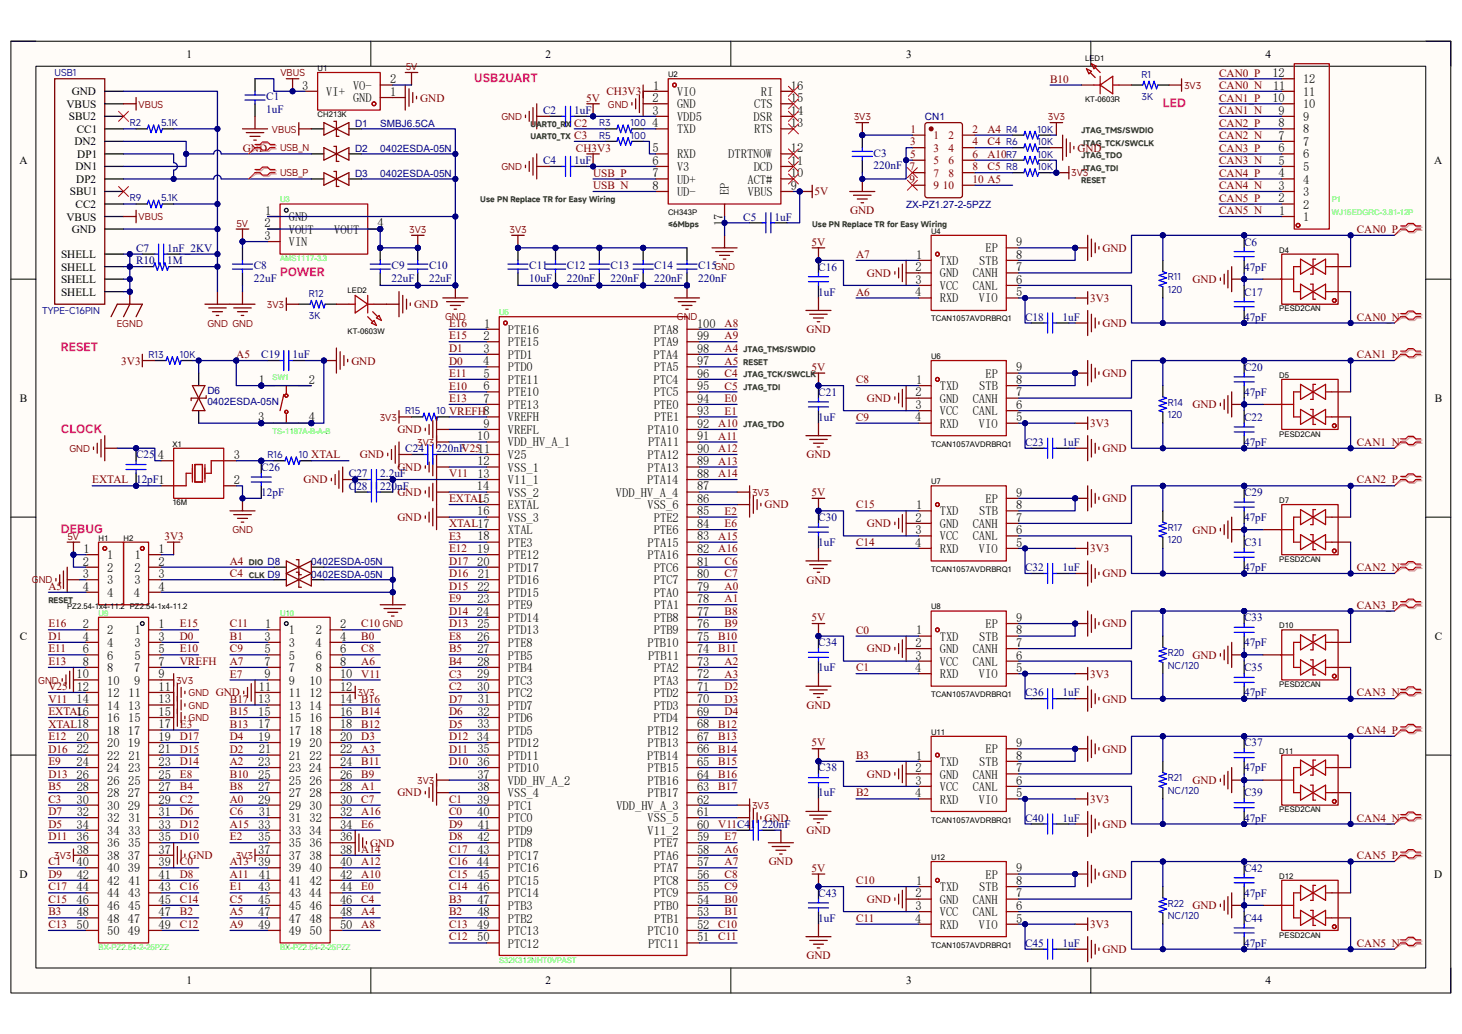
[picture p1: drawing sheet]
<svg xmlns="http://www.w3.org/2000/svg" width="297mm" height="210mm" viewBox="0 0 297 210" stroke-linecap="round" stroke-linejoin="round" font-family="sans-serif">
<defs><g id="words">
<g font-size="2.5">
<text x="79.3" y="16.9">2</text>
<text x="258.5" y="15.7">12</text>
<text x="264.7" y="16.9">12</text>
<text x="61.4" y="18.2">3</text>
<text x="66.3" y="19.5">VI+</text>
<text x="71.7" y="20.7">GND</text>
<text x="71.7" y="18.2">VO-</text>
<text x="79.3" y="19.5">1</text>
<text x="132.6" y="20.7">2</text>
<text x="132.6" y="23.3">3</text>
<text x="132.7" y="18.2">1</text>
<text x="137.5" y="19.5">VIO</text>
<text x="137.5" y="22">GND</text>
<text x="153.2" y="22">CTS</text>
<text x="154.6" y="19.5">RI</text>
<text x="160.7" y="23.3">14</text>
<text x="160.7" y="20.7">15</text>
<text x="160.7" y="18.2">16</text>
<text x="258.5" y="20.7">10</text>
<text x="258.6" y="18.2">11</text>
<text x="259.8" y="23.3">9</text>
<text x="264.7" y="22">10</text>
<text x="264.7" y="19.5">11</text>
<text x="132.5" y="25.8">4</text>
<text x="137.5" y="24.6">VDD5</text>
<text x="137.5" y="27.1">TXD</text>
<text x="153.1" y="24.6">DSR</text>
<text x="153.2" y="27.1">RTS</text>
<text x="160.7" y="25.8">13</text>
<text x="259.8" y="28.4">7</text>
<text x="259.8" y="25.8">8</text>
<text x="264.7" y="29.6">7</text>
<text x="264.7" y="27.1">8</text>
<text x="264.7" y="24.6">9</text>
<text x="132.5" y="33.4">6</text>
<text x="132.6" y="30.9">5</text>
<text x="137.5" y="32.2">RXD</text>
<text x="137.5" y="34.7">V3</text>
<text x="148" y="32.2">DTRTNOW</text>
<text x="153.1" y="34.7">DCD</text>
<text x="160.7" y="33.4">11</text>
<text x="160.7" y="30.9">12</text>
<text x="259.8" y="33.4">5</text>
<text x="259.8" y="30.9">6</text>
<text x="264.7" y="34.7">5</text>
<text x="264.7" y="32.2">6</text>
<text x="132.6" y="36">7</text>
<text x="132.6" y="38.6">8</text>
<text x="137.5" y="37.3">UD+</text>
<text x="137.5" y="39.8">UD-</text>
<text x="148.1" y="39.7" transform="rotate(-90 148.1 39.7)">EP</text>
<text x="151.8" y="37.3">ACT#</text>
<text x="151.9" y="39.8">VBUS</text>
<text x="160.7" y="38.6">9</text>
<text x="160.7" y="36">10</text>
<text x="259.7" y="36">4</text>
<text x="259.8" y="41.1">2</text>
<text x="259.8" y="38.6">3</text>
<text x="264.7" y="39.8">3</text>
<text x="264.7" y="37.3">4</text>
<text x="53.7" y="46.2">2</text>
<text x="53.8" y="43.6">1</text>
<text x="58.7" y="44.9">GND</text>
<text x="58.7" y="47.5">VOUT</text>
<text x="67.9" y="47.5">VOUT</text>
<text x="76.7" y="46.2">4</text>
<text x="146.8" y="45.9" transform="rotate(-90 146.8 45.9)">17</text>
<text x="259.9" y="43.6">1</text>
<text x="264.7" y="44.9">1</text>
<text x="264.7" y="42.4">2</text>
<text x="53.7" y="48.7">3</text>
<text x="58.7" y="50">VIN</text>
<text x="186.1" y="52.5">1</text>
<text x="190.9" y="53.8">TXD</text>
<text x="198.9" y="53.8">STB</text>
<text x="200.2" y="51.3">EP</text>
<text x="206.5" y="50">9</text>
<text x="206.5" y="52.5">8</text>
<text x="186" y="57.6">3</text>
<text x="186" y="55.1">2</text>
<text x="190.9" y="58.9">VCC</text>
<text x="190.9" y="56.3">GND</text>
<text x="197.6" y="56.3">CANH</text>
<text x="197.6" y="58.9">CANL</text>
<text x="206.5" y="55.1">7</text>
<text x="206.5" y="57.6">6</text>
<text x="185.9" y="60.2">4</text>
<text x="190.9" y="61.4">RXD</text>
<text x="198.9" y="61.4">VIO</text>
<text x="206.5" y="60.2">5</text>
<text x="98.3" y="69.1">2</text>
<text x="98.3" y="71.6">3</text>
<text x="98.3" y="66.5">1</text>
<text x="103.2" y="67.8">PTE16</text>
<text x="103.2" y="70.4">PTE15</text>
<text x="132.8" y="70.4">PTA9</text>
<text x="132.8" y="67.8">PTA8</text>
<text x="141.6" y="71.6">98</text>
<text x="141.6" y="69.1">99</text>
<text x="141.6" y="66.5">100</text>
<text x="52.6" y="78">1</text>
<text x="62.7" y="78">2</text>
<text x="98.2" y="74.2">4</text>
<text x="98.3" y="76.7">5</text>
<text x="103.2" y="72.9">PTD1</text>
<text x="103.2" y="75.4">PTD0</text>
<text x="103.2" y="78">PTE11</text>
<text x="132.8" y="78">PTC4</text>
<text x="132.8" y="72.9">PTA4</text>
<text x="132.8" y="75.4">PTA5</text>
<text x="141.6" y="76.7">96</text>
<text x="141.6" y="74.2">97</text>
<text x="186.1" y="78">1</text>
<text x="200.2" y="76.7">EP</text>
<text x="206.5" y="75.4">9</text>
<text x="206.5" y="78">8</text>
<text x="98.2" y="79.2">6</text>
<text x="98.3" y="81.8">7</text>
<text x="103.2" y="80.5">PTE10</text>
<text x="103.2" y="83.1">PTE13</text>
<text x="132.8" y="83.1">PTE0</text>
<text x="132.8" y="80.5">PTC5</text>
<text x="141.6" y="81.8">94</text>
<text x="141.6" y="79.2">95</text>
<text x="186" y="83.1">3</text>
<text x="186" y="80.5">2</text>
<text x="190.9" y="81.8">GND</text>
<text x="190.9" y="79.2">TXD</text>
<text x="197.6" y="81.8">CANH</text>
<text x="198.9" y="79.2">STB</text>
<text x="206.5" y="80.5">7</text>
<text x="206.5" y="83.1">6</text>
<text x="52.5" y="85.6">3</text>
<text x="62.7" y="85.6">4</text>
<text x="96.9" y="89.4">10</text>
<text x="98.2" y="86.9">9</text>
<text x="103.2" y="85.6">VREFH</text>
<text x="103.2" y="88.1">VREFL</text>
<text x="131.5" y="88.1">PTA10</text>
<text x="132.9" y="85.6">PTE1</text>
<text x="141.6" y="89.4">91</text>
<text x="141.6" y="86.9">92</text>
<text x="141.6" y="84.3">93</text>
<text x="185.9" y="85.6">4</text>
<text x="190.9" y="86.9">RXD</text>
<text x="190.9" y="84.3">VCC</text>
<text x="197.6" y="84.3">CANL</text>
<text x="198.9" y="86.9">VIO</text>
<text x="206.5" y="85.6">5</text>
<text x="32" y="93.2">4</text>
<text x="47.5" y="93.2">3</text>
<text x="97" y="94.5">12</text>
<text x="103.2" y="90.7">VDD_HV_A_1</text>
<text x="103.2" y="93.2">V25</text>
<text x="103.2" y="95.8">VSS_1</text>
<text x="131.6" y="95.8">PTA13</text>
<text x="131.6" y="93.2">PTA12</text>
<text x="131.7" y="90.7">PTA11</text>
<text x="141.6" y="94.5">89</text>
<text x="141.6" y="91.9">90</text>
<text x="47.5" y="98.3">2</text>
<text x="96.9" y="99.6">14</text>
<text x="97" y="97.1">13</text>
<text x="103.2" y="98.3">V11_1</text>
<text x="103.2" y="100.9">VSS_2</text>
<text x="125.1" y="100.9">VDD_HV_A_4</text>
<text x="131.5" y="98.3">PTA14</text>
<text x="141.6" y="99.6">87</text>
<text x="141.6" y="97.1">88</text>
<text x="206.5" y="100.9">9</text>
<text x="96.9" y="104.7">16</text>
<text x="97" y="102.2">15</text>
<text x="103.2" y="103.4">EXTAL</text>
<text x="103.2" y="106">VSS_3</text>
<text x="131.5" y="103.4">VSS_6</text>
<text x="132.8" y="106">PTE2</text>
<text x="141.6" y="107.2">84</text>
<text x="141.6" y="104.7">85</text>
<text x="141.6" y="102.2">86</text>
<text x="186" y="106">2</text>
<text x="186.1" y="103.4">1</text>
<text x="190.9" y="107.2">GND</text>
<text x="190.9" y="104.7">TXD</text>
<text x="197.6" y="107.2">CANH</text>
<text x="198.9" y="104.7">STB</text>
<text x="200.2" y="102.2">EP</text>
<text x="206.5" y="103.4">8</text>
<text x="206.5" y="106">7</text>
<text x="17" y="112.3">1</text>
<text x="21.8" y="113.6">1</text>
<text x="27.4" y="113.6">1</text>
<text x="32.2" y="112.3">1</text>
<text x="96.9" y="112.3">19</text>
<text x="97" y="109.8">18</text>
<text x="103.2" y="108.5">XTAL</text>
<text x="103.2" y="111">PTE3</text>
<text x="103.2" y="113.6">PTE12</text>
<text x="131.5" y="113.6">PTA16</text>
<text x="131.6" y="111">PTA15</text>
<text x="132.8" y="108.5">PTE6</text>
<text x="141.6" y="112.3">82</text>
<text x="141.6" y="109.8">83</text>
<text x="185.9" y="111">4</text>
<text x="186" y="108.5">3</text>
<text x="190.9" y="112.3">RXD</text>
<text x="190.9" y="109.8">VCC</text>
<text x="197.6" y="109.8">CANL</text>
<text x="198.9" y="112.3">VIO</text>
<text x="206.5" y="108.5">6</text>
<text x="206.5" y="111">5</text>
<text x="16.8" y="119.9">4</text>
<text x="16.8" y="114.9">2</text>
<text x="16.8" y="117.4">3</text>
<text x="21.8" y="116.1">2</text>
<text x="21.8" y="118.7">3</text>
<text x="27.3" y="116.1">2</text>
<text x="27.3" y="118.7">3</text>
<text x="32.2" y="114.9">2</text>
<text x="32.2" y="117.4">3</text>
<text x="32.2" y="119.9">4</text>
<text x="96.9" y="114.9">20</text>
<text x="97" y="119.9">22</text>
<text x="97.1" y="117.4">21</text>
<text x="103.2" y="116.1">PTD17</text>
<text x="103.2" y="118.7">PTD16</text>
<text x="132.8" y="116.1">PTC6</text>
<text x="132.8" y="118.7">PTC7</text>
<text x="141.6" y="119.9">79</text>
<text x="141.6" y="117.4">80</text>
<text x="141.6" y="114.9">81</text>
<text x="21.8" y="121.2">4</text>
<text x="27.2" y="121.2">4</text>
<text x="96.9" y="125">24</text>
<text x="97" y="122.5">23</text>
<text x="103.2" y="121.2">PTD15</text>
<text x="103.2" y="123.7">PTE9</text>
<text x="132.8" y="121.2">PTA0</text>
<text x="132.9" y="123.7">PTA1</text>
<text x="141.6" y="125">77</text>
<text x="141.6" y="122.5">78</text>
<text x="16.8" y="130.1">4</text>
<text x="16.8" y="127.6">2</text>
<text x="21.8" y="131.4">4</text>
<text x="21.8" y="128.9">2</text>
<text x="27.3" y="131.4">3</text>
<text x="27.4" y="128.9">1</text>
<text x="32.2" y="127.6">1</text>
<text x="32.2" y="130.1">3</text>
<text x="53.7" y="130.1">3</text>
<text x="53.8" y="127.6">1</text>
<text x="58.7" y="128.9">1</text>
<text x="58.7" y="131.4">3</text>
<text x="64.1" y="131.4">4</text>
<text x="64.2" y="128.9">2</text>
<text x="69.1" y="130.1">4</text>
<text x="69.1" y="127.6">2</text>
<text x="96.9" y="130.1">26</text>
<text x="97" y="127.6">25</text>
<text x="103.2" y="126.3">PTD14</text>
<text x="103.2" y="128.9">PTD13</text>
<text x="103.2" y="131.4">PTE8</text>
<text x="131.5" y="131.4">PTB10</text>
<text x="132.8" y="128.9">PTB9</text>
<text x="132.8" y="126.3">PTB8</text>
<text x="141.6" y="130.1">75</text>
<text x="141.6" y="127.6">76</text>
<text x="186" y="131.4">2</text>
<text x="186.1" y="128.9">1</text>
<text x="190.9" y="130.1">TXD</text>
<text x="198.9" y="130.1">STB</text>
<text x="200.2" y="127.6">EP</text>
<text x="206.5" y="126.3">9</text>
<text x="206.5" y="128.9">8</text>
<text x="206.5" y="131.4">7</text>
<text x="15.5" y="137.8">10</text>
<text x="16.8" y="135.2">8</text>
<text x="16.8" y="132.7">6</text>
<text x="21.8" y="136.5">8</text>
<text x="21.8" y="133.9">6</text>
<text x="27.3" y="136.5">7</text>
<text x="27.3" y="133.9">5</text>
<text x="32.2" y="132.7">5</text>
<text x="32.2" y="135.2">7</text>
<text x="32.2" y="137.8">9</text>
<text x="53.7" y="132.7">5</text>
<text x="53.7" y="135.2">7</text>
<text x="53.7" y="137.8">9</text>
<text x="58.7" y="133.9">5</text>
<text x="58.7" y="136.5">7</text>
<text x="64.1" y="133.9">6</text>
<text x="64.2" y="136.5">8</text>
<text x="69.1" y="137.8">10</text>
<text x="69.1" y="135.2">8</text>
<text x="69.1" y="132.7">6</text>
<text x="96.9" y="137.8">29</text>
<text x="97" y="132.7">27</text>
<text x="97" y="135.2">28</text>
<text x="103.2" y="133.9">PTB5</text>
<text x="103.2" y="136.5">PTB4</text>
<text x="131.7" y="133.9">PTB11</text>
<text x="132.8" y="136.5">PTA2</text>
<text x="141.6" y="137.8">72</text>
<text x="141.6" y="135.2">73</text>
<text x="141.6" y="132.7">74</text>
<text x="185.9" y="136.5">4</text>
<text x="186" y="133.9">3</text>
<text x="190.9" y="137.8">RXD</text>
<text x="190.9" y="135.2">VCC</text>
<text x="190.9" y="132.7">GND</text>
<text x="197.6" y="132.7">CANH</text>
<text x="197.6" y="135.2">CANL</text>
<text x="198.9" y="137.8">VIO</text>
<text x="206.5" y="133.9">6</text>
<text x="206.5" y="136.5">5</text>
<text x="15.5" y="142.8">14</text>
<text x="15.6" y="140.3">12</text>
<text x="21.8" y="141.6">12</text>
<text x="21.8" y="139">10</text>
<text x="26.1" y="141.6">11</text>
<text x="27.3" y="139">9</text>
<text x="32.2" y="140.3">11</text>
<text x="32.2" y="142.8">13</text>
<text x="52.5" y="142.8">13</text>
<text x="52.6" y="140.3">11</text>
<text x="58.7" y="139">9</text>
<text x="58.7" y="141.6">11</text>
<text x="62.9" y="139">10</text>
<text x="62.9" y="141.6">12</text>
<text x="69.1" y="142.8">14</text>
<text x="69.1" y="140.3">12</text>
<text x="96.9" y="140.3">30</text>
<text x="97.1" y="142.8">31</text>
<text x="103.2" y="139">PTC3</text>
<text x="103.2" y="141.6">PTC2</text>
<text x="132.8" y="141.6">PTD2</text>
<text x="132.8" y="139">PTA3</text>
<text x="141.6" y="142.8">70</text>
<text x="141.6" y="140.3">71</text>
<text x="15.5" y="145.4">16</text>
<text x="21.8" y="149.2">18</text>
<text x="21.8" y="146.6">16</text>
<text x="21.8" y="144.1">14</text>
<text x="26" y="149.2">17</text>
<text x="26" y="144.1">13</text>
<text x="26" y="146.6">15</text>
<text x="32.2" y="145.4">15</text>
<text x="32.2" y="147.9">17</text>
<text x="52.5" y="145.4">15</text>
<text x="52.5" y="147.9">17</text>
<text x="58.7" y="144.1">13</text>
<text x="58.7" y="146.6">15</text>
<text x="58.7" y="149.2">17</text>
<text x="62.8" y="144.1">14</text>
<text x="62.9" y="146.6">16</text>
<text x="62.9" y="149.2">18</text>
<text x="69.1" y="147.9">18</text>
<text x="69.1" y="145.4">16</text>
<text x="97" y="145.4">32</text>
<text x="97" y="147.9">33</text>
<text x="103.2" y="144.1">PTD7</text>
<text x="103.2" y="146.6">PTD6</text>
<text x="103.2" y="149.2">PTD5</text>
<text x="131.6" y="149.2">PTB12</text>
<text x="132.8" y="146.6">PTD4</text>
<text x="132.8" y="144.1">PTD3</text>
<text x="141.6" y="147.9">68</text>
<text x="141.6" y="145.4">69</text>
<text x="15.5" y="155.6">24</text>
<text x="15.5" y="150.5">20</text>
<text x="15.6" y="153">22</text>
<text x="21.8" y="154.3">22</text>
<text x="21.8" y="151.7">20</text>
<text x="26" y="151.7">19</text>
<text x="26.1" y="154.3">21</text>
<text x="32.2" y="150.5">19</text>
<text x="32.2" y="153">21</text>
<text x="32.2" y="155.6">23</text>
<text x="52.5" y="150.5">19</text>
<text x="52.5" y="155.6">23</text>
<text x="52.6" y="153">21</text>
<text x="58.7" y="151.7">19</text>
<text x="58.7" y="154.3">21</text>
<text x="62.9" y="151.7">20</text>
<text x="62.9" y="154.3">22</text>
<text x="69.1" y="155.6">24</text>
<text x="69.1" y="153">22</text>
<text x="69.1" y="150.5">20</text>
<text x="96.9" y="150.5">34</text>
<text x="96.9" y="155.6">36</text>
<text x="97" y="153">35</text>
<text x="103.2" y="151.7">PTD12</text>
<text x="103.2" y="154.3">PTD11</text>
<text x="131.5" y="154.3">PTB14</text>
<text x="131.6" y="151.7">PTB13</text>
<text x="141.6" y="155.6">65</text>
<text x="141.6" y="153">66</text>
<text x="141.6" y="150.5">67</text>
<text x="186.1" y="154.3">1</text>
<text x="190.9" y="155.6">TXD</text>
<text x="198.9" y="155.6">STB</text>
<text x="200.2" y="153">EP</text>
<text x="206.5" y="151.7">9</text>
<text x="206.5" y="154.3">8</text>
<text x="15.5" y="158.1">26</text>
<text x="15.6" y="160.7">28</text>
<text x="21.8" y="161.9">28</text>
<text x="21.8" y="159.4">26</text>
<text x="21.8" y="156.8">24</text>
<text x="26" y="161.9">27</text>
<text x="26" y="156.8">23</text>
<text x="26" y="159.4">25</text>
<text x="32.2" y="158.1">25</text>
<text x="32.2" y="160.7">27</text>
<text x="52.5" y="158.1">25</text>
<text x="52.5" y="160.7">27</text>
<text x="58.7" y="156.8">23</text>
<text x="58.7" y="159.4">25</text>
<text x="58.7" y="161.9">27</text>
<text x="62.8" y="156.8">24</text>
<text x="62.9" y="159.4">26</text>
<text x="62.9" y="161.9">28</text>
<text x="69.1" y="160.7">28</text>
<text x="69.1" y="158.1">26</text>
<text x="97" y="158.1">37</text>
<text x="97" y="160.7">38</text>
<text x="103.2" y="156.8">PTD10</text>
<text x="103.2" y="159.4">VDD_HV_A_2</text>
<text x="103.2" y="161.9">VSS_4</text>
<text x="131.5" y="159.4">PTB16</text>
<text x="131.6" y="161.9">PTB17</text>
<text x="131.6" y="156.8">PTB15</text>
<text x="141.6" y="160.7">63</text>
<text x="141.6" y="158.1">64</text>
<text x="185.9" y="161.9">4</text>
<text x="186" y="159.4">3</text>
<text x="186" y="156.8">2</text>
<text x="190.9" y="160.7">VCC</text>
<text x="190.9" y="158.1">GND</text>
<text x="197.6" y="158.1">CANH</text>
<text x="197.6" y="160.7">CANL</text>
<text x="206.5" y="156.8">7</text>
<text x="206.5" y="159.4">6</text>
<text x="206.5" y="161.9">5</text>
<text x="15.5" y="163.2">30</text>
<text x="15.6" y="165.7">32</text>
<text x="21.8" y="167">32</text>
<text x="21.8" y="164.5">30</text>
<text x="26" y="164.5">29</text>
<text x="26.1" y="167">31</text>
<text x="32.2" y="163.2">29</text>
<text x="32.2" y="165.7">31</text>
<text x="52.5" y="163.2">29</text>
<text x="52.6" y="165.7">31</text>
<text x="58.7" y="164.5">29</text>
<text x="58.7" y="167">31</text>
<text x="62.9" y="164.5">30</text>
<text x="62.9" y="167">32</text>
<text x="69.1" y="165.7">32</text>
<text x="69.1" y="163.2">30</text>
<text x="96.9" y="163.2">39</text>
<text x="96.9" y="165.7">40</text>
<text x="103.2" y="164.5">PTC1</text>
<text x="103.2" y="167">PTC0</text>
<text x="125.2" y="164.5">VDD_HV_A_3</text>
<text x="131.6" y="167">VSS_5</text>
<text x="141.6" y="165.7">61</text>
<text x="141.6" y="163.2">62</text>
<text x="190.9" y="163.2">RXD</text>
<text x="198.9" y="163.2">VIO</text>
<text x="15.5" y="170.8">36</text>
<text x="15.5" y="168.3">34</text>
<text x="15.6" y="173.4">38</text>
<text x="21.8" y="172.1">36</text>
<text x="21.8" y="169.5">34</text>
<text x="26" y="169.5">33</text>
<text x="26" y="172.1">35</text>
<text x="32.2" y="168.3">33</text>
<text x="32.2" y="170.8">35</text>
<text x="32.2" y="173.4">37</text>
<text x="52.5" y="168.3">33</text>
<text x="52.5" y="170.8">35</text>
<text x="52.5" y="173.4">37</text>
<text x="58.7" y="169.5">33</text>
<text x="58.7" y="172.1">35</text>
<text x="62.8" y="169.5">34</text>
<text x="62.9" y="172.1">36</text>
<text x="69.1" y="173.4">38</text>
<text x="69.1" y="170.8">36</text>
<text x="69.1" y="168.3">34</text>
<text x="97" y="170.8">42</text>
<text x="97" y="173.4">43</text>
<text x="97.1" y="168.3">41</text>
<text x="103.2" y="169.5">PTD9</text>
<text x="103.2" y="172.1">PTD8</text>
<text x="131.6" y="169.5">V11_2</text>
<text x="132.8" y="172.1">PTE7</text>
<text x="141.6" y="173.4">58</text>
<text x="141.6" y="170.8">59</text>
<text x="141.6" y="168.3">60</text>
<text x="15.5" y="175.9">40</text>
<text x="15.6" y="178.4">42</text>
<text x="21.8" y="179.7">42</text>
<text x="21.8" y="177.2">40</text>
<text x="21.8" y="174.6">38</text>
<text x="26" y="174.6">37</text>
<text x="26" y="177.2">39</text>
<text x="26.1" y="179.7">41</text>
<text x="32.2" y="175.9">39</text>
<text x="32.2" y="178.4">41</text>
<text x="52.5" y="175.9">39</text>
<text x="52.6" y="178.4">41</text>
<text x="58.7" y="174.6">37</text>
<text x="58.7" y="177.2">39</text>
<text x="58.7" y="179.7">41</text>
<text x="62.9" y="177.2">40</text>
<text x="62.9" y="179.7">42</text>
<text x="62.9" y="174.6">38</text>
<text x="69.1" y="178.4">42</text>
<text x="69.1" y="175.9">40</text>
<text x="96.9" y="175.9">44</text>
<text x="97" y="178.4">45</text>
<text x="103.2" y="174.6">PTC17</text>
<text x="103.2" y="177.2">PTC16</text>
<text x="103.2" y="179.7">PTC15</text>
<text x="132.8" y="174.6">PTA6</text>
<text x="132.8" y="179.7">PTC8</text>
<text x="132.8" y="177.2">PTA7</text>
<text x="141.6" y="178.4">56</text>
<text x="141.6" y="175.9">57</text>
<text x="186.1" y="179.7">1</text>
<text x="200.2" y="178.4">EP</text>
<text x="206.5" y="177.2">9</text>
<text x="206.5" y="179.7">8</text>
<text x="15.5" y="183.5">46</text>
<text x="15.5" y="181">44</text>
<text x="21.8" y="184.8">46</text>
<text x="21.8" y="182.2">44</text>
<text x="26" y="182.2">43</text>
<text x="26" y="184.8">45</text>
<text x="32.2" y="181">43</text>
<text x="32.2" y="183.5">45</text>
<text x="52.5" y="181">43</text>
<text x="52.5" y="183.5">45</text>
<text x="58.7" y="182.2">43</text>
<text x="58.7" y="184.8">45</text>
<text x="62.8" y="182.2">44</text>
<text x="62.9" y="184.8">46</text>
<text x="69.1" y="183.5">46</text>
<text x="69.1" y="181">44</text>
<text x="96.9" y="181">46</text>
<text x="97" y="183.5">47</text>
<text x="103.2" y="182.2">PTC14</text>
<text x="103.2" y="184.8">PTB3</text>
<text x="132.8" y="184.8">PTB0</text>
<text x="132.8" y="182.2">PTC9</text>
<text x="141.6" y="183.5">54</text>
<text x="141.6" y="181">55</text>
<text x="186" y="184.8">3</text>
<text x="186" y="182.2">2</text>
<text x="190.9" y="183.5">GND</text>
<text x="190.9" y="181">TXD</text>
<text x="197.6" y="183.5">CANH</text>
<text x="198.9" y="181">STB</text>
<text x="206.5" y="182.2">7</text>
<text x="206.5" y="184.8">6</text>
<text x="15.5" y="188.6">50</text>
<text x="15.6" y="186.1">48</text>
<text x="21.8" y="189.9">50</text>
<text x="21.8" y="187.4">48</text>
<text x="26" y="187.4">47</text>
<text x="26" y="189.9">49</text>
<text x="32.2" y="186.1">47</text>
<text x="32.2" y="188.6">49</text>
<text x="52.5" y="186.1">47</text>
<text x="52.5" y="188.6">49</text>
<text x="58.7" y="187.4">47</text>
<text x="58.7" y="189.9">49</text>
<text x="62.9" y="189.9">50</text>
<text x="62.9" y="187.4">48</text>
<text x="69.1" y="188.6">50</text>
<text x="69.1" y="186.1">48</text>
<text x="96.9" y="188.6">49</text>
<text x="96.9" y="191.2">50</text>
<text x="97" y="186.1">48</text>
<text x="103.2" y="187.4">PTB2</text>
<text x="103.2" y="189.9">PTC13</text>
<text x="131.5" y="189.9">PTC10</text>
<text x="132.9" y="187.4">PTB1</text>
<text x="141.6" y="191.2">51</text>
<text x="141.6" y="188.6">52</text>
<text x="141.6" y="186.1">53</text>
<text x="185.9" y="187.4">4</text>
<text x="190.9" y="188.6">RXD</text>
<text x="190.9" y="186.1">VCC</text>
<text x="197.6" y="186.1">CANL</text>
<text x="198.9" y="188.6">VIO</text>
<text x="206.5" y="187.4">5</text>
<text x="103.2" y="192.4">PTC12</text>
<text x="131.7" y="192.4">PTC11</text>
</g>
<g font-size="2.3">
<text x="37.9" y="11.7">1</text>
<text x="110.8" y="11.7">2</text>
<text x="184.1" y="11.7">3</text>
<text x="257.1" y="11.7">4</text>
<text x="13.5" y="21.9">VBUS</text>
<text x="14.6" y="19.3">GND</text>
<text x="14" y="24.4">SBU2</text>
<text x="15.1" y="29.5">DN2</text>
<text x="15.6" y="27">CC1</text>
<text x="3.9" y="33.3">A</text>
<text x="15.3" y="34.6">DN1</text>
<text x="15.7" y="32">DP1</text>
<text x="291.3" y="33.3">A</text>
<text x="14.2" y="39.7">SBU1</text>
<text x="15.5" y="37.1">DP2</text>
<text x="13.5" y="44.8">VBUS</text>
<text x="14.6" y="47.3">GND</text>
<text x="15.4" y="42.2">CC2</text>
<text x="12.4" y="52.4">SHELL</text>
<text x="12.4" y="54.9">SHELL</text>
<text x="12.4" y="57.5">SHELL</text>
<text x="12.4" y="60">SHELL</text>
<text x="4" y="81.7">B</text>
<text x="291.5" y="81.7">B</text>
<text x="4" y="130">C</text>
<text x="291.5" y="130">C</text>
<text x="4" y="178.3">D</text>
<text x="291.4" y="178.3">D</text>
<text x="37.9" y="199.9">1</text>
<text x="110.8" y="199.9">2</text>
<text x="184.1" y="199.9">3</text>
<text x="257.1" y="199.9">4</text>
</g>
<g font-size="2.3" fill="#f0f">
<text x="96.3" y="16.6">USB2UART</text>
<text x="236.2" y="21.7">LED</text>
<text x="56.9" y="56">POWER</text>
<text x="12.4" y="71.3">RESET</text>
<text x="12.4" y="87.8">CLOCK</text>
<text x="12.4" y="108.2">DEBUG</text>
</g>
<g font-size="2.3" fill="#800000">
<text x="213.3" y="16.8">B10</text>
<text x="247.6" y="15.5">CAN0_P</text>
<text x="85.4" y="20.6">GND</text>
<text x="119.1" y="20.6">5V</text>
<text x="123.2" y="19.3">CH3V3</text>
<text x="247.6" y="18.1">CAN0_N</text>
<text x="247.6" y="20.6">CAN1_P</text>
<text x="247.6" y="23.2">CAN1_N</text>
<text x="116.7" y="25.7">C2</text>
<text x="116.7" y="28.2">C3</text>
<text x="200.6" y="27">A4</text>
<text x="200.6" y="29.5">C4</text>
<text x="247.6" y="25.7">CAN2_P</text>
<text x="247.6" y="28.2">CAN2_N</text>
<text x="49.4" y="30.8">GND</text>
<text x="117" y="30.8">CH3V3</text>
<text x="120.5" y="35.9">USB_P</text>
<text x="200.6" y="34.6">C5</text>
<text x="200.6" y="32">A10</text>
<text x="218.9" y="30.8">GND</text>
<text x="247.6" y="30.8">CAN3_P</text>
<text x="247.6" y="33.3">CAN3_N</text>
<text x="247.6" y="35.9">CAN4_P</text>
<text x="120.5" y="38.4">USB_N</text>
<text x="165.5" y="39.7">5V</text>
<text x="247.6" y="38.4">CAN4_N</text>
<text x="247.6" y="40.9">CAN5_P</text>
<text x="172.7" y="43.5">GND</text>
<text x="247.6" y="43.5">CAN5_N</text>
<text x="275.6" y="47.3">CAN0_P</text>
<text x="164.9" y="49.9">5V</text>
<text x="173.9" y="52.4">A7</text>
<text x="224" y="51.1">GND</text>
<text x="176.1" y="56.2">GND</text>
<text x="242.3" y="57.5">GND</text>
<text x="84.1" y="62.6">GND</text>
<text x="173.9" y="60">A6</text>
<text x="221.4" y="61.3">3V3</text>
<text x="275.6" y="65.1">CAN0_N</text>
<text x="91.2" y="66.4">E16</text>
<text x="91.2" y="68.9">E15</text>
<text x="91.2" y="71.5">D1</text>
<text x="147.2" y="66.4">A8</text>
<text x="147.2" y="68.9">A9</text>
<text x="147.2" y="71.5">A4</text>
<text x="163.8" y="67.6">GND</text>
<text x="224" y="66.4">GND</text>
<text x="24.6" y="74">3V3</text>
<text x="48" y="72.7">A5</text>
<text x="71.4" y="74">GND</text>
<text x="91.2" y="74">D0</text>
<text x="91.2" y="76.6">E11</text>
<text x="147.2" y="74">A5</text>
<text x="147.2" y="76.6">C4</text>
<text x="164.9" y="75.3">5V</text>
<text x="173.9" y="77.9">C8</text>
<text x="224" y="76.6">GND</text>
<text x="275.6" y="72.7">CAN1_P</text>
<text x="91.2" y="79.1">E10</text>
<text x="91.2" y="81.7">E13</text>
<text x="147.2" y="81.7">E0</text>
<text x="147.2" y="79.1">C5</text>
<text x="176.1" y="81.7">GND</text>
<text x="242.3" y="82.9">GND</text>
<text x="80.7" y="88">GND</text>
<text x="91.2" y="84.2">VREFH8</text>
<text x="145.9" y="86.7">A10</text>
<text x="145.9" y="89.3">A11</text>
<text x="147.2" y="84.2">E1</text>
<text x="173.9" y="85.5">C9</text>
<text x="221.4" y="86.7">3V3</text>
<text x="63.2" y="93.1">XTAL</text>
<text x="73.1" y="93.1">GND</text>
<text x="80.7" y="95.6">GND</text>
<text x="145.9" y="91.8">A12</text>
<text x="145.9" y="94.4">A13</text>
<text x="163.8" y="93.1">GND</text>
<text x="224" y="91.8">GND</text>
<text x="275.6" y="90.6">CAN1_N</text>
<text x="18.8" y="98.2">EXTAL 12pF1</text>
<text x="61.7" y="98.2">GND</text>
<text x="80.7" y="100.7">GND</text>
<text x="91.2" y="102">EXTAL</text>
<text x="91.2" y="96.9">V11</text>
<text x="145.9" y="96.9">A14</text>
<text x="164.9" y="100.7">5V</text>
<text x="224" y="102">GND</text>
<text x="275.6" y="98.2">CAN2_P</text>
<text x="80.7" y="105.8">GND</text>
<text x="91.2" y="107.1">XTAL17</text>
<text x="147.2" y="104.6">E2</text>
<text x="147.2" y="107.1">E6</text>
<text x="155.3" y="103.3">GND</text>
<text x="173.9" y="103.3">C15</text>
<text x="176.1" y="107.1">GND</text>
<text x="33.4" y="109.6">3V3</text>
<text x="91.2" y="109.6">E3</text>
<text x="91.2" y="112.2">E12</text>
<text x="145.9" y="109.6">A15</text>
<text x="145.9" y="112.2">A16</text>
<text x="173.9" y="110.9">C14</text>
<text x="221.4" y="112.2">3V3</text>
<text x="242.3" y="108.4">GND</text>
<text x="9.8" y="119.8">A5</text>
<text x="46.7" y="114.7">A4</text>
<text x="46.7" y="117.3">C4</text>
<text x="91.2" y="119.8">D15</text>
<text x="91.2" y="117.3">D16</text>
<text x="91.2" y="114.7">D17</text>
<text x="147.2" y="119.8">A0</text>
<text x="147.2" y="114.7">C6</text>
<text x="147.2" y="117.3">C7</text>
<text x="163.8" y="118.5">GND</text>
<text x="224" y="117.3">GND</text>
<text x="275.6" y="116">CAN2_N</text>
<text x="91.2" y="124.9">D14</text>
<text x="91.2" y="122.3">E9</text>
<text x="147.2" y="124.9">B8</text>
<text x="147.2" y="122.3">A1</text>
<text x="275.6" y="123.6">CAN3_P</text>
<text x="9.8" y="127.4">E16</text>
<text x="9.8" y="130">D1</text>
<text x="36.5" y="127.4">E15</text>
<text x="36.5" y="130">D0</text>
<text x="46.7" y="127.4">C11</text>
<text x="46.7" y="130">B1</text>
<text x="73.4" y="127.4">C10</text>
<text x="73.4" y="130">B0</text>
<text x="91.2" y="127.4">D13</text>
<text x="91.2" y="130">E8</text>
<text x="145.9" y="130">B10</text>
<text x="147.2" y="127.4">B9</text>
<text x="164.9" y="126.2">5V</text>
<text x="173.9" y="128.7">C0</text>
<text x="224" y="127.4">GND</text>
<text x="9.8" y="132.5">E11</text>
<text x="9.8" y="135.1">E13</text>
<text x="36.5" y="132.5">E10</text>
<text x="36.5" y="135.1">VREFH</text>
<text x="46.7" y="132.5">C9</text>
<text x="46.7" y="135.1">A7</text>
<text x="46.7" y="137.6">E7</text>
<text x="73.4" y="132.5">C8</text>
<text x="73.4" y="135.1">A6</text>
<text x="73.4" y="137.6">V11</text>
<text x="91.2" y="135.1">B4</text>
<text x="91.2" y="132.5">B5</text>
<text x="91.2" y="137.6">C3</text>
<text x="145.9" y="132.5">B11</text>
<text x="147.2" y="135.1">A2</text>
<text x="147.2" y="137.6">A3</text>
<text x="173.9" y="136.4">C1</text>
<text x="176.1" y="132.5">GND</text>
<text x="221.4" y="137.6">3V3</text>
<text x="242.3" y="133.8">GND</text>
<text x="9.8" y="140.2">V25</text>
<text x="9.8" y="142.7">V11</text>
<text x="43.9" y="141.4">GND</text>
<text x="46.7" y="142.7">B17</text>
<text x="73.4" y="142.7">B16</text>
<text x="91.2" y="140.2">C2</text>
<text x="91.2" y="142.7">D7</text>
<text x="147.2" y="140.2">D2</text>
<text x="147.2" y="142.7">D3</text>
<text x="163.8" y="144">GND</text>
<text x="224" y="142.7">GND</text>
<text x="275.6" y="141.4">CAN3_N</text>
<text x="9.8" y="145.2">EXTAL</text>
<text x="9.8" y="147.8">XTAL18</text>
<text x="36.5" y="147.8">E3</text>
<text x="46.7" y="147.8">B13</text>
<text x="46.7" y="145.2">B15</text>
<text x="73.4" y="147.8">B12</text>
<text x="73.4" y="145.2">B14</text>
<text x="91.2" y="145.2">D6</text>
<text x="91.2" y="147.8">D5</text>
<text x="145.9" y="147.8">B12</text>
<text x="147.2" y="145.2">D4</text>
<text x="275.6" y="149.1">CAN4_P</text>
<text x="9.8" y="155.4">E9</text>
<text x="9.8" y="152.9">D16</text>
<text x="9.8" y="150.3">E12</text>
<text x="36.5" y="152.9">D15</text>
<text x="36.5" y="150.3">D17</text>
<text x="36.5" y="155.4">D14</text>
<text x="46.7" y="152.9">D2</text>
<text x="46.7" y="150.3">D4</text>
<text x="46.7" y="155.4">A2</text>
<text x="73.4" y="150.3">D3</text>
<text x="73.4" y="152.9">A3</text>
<text x="73.4" y="155.4">B11</text>
<text x="91.2" y="155.4">D10</text>
<text x="91.2" y="152.9">D11</text>
<text x="91.2" y="150.3">D12</text>
<text x="145.9" y="150.3">B13</text>
<text x="145.9" y="152.9">B14</text>
<text x="145.9" y="155.4">B15</text>
<text x="164.9" y="151.6">5V</text>
<text x="173.9" y="154.1">B3</text>
<text x="224" y="152.9">GND</text>
<text x="9.8" y="157.9">D13</text>
<text x="9.8" y="160.5">B5</text>
<text x="36.5" y="157.9">E8</text>
<text x="36.5" y="160.5">B4</text>
<text x="46.7" y="157.9">B10</text>
<text x="46.7" y="160.5">B8</text>
<text x="73.4" y="157.9">B9</text>
<text x="73.4" y="160.5">A1</text>
<text x="80.7" y="161.8">GND</text>
<text x="145.9" y="157.9">B16</text>
<text x="145.9" y="160.5">B17</text>
<text x="173.9" y="161.8">B2</text>
<text x="176.1" y="157.9">GND</text>
<text x="242.3" y="159.2">GND</text>
<text x="9.8" y="163">C3</text>
<text x="9.8" y="165.6">D7</text>
<text x="36.5" y="163">C2</text>
<text x="36.5" y="165.6">D6</text>
<text x="46.7" y="163">A0</text>
<text x="46.7" y="165.6">C6</text>
<text x="73.4" y="163">C7</text>
<text x="73.4" y="165.6">A16</text>
<text x="91.2" y="165.6">C0</text>
<text x="91.2" y="163">C1</text>
<text x="155.3" y="166.9">GND</text>
<text x="221.4" y="163">3V3</text>
<text x="275.6" y="166.9">CAN4_N</text>
<text x="9.8" y="168.1">D5</text>
<text x="9.8" y="170.7">D11</text>
<text x="36.5" y="170.7">D10</text>
<text x="36.5" y="168.1">D12</text>
<text x="46.7" y="168.1">A15</text>
<text x="46.7" y="170.7">E2</text>
<text x="73.4" y="168.1">E6</text>
<text x="73.4" y="173.2">A14</text>
<text x="75.2" y="172">GND</text>
<text x="91.2" y="170.7">D8</text>
<text x="91.2" y="168.1">D9</text>
<text x="91.2" y="173.2">C17</text>
<text x="145.9" y="168.1">V11C41</text>
<text x="147.2" y="173.2">A6</text>
<text x="147.2" y="170.7">E7</text>
<text x="163.8" y="169.4">GND</text>
<text x="224" y="168.1">GND</text>
<text x="9.8" y="175.8">C1</text>
<text x="9.8" y="178.3">D9</text>
<text x="36.5" y="175.8">C0</text>
<text x="36.5" y="178.3">D8</text>
<text x="38.3" y="174.5">GND</text>
<text x="46.7" y="178.3">A11</text>
<text x="46.7" y="175.8">A13</text>
<text x="73.4" y="178.3">A10</text>
<text x="73.4" y="175.8">A12</text>
<text x="91.2" y="178.3">C15</text>
<text x="91.2" y="175.8">C16</text>
<text x="147.2" y="178.3">C8</text>
<text x="147.2" y="175.8">A7</text>
<text x="156.2" y="175.8">GND</text>
<text x="164.9" y="177">5V</text>
<text x="173.9" y="179.6">C10</text>
<text x="224" y="178.3">GND</text>
<text x="275.6" y="174.5">CAN5_P</text>
<text x="9.8" y="183.4">C15</text>
<text x="9.8" y="180.8">C17</text>
<text x="9.8" y="185.9">B3</text>
<text x="36.5" y="183.4">C14</text>
<text x="36.5" y="180.8">C16</text>
<text x="36.5" y="185.9">B2</text>
<text x="46.7" y="180.8">E1</text>
<text x="46.7" y="185.9">A5</text>
<text x="46.7" y="183.4">C5</text>
<text x="73.4" y="180.8">E0</text>
<text x="73.4" y="185.9">A4</text>
<text x="73.4" y="183.4">C4</text>
<text x="91.2" y="180.8">C14</text>
<text x="91.2" y="185.9">B2</text>
<text x="91.2" y="183.4">B3</text>
<text x="147.2" y="180.8">C9</text>
<text x="147.2" y="183.4">B0</text>
<text x="147.2" y="185.9">B1</text>
<text x="176.1" y="183.4">GND</text>
<text x="242.3" y="184.7">GND</text>
<text x="9.8" y="188.5">C13</text>
<text x="36.5" y="188.5">C12</text>
<text x="46.7" y="188.5">A9</text>
<text x="73.4" y="188.5">A8</text>
<text x="91.2" y="191">C12</text>
<text x="91.2" y="188.5">C13</text>
<text x="145.9" y="188.5">C10</text>
<text x="145.9" y="191">C11</text>
<text x="173.9" y="187.2">C11</text>
<text x="221.4" y="188.5">3V3</text>
<text x="163.8" y="194.9">GND</text>
<text x="224" y="193.5">GND</text>
<text x="275.6" y="192.3">CAN5_N</text>
</g>
<g font-size="2.3" fill="#000080">
<text x="54.1" y="20.4">C1</text>
<text x="54.1" y="22.9">1uF</text>
<text x="110.3" y="23.2">C2</text>
<text x="116.7" y="23.2">1uF</text>
<text x="110.3" y="33.3">C4</text>
<text x="116.7" y="33.3">1uF</text>
<text x="177.5" y="31.8">C3</text>
<text x="177.5" y="34.3">220nF</text>
<text x="151" y="44.8">C5</text>
<text x="157.3" y="44.8">1uF</text>
<text x="27.6" y="51.1">C7</text>
<text x="27.6" y="53.7">R10</text>
<text x="34" y="51.1">1nF_2KV</text>
<text x="34" y="53.7">1M</text>
<text x="252.7" y="49.9">C6</text>
<text x="51.6" y="54.7">C8</text>
<text x="51.6" y="57.2">22uF</text>
<text x="79.5" y="54.7">C9</text>
<text x="79.5" y="57.2">22uF</text>
<text x="87.2" y="54.7">C10</text>
<text x="87.2" y="57.2">22uF</text>
<text x="107.5" y="54.7">C11</text>
<text x="107.5" y="57.2">10uF</text>
<text x="115.1" y="54.7">C12</text>
<text x="115.1" y="57.2">220nF</text>
<text x="124" y="54.7">C13</text>
<text x="124" y="57.2">220nF</text>
<text x="132.9" y="54.7">C14</text>
<text x="132.9" y="57.2">220nF</text>
<text x="141.9" y="54.7">C15</text>
<text x="141.9" y="57.2">220nF</text>
<text x="166.2" y="54.9">C16</text>
<text x="252.7" y="54.9">47pF</text>
<text x="166.2" y="60">1uF</text>
<text x="208.2" y="65.1">C18</text>
<text x="215.9" y="65.1">1uF</text>
<text x="252.7" y="60">C17</text>
<text x="252.7" y="65.1">47pF</text>
<text x="53.1" y="72.7">C19</text>
<text x="59.4" y="72.7">1uF</text>
<text x="252.7" y="75.3">C20</text>
<text x="166.2" y="80.4">C21</text>
<text x="252.7" y="80.4">47pF</text>
<text x="166.2" y="85.5">1uF</text>
<text x="252.7" y="85.5">C22</text>
<text x="27.6" y="93.1">C25</text>
<text x="53.1" y="95.6">C26</text>
<text x="82.3" y="91.8">C24</text>
<text x="88.7" y="91.8">220nFV2511</text>
<text x="208.2" y="90.6">C23</text>
<text x="215.9" y="90.6">1uF</text>
<text x="252.7" y="90.6">47pF</text>
<text x="53.1" y="100.7">12pF</text>
<text x="70.9" y="96.9">C27</text>
<text x="70.9" y="99.4">C28</text>
<text x="77.3" y="96.9">2.2uF</text>
<text x="77.3" y="99.4">220nF</text>
<text x="252.7" y="100.7">C29</text>
<text x="166.2" y="105.8">C30</text>
<text x="252.7" y="105.8">47pF</text>
<text x="166.2" y="110.9">1uF</text>
<text x="252.7" y="110.9">C31</text>
<text x="208.2" y="116">C32</text>
<text x="215.9" y="116">1uF</text>
<text x="252.7" y="116">47pF</text>
<text x="166.2" y="131.2">C34</text>
<text x="252.7" y="126.2">C33</text>
<text x="252.7" y="131.2">47pF</text>
<text x="166.2" y="136.4">1uF</text>
<text x="252.7" y="136.4">C35</text>
<text x="208.2" y="141.4">C36</text>
<text x="215.9" y="141.4">1uF</text>
<text x="252.7" y="141.4">47pF</text>
<text x="252.7" y="151.6">C37</text>
<text x="166.2" y="156.7">C38</text>
<text x="166.2" y="161.8">1uF</text>
<text x="252.7" y="156.7">47pF</text>
<text x="252.7" y="161.8">C39</text>
<text x="208.2" y="166.9">C40</text>
<text x="215.9" y="166.9">1uF</text>
<text x="252.7" y="166.9">47pF</text>
<text x="154.8" y="168.1">220nF</text>
<text x="252.7" y="177">C42</text>
<text x="166.2" y="182.1">C43</text>
<text x="252.7" y="182.1">47pF</text>
<text x="166.2" y="187.2">1uF</text>
<text x="252.7" y="187.2">C44</text>
<text x="208.2" y="192.3">C45</text>
<text x="215.9" y="192.3">1uF</text>
<text x="252.7" y="192.3">47pF</text>
</g>
<g font-size="2.3" fill="#800">
<text x="184.9" y="29.5">3</text>
<text x="185" y="27">1</text>
<text x="189.6" y="28.2">1</text>
<text x="192.7" y="28.2">2</text>
<text x="197.6" y="29.5">4</text>
<text x="197.6" y="27">2</text>
<text x="184.8" y="34.6">7</text>
<text x="184.9" y="32">5</text>
<text x="189.6" y="30.8">3</text>
<text x="189.6" y="33.3">5</text>
<text x="189.6" y="35.9">7</text>
<text x="192.7" y="33.3">6</text>
<text x="192.7" y="30.8">4</text>
<text x="192.7" y="35.9">8</text>
<text x="197.6" y="34.6">8</text>
<text x="197.6" y="32">6</text>
<text x="184.8" y="37.1">9</text>
<text x="189.6" y="38.4">9</text>
<text x="191.5" y="38.4">10</text>
<text x="197.6" y="37.1">10 A5</text>
</g>
<g font-size="2" fill="#000080">
<text x="72.1" y="25.7">D1</text>
<text x="77.3" y="25.7">SMBJ6.5CA</text>
<text x="187.9" y="24.5">CN1</text>
<text x="72.1" y="35.9">D3</text>
<text x="72.1" y="30.9">D2</text>
<text x="77.3" y="35.9">0402ESDA-05N</text>
<text x="77.3" y="30.9">0402ESDA-05N</text>
<text x="184.1" y="42.3">ZX-PZ1.27-2-5PZZ</text>
<text x="42.1" y="79.9">D6</text>
<text x="42.1" y="82.2">0402ESDA-05N</text>
<text x="54.4" y="117.3">D9</text>
<text x="54.4" y="114.8">D8</text>
<text x="63.2" y="117.3">0402ESDA-05N</text>
<text x="63.2" y="114.8">0402ESDA-05N</text>
</g>
<g font-size="1.9" fill="#000080">
<text x="11.1" y="15.5">USB1</text>
<text x="231.9" y="15.7">R1</text>
<text x="231.9" y="20.3">3K</text>
<text x="26.4" y="25.7">R2</text>
<text x="32.7" y="25.7">5.1K</text>
<text x="121.7" y="25.7">R3</text>
<text x="121.7" y="28.2">R5</text>
<text x="128.1" y="25.7">100</text>
<text x="128.1" y="28.2">100</text>
<text x="204.4" y="26.9">R4</text>
<text x="204.4" y="29.5">R6</text>
<text x="210.8" y="26.9">10K</text>
<text x="210.8" y="29.5">10K</text>
<text x="204.4" y="32">R7</text>
<text x="204.4" y="34.5">R8</text>
<text x="210.8" y="32">10K</text>
<text x="210.8" y="34.5">10K</text>
<text x="26.4" y="40.9">R9</text>
<text x="32.7" y="40.9">5.1K</text>
<text x="237.2" y="56.9">R11</text>
<text x="237.2" y="59.5">120</text>
<text x="8.6" y="63.8">TYPE-C16PIN</text>
<text x="62.7" y="60.2">R12</text>
<text x="62.7" y="64.8">3K</text>
<text x="30.2" y="72.7">R13</text>
<text x="36.5" y="72.7">10K</text>
<text x="237.2" y="82.4">R14</text>
<text x="82.3" y="84.2">R15</text>
<text x="88.7" y="84.2">10</text>
<text x="237.2" y="84.9">120</text>
<text x="54.4" y="93">R16</text>
<text x="60.7" y="93">10</text>
<text x="237.2" y="107.8">R17</text>
<text x="237.2" y="110.4">120</text>
<text x="237.2" y="133.2">R20</text>
<text x="237.2" y="135.8">NC/120</text>
<text x="237.2" y="158.7">R21</text>
<text x="237.2" y="161.2">NC/120</text>
<text x="237.2" y="184.1">R22</text>
<text x="237.2" y="186.6">NC/120</text>
</g>
<g font-size="1.9" fill="#800000">
<text x="57" y="15.5">VBUS</text>
<text x="82.4" y="14.2">5V</text>
<text x="28.2" y="21.8">VBUS</text>
<text x="123.5" y="21.8">GND</text>
<text x="240.5" y="18">3V3</text>
<text x="55.2" y="26.9">VBUS</text>
<text x="101.9" y="24.4">GND</text>
<text x="173.4" y="24.4">3V3</text>
<text x="212.9" y="24.4">3V3</text>
<text x="56.9" y="30.7">USB_N</text>
<text x="56.9" y="35.8">USB_P</text>
<text x="101.9" y="34.5">GND</text>
<text x="217.6" y="35.8">3V3</text>
<text x="28.2" y="44.7">VBUS</text>
<text x="48" y="46">5V</text>
<text x="83.1" y="47.3">3V3</text>
<text x="103.5" y="47.3">3V3</text>
<text x="145.1" y="54.9">GND</text>
<text x="54.2" y="62.5">3V3</text>
<text x="90.4" y="65.1">GND</text>
<text x="137.5" y="65.1">GND</text>
<text x="23.7" y="66.3">EGND</text>
<text x="42.1" y="66.3">GND GND</text>
<text x="77.1" y="85.4">3V3</text>
<text x="14.1" y="91.8">GND</text>
<text x="84.7" y="90.5">3V3</text>
<text x="152.8" y="100.7">3V3</text>
<text x="13.7" y="109.6">5V</text>
<text x="47.2" y="108.3">GND</text>
<text x="6.5" y="118.5">GND</text>
<text x="77.7" y="127.4">GND</text>
<text x="7.7" y="138.9">GND</text>
<text x="35.8" y="138.9">3V3</text>
<text x="38.3" y="141.4">GND</text>
<text x="38.3" y="143.9">GND</text>
<text x="72.6" y="141.4">3V3</text>
<text x="38.3" y="146.5">GND</text>
<text x="84.7" y="159.2">3V3</text>
<text x="152.8" y="164.3">3V3</text>
<text x="11" y="174.5">3V3</text>
<text x="47.9" y="174.5">3V3</text>
</g>
<g font-size="1.6">
<text x="64.5" y="14.4">U1</text>
<text x="135.7" y="15.7">U2</text>
<text x="220.4" y="12.4">LED1</text>
<text x="64.5" y="23.8">CH213K</text>
<text x="220.4" y="20.8">KT-0603R</text>
<text x="135.7" y="43.6">CH343P</text>
<text x="189.1" y="47.5">U4</text>
<text x="259.9" y="51.3">D4</text>
<text x="70.6" y="59.4">LED2</text>
<text x="189.1" y="65.3">TCAN1057AVDRBRQ1</text>
<text x="259.9" y="63.2">PESD2CAN</text>
<text x="70.6" y="67.8">KT-0603W</text>
<text x="189.1" y="72.9">U6</text>
<text x="259.9" y="76.8">D5</text>
<text x="259.9" y="88.7">PESD2CAN</text>
<text x="35" y="90.7">X1</text>
<text x="189.1" y="90.7">TCAN1057AVDRBRQ1</text>
<text x="189.1" y="98.3">U7</text>
<text x="35" y="102.7">16M</text>
<text x="259.9" y="102.2">D7</text>
<text x="20" y="109.8">H1</text>
<text x="25.1" y="109.8">H2</text>
<text x="189.1" y="116.2">TCAN1057AVDRBRQ1</text>
<text x="259.9" y="114.1">PESD2CAN</text>
<text x="13.6" y="123.8">PZ2.54-1x4-11.2 PZ2.54-1x4-11.2</text>
<text x="189.1" y="123.8">U8</text>
<text x="259.9" y="127.6">D10</text>
<text x="189.1" y="141.6">TCAN1057AVDRBRQ1</text>
<text x="259.9" y="139.6">PESD2CAN</text>
<text x="189.1" y="149.2">U11</text>
<text x="259.9" y="153">D11</text>
<text x="189.1" y="167">TCAN1057AVDRBRQ1</text>
<text x="259.9" y="165">PESD2CAN</text>
<text x="189.1" y="174.7">U12</text>
<text x="259.9" y="178.5">D12</text>
<text x="259.9" y="190.4">PESD2CAN</text>
<text x="189.1" y="192.4">TCAN1057AVDRBRQ1</text>
</g>
<g font-size="1.6" fill="#0f0">
<text x="56.9" y="41.1">U3</text>
<text x="270.5" y="41.1">P1</text>
<text x="270.5" y="43.6">WJ15EDGRC-3.81-12P</text>
<text x="56.9" y="53.1">AMS1117-3.3</text>
<text x="101.4" y="64">U5</text>
<text x="55.4" y="77.3">SW1</text>
<text x="55.4" y="88.2">TS-1187A-B-A-B</text>
<text x="20" y="125.1">U9</text>
<text x="56.9" y="125.1">U10</text>
<text x="20" y="193">BX-PZ2.54-2-25PZZ</text>
<text x="56.9" y="193">BX-PZ2.54-2-25PZZ</text>
<text x="101.4" y="195.5">S32K312NHT0VPAST</text>
</g>
<g font-size="1.5" fill="#274e13">
<text x="107.8" y="25.7">UART0_RX</text>
<text x="107.8" y="28.3">UART0_TX</text>
<text x="219.7" y="29.6">JTAG_TCK/SWCLK</text>
<text x="219.7" y="27">JTAG_TMS/SWDIO</text>
<text x="219.7" y="32.1">JTAG_TDO</text>
<text x="219.7" y="34.7">JTAG_TDI</text>
<text x="97.6" y="41">Use PN Replace TR for Easy Wiring</text>
<text x="219.7" y="37.2">RESET</text>
<text x="135.7" y="46.1">≤6Mbps</text>
<text x="165" y="46.1">Use PN Replace TR for Easy Wiring</text>
<text x="151" y="71.5">JTAG_TMS/SWDIO</text>
<text x="151" y="76.6">JTAG_TCK/SWCLK</text>
<text x="151" y="74.1">RESET</text>
<text x="151" y="79.2">JTAG_TDI</text>
<text x="151" y="86.8">JTAG_TDO</text>
<text x="50.5" y="114.8">DIO</text>
<text x="50.5" y="117.3">CLK</text>
<text x="9.8" y="122.4">RESET</text>
</g>
</g></defs>
<path d="M2.2 8.4h292.5v193.3h-292.5z" fill-rule="evenodd" fill="#fffcf8"/>
<path d="M2.2 8.4h292.5v193.3h-292.5z" fill="none" stroke="#000" stroke-width=".2"/>
<path d="M7.3 13.5h282.3v183.1h-282.3z" fill-rule="evenodd" fill="#fffcf8"/>
<g fill="none" stroke="#000" stroke-width=".2">
<path d="M2.2 8.4h5.1M7.3 13.5h282.3v183.1h-282.3zM75.3 8.4v5.1M148.5 8.4v5.1M221.6 8.4v5.1M289.6 8.4h5.1v5.1M2.2 56.7h5.1M289.6 56.7h5.1M2.2 105h5.1M289.6 105h5.1M2.2 153.4h5.1M289.6 153.4h5.1"/>
<path d="M75.3 196.6v5.1M148.5 196.6v5.1M221.6 196.6v5.1M294.7 196.6v5.1"/>
</g>
<g fill="none" stroke="#a00000" stroke-width=".25">
<path d="M101.4 64.3h38.2v129.7h-38.2z"/>
<circle cx="102.7" cy="65.6" r=".38"/>
</g>
<g fill="none" stroke="#800" stroke-width=".25">
<path d="M98.9 66.9h2.5M98.9 69.4h2.5M98.9 72h2.5M98.9 74.5h2.5M98.9 77h2.5M98.9 79.6h2.5M139.6 66.9h2.5M139.6 69.4h2.5M139.6 72h2.5M139.6 74.5h2.5M139.6 77h2.5M139.6 79.6h2.5"/>
<path d="M98.9 82.1h2.5M98.9 84.7h2.5M98.9 87.2h2.5M98.9 89.8h2.5M98.9 92.3h2.5M98.9 94.8h2.5M98.9 97.4h2.5M98.9 99.9h2.5M139.6 82.1h2.5M139.6 84.7h2.5M139.6 87.2h2.5M139.6 89.8h2.5"/>
<path d="M139.6 92.3h2.5M139.6 94.8h2.5M139.6 97.4h2.5M139.6 99.9h2.5M98.9 102.5h2.5M98.9 105h2.5M98.9 107.6h2.5M98.9 110.1h2.5M98.9 112.7h2.5M98.9 115.2h2.5M98.9 117.7h2.5M139.6 102.5h2.5"/>
<path d="M139.6 105h2.5M139.6 107.6h2.5M139.6 110.1h2.5M139.6 112.7h2.5M139.6 115.2h2.5M139.6 117.7h2.5M98.9 120.3h2.5M98.9 122.8h2.5M98.9 125.4h2.5M98.9 127.9h2.5M98.9 130.5h2.5M98.9 133h2.5"/>
<path d="M98.9 135.5h2.5M98.9 138.1h2.5M139.6 120.3h2.5M139.6 122.8h2.5M139.6 125.4h2.5M139.6 127.9h2.5M139.6 130.5h2.5M139.6 133h2.5M139.6 135.5h2.5M139.6 138.1h2.5M98.9 140.6h2.5M98.9 143.2h2.5"/>
<path d="M98.9 145.7h2.5M98.9 148.3h2.5M98.9 150.8h2.5M98.9 153.4h2.5M98.9 155.9h2.5M98.9 158.4h2.5M139.6 140.6h2.5M139.6 143.2h2.5M139.6 145.7h2.5M139.6 148.3h2.5M139.6 150.8h2.5M139.6 153.4h2.5"/>
<path d="M139.6 155.9h2.5M139.6 158.4h2.5M98.9 161h2.5M98.9 163.5h2.5M98.9 166.1h2.5M98.9 168.6h2.5M98.9 171.2h2.5M98.9 173.7h2.5M98.9 176.2h2.5M98.9 178.8h2.5M139.6 161h2.5M139.6 163.5h2.5"/>
<path d="M139.6 166.1h2.5M139.6 168.6h2.5M139.6 171.2h2.5M139.6 173.7h2.5M139.6 176.2h2.5M139.6 178.8h2.5M98.9 181.3h2.5M98.9 183.9h2.5M98.9 186.4h2.5M98.9 189h2.5M98.9 191.5h2.5M139.6 181.3h2.5"/>
<path d="M139.6 183.9h2.5M139.6 186.4h2.5M139.6 189h2.5M139.6 191.5h2.5"/>
</g>
<path d="M11.1 16h10.2v45.8h-10.2zM26.4 59.2v2.6l-1.3 2.5M22.6 64.3l1.2-2.5h5.1l-1.3 2.5" fill="none" stroke="#800000" stroke-width=".25"/>
<g fill="none" stroke="#000" stroke-width=".25">
<path d="M21.3 18.5h3.8M21.3 21.1h3.8M21.3 23.6h3.8M21.3 26.2h3.8M21.3 28.7h3.8M21.3 31.3h3.8M21.3 33.8h3.8M21.3 36.3h3.8M21.3 38.9h3.8M21.3 41.4h3.8M21.3 44h3.8M21.3 46.5h3.8"/>
<path d="M21.3 51.6h3.8M21.3 54.1h3.8M21.3 56.7h3.8M21.3 59.2h3.8"/>
</g>
<circle cx="26.4" cy="59.2" r=".51" fill="#000080"/>
<circle cx="26.4" cy="59.2" r=".51" fill="none" stroke="#000080" stroke-width=".2"/>
<g fill="none" stroke="#800000" stroke-width=".25">
<path d="M27.6 19.8v2.6M25.1 21.1h2.5M60.7 24.9v2.5M60.7 26.2h2.6M25.1 44h2.5M27.6 42.7v2.5M44.2 59.2v2.6M92.5 58v2.5M41.6 61.8h5.1M42.4 62.5h3.6M43.2 63.3h2M43.9 64.1h.5"/>
<path d="M90 60.5h5M90.7 61.3h3.6M91.5 62h2M92.2 62.8h.6"/>
</g>
<g fill="none" stroke="#000" stroke-width=".25">
<path d="M27.6 26.2h2.3M33 26.2h2.3M63.3 26.2h2.5M63.3 36.3h2.5M63.3 31.3h2.5M70.9 26.2h2.5M70.9 36.3h2.5M70.9 31.3h2.5M27.6 41.4h2.3M28.9 51.6h2.6M28.9 54.1h2.3M33 41.4h2.3"/>
<path d="M34 51.6h2.5M34.3 54.1h2.2"/>
</g>
<path d="M29.9 26.2l.3-.8 .5 1.5 .5-1.5 .5 1.5 .5-1.5 .5 1.5 .3-.7M29.9 41.4l.3-.7 .5 1.5 .5-1.5 .5 1.5 .5-1.5 .5 1.5 .3-.8M31.2 54.1l.3-.7 .5 1.5 .5-1.5 .5 1.5 .5-1.5 .5 1.5 .3-.8M31.5 51.6h.7M32.2 49.6v4M33.2 49.6v4M33.2 51.6h.8" fill="none" stroke="#00f" stroke-width=".25"/>
<path d="M24.1 22.6l2 2M24.1 37.9l2 2M26.1 22.6l-2 2M26.1 37.9l-2 2" fill="none" stroke="#f00" stroke-width=".2"/>
<path d="M65.8 35.1v2.5l5.1-2.5v2.5zM65.8 24.9v2.5l5.1-2.5v2.5zM65.8 30l5.1 2.5v-2.5l-5.1 2.5zM67.8 34.8h.5v3.1h.5M67.8 24.6h.5v3.1h.5M67.8 29.7h.5v3.1h.5" fill="none" stroke="#800" stroke-width=".25"/>
<circle cx="92.5" cy="58" r=".51" fill="#000080"/>
<circle cx="92.5" cy="58" r=".51" fill="none" stroke="#000080" stroke-width=".2"/>
<circle cx="77.2" cy="46.5" r=".51" fill="#000080"/>
<circle cx="77.2" cy="46.5" r=".51" fill="none" stroke="#000080" stroke-width=".2"/>
<path d="M56.9 41.4h17.8v10.2h-17.8z" fill="none" stroke="#a00000" stroke-width=".25"/>
<circle cx="58.2" cy="42.7" r=".38" fill="none" stroke="#000" stroke-width=".25"/>
<path d="M54.3 44h2.6M54.3 46.5h2.6M54.3 49.1h2.6M74.7 46.5h2.5" fill="none" stroke="#800" stroke-width=".25"/>
<circle cx="77.2" cy="46.5" r=".51" fill="#000080"/>
<circle cx="77.2" cy="46.5" r=".51" fill="none" stroke="#000080" stroke-width=".2"/>
<path d="M49.3 50.3v2.6M49.3 55.4v2.6" fill="none" stroke="#000" stroke-width=".25"/>
<path d="M47.2 53.6h4.1M47.2 54.7h4.1M49.3 52.9v.7M49.3 54.7v.7" fill="none" stroke="#00f" stroke-width=".25"/>
<circle cx="77.2" cy="50.3" r=".51" fill="#000080"/>
<circle cx="77.2" cy="50.3" r=".51" fill="none" stroke="#000080" stroke-width=".2"/>
<path d="M77.2 50.3v2.6M77.2 55.4v2.6" fill="none" stroke="#000" stroke-width=".25"/>
<circle cx="77.2" cy="50.3" r=".51" fill="#000080"/>
<circle cx="77.2" cy="50.3" r=".51" fill="none" stroke="#000080" stroke-width=".2"/>
<path d="M75.2 53.6h4.1M75.2 54.7h4.1M77.2 52.9v.7M77.2 54.7v.7" fill="none" stroke="#00f" stroke-width=".25"/>
<path d="M48 46.5h2.5M49.3 46.5v2.6" fill="none" stroke="#800000" stroke-width=".25"/>
<circle cx="49.3" cy="49.1" r=".51" fill="#000080"/>
<circle cx="49.3" cy="49.1" r=".51" fill="none" stroke="#000080" stroke-width=".2"/>
<path d="M49.3 59.2v2.6M83.6 47.8h2.5M84.9 47.8v2.5M46.7 61.8h5.1M47.5 62.5h3.5M48.2 63.3h2.1M49 64.1h.5" fill="none" stroke="#800000" stroke-width=".25"/>
<circle cx="84.9" cy="50.3" r=".51" fill="#000080"/>
<circle cx="84.9" cy="50.3" r=".51" fill="none" stroke="#000080" stroke-width=".2"/>
<circle cx="84.9" cy="58" r=".51" fill="#000080"/>
<circle cx="84.9" cy="58" r=".51" fill="none" stroke="#000080" stroke-width=".2"/>
<circle cx="84.9" cy="50.3" r=".51" fill="#000080"/>
<circle cx="84.9" cy="50.3" r=".51" fill="none" stroke="#000080" stroke-width=".2"/>
<path d="M84.9 55.4v2.6" fill="none" stroke="#000" stroke-width=".25"/>
<circle cx="84.9" cy="58" r=".51" fill="#000080"/>
<circle cx="84.9" cy="58" r=".51" fill="none" stroke="#000080" stroke-width=".2"/>
<path d="M84.9 50.3v2.6" fill="none" stroke="#000" stroke-width=".25"/>
<circle cx="84.9" cy="50.3" r=".51" fill="#000080"/>
<circle cx="84.9" cy="50.3" r=".51" fill="none" stroke="#000080" stroke-width=".2"/>
<path d="M82.8 53.6h4.1M82.8 54.7h4.1M84.9 52.9v.7M84.9 54.7v.7" fill="none" stroke="#00f" stroke-width=".25"/>
<g fill="none" stroke="#a00000" stroke-width=".25">
<path d="M135.7 16h22.9v25.4h-22.9z"/>
<circle cx="137" cy="17.3" r=".38"/>
</g>
<g fill="none" stroke="#800" stroke-width=".25">
<path d="M133.2 18.5h2.5M158.6 18.5h2.6M133.2 21.1h2.5M133.2 23.6h2.5M133.2 26.2h2.5M133.2 31.3h2.5M133.2 33.8h2.5M133.2 36.3h2.5M133.2 38.9h2.5M158.6 21.1h2.6M158.6 23.6h2.6M158.6 26.2h2.6"/>
<path d="M158.6 31.3h2.6M158.6 33.8h2.6M158.6 36.3h2.6M158.6 38.9h2.6M147.2 41.4v2.6"/>
</g>
<path d="M119.2 31.3h2.6M120.5 31.3v2.5M144.6 50.3h5.1M145.4 51.1h3.6M146.2 51.9h2M146.9 52.6h.5M147.2 47.8v2.5" fill="none" stroke="#800000" stroke-width=".25"/>
<circle cx="120.5" cy="33.8" r=".51" fill="#000080"/>
<circle cx="120.5" cy="33.8" r=".51" fill="none" stroke="#000080" stroke-width=".2"/>
<g fill="none" stroke="#800000" stroke-width=".25">
<path d="M129.9 19.3v3.6M130.7 17.3v6.3M130.7 18.5h2.5M106.7 33.5v.6M107.5 32.8v2M108.3 32v3.6M109 31.3v5M109 33.8h2.6M119.2 21.1h2.6M120.5 21.1v2.5M128.4 20.8v.5M129.1 20.1v2"/>
<path d="M130.7 21.1h2.5"/>
</g>
<path d="M111.6 33.8h2.5M116.7 33.8h2.5" fill="none" stroke="#000" stroke-width=".25"/>
<path d="M114.1 33.8h.8M114.9 31.8v4M115.9 31.8v4M115.9 33.8h.8" fill="none" stroke="#00f" stroke-width=".25"/>
<circle cx="120.5" cy="23.6" r=".51" fill="#000080"/>
<circle cx="120.5" cy="23.6" r=".51" fill="none" stroke="#000080" stroke-width=".2"/>
<path d="M111.6 23.6h2.5M116.7 23.6h2.5M123 26.2h2.3M123 28.7h2.3M128.4 26.2h2.3M128.4 28.7h2.3" fill="none" stroke="#000" stroke-width=".25"/>
<path d="M114.1 23.6h.8M114.9 21.6v4.1M115.9 21.6v4.1M115.9 23.6h.8M125.3 26.2l.3-.8 .5 1.5 .5-1.5 .5 1.5 .5-1.5 .5 1.5 .3-.7M125.3 28.7l.3-.7 .5 1.5 .5-1.5 .5 1.5 .5-1.5 .5 1.5 .3-.8" fill="none" stroke="#00f" stroke-width=".25"/>
<path d="M106.7 23.4v.5M107.5 22.6v2M108.3 21.8v3.6M109 21.1v5.1M109 23.6h2.6M162.5 38.9h2.5M165 37.6v2.6" fill="none" stroke="#800000" stroke-width=".25"/>
<circle cx="162.5" cy="38.9" r=".51" fill="#000080"/>
<circle cx="162.5" cy="38.9" r=".51" fill="none" stroke="#000080" stroke-width=".2"/>
<path d="M152.3 45.2h2.5M157.4 45.2h2.5M31.5 73.2h2.2M36.8 73.2h2.3M54.3 73.2h2.6M59.4 73.2h2.6" fill="none" stroke="#000" stroke-width=".25"/>
<path d="M154.8 45.2h.8M155.6 43.2v4.1M156.6 43.2v4.1M156.6 45.2h.8M33.7 73.2l.3-.7 .5 1.5 .5-1.5 .5 1.5 .5-1.5 .5 1.5 .3-.8M56.9 73.2h.8M57.7 71.2v4.1M58.7 71.2v4.1M58.7 73.2h.7" fill="none" stroke="#00f" stroke-width=".25"/>
<g fill="none" stroke="#f00" stroke-width=".2">
<path d="M160.2 17.5l2 2.1M162.2 17.5l-2 2.1M160.2 20.1l2 2M160.2 22.6l2 2M160.2 25.2l2 2M160.2 30.2l2 2.1M160.2 32.8l2 2M160.2 35.3l2 2.1M162.2 20.1l-2 2M162.2 22.6l-2 2M162.2 25.2l-2 2M162.2 30.2l-2 2.1"/>
<path d="M162.2 32.8l-2 2M162.2 35.3l-2 2.1"/>
</g>
<path d="M28.9 72v2.5M28.9 73.2h2.6M65.8 73.2h2.5M68.3 70.7v5.1M69.1 71.4v3.6M69.9 72.2v2M70.6 73v.5" fill="none" stroke="#800000" stroke-width=".25"/>
<circle cx="65.8" cy="73.2" r=".51" fill="#000080"/>
<circle cx="65.8" cy="73.2" r=".51" fill="none" stroke="#000080" stroke-width=".2"/>
<circle cx="53.1" cy="78.3" r=".51" fill="#000080"/>
<circle cx="53.1" cy="78.3" r=".51" fill="none" stroke="#000080" stroke-width=".2"/>
<circle cx="63.3" cy="85.9" r=".51" fill="#000080"/>
<circle cx="63.3" cy="85.9" r=".51" fill="none" stroke="#000080" stroke-width=".2"/>
<circle cx="53.1" cy="85.9" r=".51" fill="#000080"/>
<circle cx="53.1" cy="85.9" r=".51" fill="none" stroke="#000080" stroke-width=".2"/>
<g fill="none" stroke="#a00000" stroke-width=".25">
<path d="M55.6 78.3h5.1M58.2 78.3v1.8M55.6 85.9h5.1M57.7 80.1l-.8 3.3M58.2 84.2v1.7"/>
<circle cx="58.2" cy="83.7" r=".32"/>
<circle cx="58.2" cy="80.3" r=".32"/>
</g>
<path d="M53.1 78.3h2.5M60.7 78.3h2.6" fill="none" stroke="#800" stroke-width=".25"/>
<circle cx="53.1" cy="78.3" r=".51" fill="#000080"/>
<circle cx="53.1" cy="78.3" r=".51" fill="none" stroke="#000080" stroke-width=".2"/>
<path d="M60.7 85.9h2.6" fill="none" stroke="#800" stroke-width=".25"/>
<circle cx="63.3" cy="85.9" r=".51" fill="#000080"/>
<circle cx="63.3" cy="85.9" r=".51" fill="none" stroke="#000080" stroke-width=".2"/>
<path d="M53.1 85.9h2.5" fill="none" stroke="#800" stroke-width=".25"/>
<circle cx="53.1" cy="85.9" r=".51" fill="#000080"/>
<circle cx="53.1" cy="85.9" r=".51" fill="none" stroke="#000080" stroke-width=".2"/>
<path d="M40.4 75.8v2.5M40.4 83.4v2.5" fill="none" stroke="#000" stroke-width=".25"/>
<path d="M39.1 78.3h2.5l-2.5 5.1h2.5zM32.7 93.6h2.6M32.7 98.7h2.6M41.9 80.3v.6h-3.1v.5M45.4 93.6h2.6M45.4 98.7h2.6" fill="none" stroke="#800" stroke-width=".25"/>
<path d="M35.3 91h10.1v10.2h-10.1zM38.8 96.1h-1v2.6h-2.5M39.1 94.3v3.6M39.6 94.3h1.5v3.6h-1.5zM41.6 94.3v3.6M45.4 93.6h-2.5v2.5h-1" fill="none" stroke="#a00000" stroke-width=".25"/>
<circle cx="53.1" cy="93.6" r=".51" fill="#000080"/>
<circle cx="53.1" cy="93.6" r=".51" fill="none" stroke="#000080" stroke-width=".2"/>
<path d="M53.1 93.6v2.5M53.1 98.7v2.5" fill="none" stroke="#000" stroke-width=".25"/>
<circle cx="53.1" cy="93.6" r=".51" fill="#000080"/>
<circle cx="53.1" cy="93.6" r=".51" fill="none" stroke="#000080" stroke-width=".2"/>
<path d="M51 96.9h4.1M51 97.9h4.1M53.1 96.1v.8M53.1 97.9v.8M57.9 93.6l.3-.8 .5 1.5 .5-1.5 .5 1.5 .5-1.5 .5 1.5 .3-.7" fill="none" stroke="#00f" stroke-width=".25"/>
<path d="M19 90.8v.5M19.8 90v2M20.5 89.2v3.6M21.3 88.5v5.1M21.3 91h2.5" fill="none" stroke="#800000" stroke-width=".25"/>
<path d="M55.6 93.6h2.3M61 93.6h2.3" fill="none" stroke="#000" stroke-width=".25"/>
<circle cx="27.6" cy="98.7" r=".51" fill="#000080"/>
<circle cx="27.6" cy="98.7" r=".51" fill="none" stroke="#000080" stroke-width=".2"/>
<circle cx="27.6" cy="91" r=".51" fill="#000080"/>
<circle cx="27.6" cy="91" r=".51" fill="none" stroke="#000080" stroke-width=".2"/>
<path d="M27.6 96.1v2.6" fill="none" stroke="#000" stroke-width=".25"/>
<circle cx="27.6" cy="98.7" r=".51" fill="#000080"/>
<circle cx="27.6" cy="98.7" r=".51" fill="none" stroke="#000080" stroke-width=".2"/>
<path d="M27.6 91v2.6" fill="none" stroke="#000" stroke-width=".25"/>
<circle cx="27.6" cy="91" r=".51" fill="#000080"/>
<circle cx="27.6" cy="91" r=".51" fill="none" stroke="#000080" stroke-width=".2"/>
<path d="M25.6 94.3h4.1M25.6 95.4h4.1M27.6 93.6v.7M27.6 95.4v.7" fill="none" stroke="#00f" stroke-width=".25"/>
<path d="M46.7 103.7h5.1M47.5 104.5h3.5M48.2 105.3h2.1M49 106h.5M49.3 101.2v2.5" fill="none" stroke="#800000" stroke-width=".25"/>
<circle cx="49.3" cy="101.2" r=".51" fill="#000080"/>
<circle cx="49.3" cy="101.2" r=".51" fill="none" stroke="#000080" stroke-width=".2"/>
<path d="M77.2 122.8h5.1M78 123.6h3.6M78.8 124.4h2M79.5 125.1h.5M79.8 120.3v2.5" fill="none" stroke="#800000" stroke-width=".25"/>
<circle cx="79.8" cy="120.3" r=".51" fill="#000080"/>
<circle cx="79.8" cy="120.3" r=".51" fill="none" stroke="#000080" stroke-width=".2"/>
<path d="M60.7 61.8h2.3M66 61.8h2.3M55.6 117.7h2.6M55.6 115.2h2.6M63.3 117.7h2.5M63.3 115.2h2.5" fill="none" stroke="#000" stroke-width=".25"/>
<g fill="none" stroke="#800" stroke-width=".25">
<path d="M186.6 52.9h2.6M186.6 55.4h2.6M186.6 58h2.6M204.4 50.3h2.6M204.4 52.9h2.6M204.4 55.4h2.6M204.4 58h2.6M256.6 56.7h3.8M270.6 59.2h3.8M270.6 54.2h3.8M68.3 61.8h2.6M76 61.8h2.5"/>
<path d="M186.6 60.5h2.6M204.4 60.5h2.6M58.2 116.5l5.1-2.6v5.1zM58.2 113.9l5.1 2.6-5.1 2.5zM60.2 113.7h.5v5.6h.5M60.2 116.2h.5M60.7 116.7h.5"/>
</g>
<path d="M63 61.8l.3-.8 .5 1.5 .5-1.5 .5 1.5 .5-1.5 .5 1.5 .2-.7" fill="none" stroke="#00f" stroke-width=".25"/>
<g fill="none" stroke="#a00000" stroke-width=".25">
<path d="M72.2 60l2.5 1.8-2.5 1.8zM74.7 60v3.6M189.2 47.8h15.2v15.3h-15.2zM260.1 56.7h2.6M260.4 51.6h11.4v10.2h-11.4zM264.1 54.2h-1.3v5h1.3M264.2 57.7l5.1 3.1v-3.1l-5.1 3.1zM264.2 52.6v3.1l5.1-3.1v3.1zM266.2 57.7h.5v3.1h.6M267.3 52.6h-.6v3.1h-.5M269.3 59.2h1.3M269.3 54.2h1.3"/>
<path d="M70.9 61.8h1.3M74.7 64.3l1 1M74.7 61.8h1.3M75.5 65.6l.5-.5 .5 1zM75.7 63.3l1 1M77 64.1l.5 1-1-.5z"/>
<circle cx="190.4" cy="51.6" r=".38"/>
<circle cx="271.1" cy="61" r=".38"/>
</g>
<path d="M81.1 59.2v5.1M81.8 60v3.6M58.2 61.8h2.5M58.2 60.5v2.6M78.5 61.8h2.6M82.6 60.8v2M83.3 61.5v.5" fill="none" stroke="#800000" stroke-width=".25"/>
<circle cx="252.8" cy="47.8" r=".51" fill="#000080"/>
<circle cx="252.8" cy="47.8" r=".51" fill="none" stroke="#000080" stroke-width=".2"/>
<path d="M252.8 47.8v2.5" fill="none" stroke="#000" stroke-width=".25"/>
<circle cx="252.8" cy="47.8" r=".51" fill="#000080"/>
<circle cx="252.8" cy="47.8" r=".51" fill="none" stroke="#000080" stroke-width=".2"/>
<path d="M252.8 52.9v2.5" fill="none" stroke="#000" stroke-width=".25"/>
<path d="M250.7 52.1h4.1M250.7 51.1h4.1M252.8 50.3v.8M252.8 52.1v.8" fill="none" stroke="#00f" stroke-width=".25"/>
<circle cx="252.8" cy="65.6" r=".51" fill="#000080"/>
<circle cx="252.8" cy="65.6" r=".51" fill="none" stroke="#000080" stroke-width=".2"/>
<path d="M252.8 58v2.5M252.8 63.1v2.5" fill="none" stroke="#000" stroke-width=".25"/>
<circle cx="252.8" cy="65.6" r=".51" fill="#000080"/>
<circle cx="252.8" cy="65.6" r=".51" fill="none" stroke="#000080" stroke-width=".2"/>
<path d="M250.7 62.3h4.1M250.7 61.3h4.1M252.8 60.5v.8M252.8 62.3v.8" fill="none" stroke="#00f" stroke-width=".25"/>
<path d="M247.9 56.4v.5M248.7 55.7v2M249.4 54.9v3.6M250.2 54.2v5M250.2 56.7h2.6" fill="none" stroke="#800000" stroke-width=".25"/>
<circle cx="252.8" cy="56.7" r=".51" fill="#000080"/>
<circle cx="252.8" cy="56.7" r=".51" fill="none" stroke="#000080" stroke-width=".2"/>
<path d="M165 50.3h2.5M166.3 50.3v2.6" fill="none" stroke="#800000" stroke-width=".25"/>
<circle cx="166.3" cy="52.9" r=".51" fill="#000080"/>
<circle cx="166.3" cy="52.9" r=".51" fill="none" stroke="#000080" stroke-width=".2"/>
<path d="M181.8 55.2v.5M182.6 54.4v2M183.3 53.6v3.6M184.1 52.9v5.1M184.1 55.4h2.5" fill="none" stroke="#800000" stroke-width=".25"/>
<circle cx="166.3" cy="52.9" r=".51" fill="#000080"/>
<circle cx="166.3" cy="52.9" r=".51" fill="none" stroke="#000080" stroke-width=".2"/>
<path d="M166.3 52.9v2.5M166.3 58v2.5" fill="none" stroke="#000" stroke-width=".25"/>
<circle cx="166.3" cy="52.9" r=".51" fill="#000080"/>
<circle cx="166.3" cy="52.9" r=".51" fill="none" stroke="#000080" stroke-width=".2"/>
<path d="M164.2 56.2h4.1M164.2 57.2h4.1M166.3 55.4v.8M166.3 57.2v.8M236.2 55.2l.8 .2-1.5 .5 1.5 .5-1.5 .5 1.5 .6-1.5 .5 .7 .2" fill="none" stroke="#00f" stroke-width=".25"/>
<g fill="none" stroke="#800000" stroke-width=".25">
<path d="M218.4 50.3h2.6M221 47.8v5.1M221 59.2v2.6M221.7 48.6v3.5M222.5 49.3v2.1M223.2 50.1v.5M163.7 63.1h5.1M164.5 63.8h3.5M165.2 64.6h2.1M166 65.3h.5M166.3 60.5v2.6M218.4 65.6h2.6"/>
<path d="M218.4 60.5h2.6M221 63.1v5M221.7 63.8v3.6M222.5 64.6v2M223.2 65.3v.5"/>
</g>
<path d="M236.2 52.9v2.3M236.2 58.2v2.3" fill="none" stroke="#000" stroke-width=".25"/>
<path d="M284.8 46.1h1l.5-.5h1l.6 .5h1M284.8 46.8h1l.5 .5h1l.6-.5h1M284.8 63.9h1l.5-.5h1l.6 .5h1M284.8 64.6h1l.5 .5h1l.6-.5h1" fill="none" stroke="#d0a19e" stroke-width=".25"/>
<path d="M284.8 46.8l-1.5 1M284.8 64.6l-1.5 1" fill="none" stroke="#d0a19e" stroke-width=".2"/>
<path d="M284.5 45.9h1.1l.5-.5h1l.5 .5h1M284.5 46.5h1.1l.5 .5h1l.5-.5h1M284.5 63.7h1.1l.5-.5h1l.5 .5h1M284.5 64.3h1.1l.5 .5h1l.5-.5h1" fill="none" stroke="#f00" stroke-width=".25"/>
<path d="M284.5 46.5l-1.2 1.3M284.5 64.3l-1.2 1.3" fill="none" stroke="#f00" stroke-width=".2"/>
<circle cx="218.4" cy="50.3" r=".51" fill="#000080"/>
<circle cx="218.4" cy="50.3" r=".51" fill="none" stroke="#000080" stroke-width=".2"/>
<path d="M209.5 65.6h2.6M214.6 65.6h2.5" fill="none" stroke="#000" stroke-width=".25"/>
<path d="M212.1 65.6h.7M212.8 63.6v4M213.8 63.6v4M213.8 65.6h.8" fill="none" stroke="#00f" stroke-width=".25"/>
<path d="M186.6 78.3h2.6M204.4 75.8h2.6M204.4 78.3h2.6M270.6 79.6h3.8M186.6 80.9h2.6M186.6 83.4h2.6M186.6 85.9h2.6M204.4 80.9h2.6M204.4 83.4h2.6M204.4 85.9h2.6M256.6 82.1h3.8M270.6 84.7h3.8" fill="none" stroke="#800" stroke-width=".25"/>
<g fill="none" stroke="#a00000" stroke-width=".25">
<path d="M189.2 73.2h15.2v15.3h-15.2zM260.4 77h11.4v10.2h-11.4zM264.1 79.6h-1.3v5.1h1.3M264.2 78.1v3l5.1-3v3zM267.3 78.1h-.6v3h-.5M269.3 79.6h1.3M260.1 82.1h2.6M264.2 83.2l5.1 3v-3l-5.1 3zM266.2 83.2h.5v3h.6M269.3 84.7h1.3"/>
<circle cx="190.4" cy="77" r=".38"/>
<circle cx="271.1" cy="86.5" r=".38"/>
</g>
<circle cx="252.8" cy="73.2" r=".51" fill="#000080"/>
<circle cx="252.8" cy="73.2" r=".51" fill="none" stroke="#000080" stroke-width=".2"/>
<path d="M252.8 73.2v2.6" fill="none" stroke="#000" stroke-width=".25"/>
<circle cx="252.8" cy="73.2" r=".51" fill="#000080"/>
<circle cx="252.8" cy="73.2" r=".51" fill="none" stroke="#000080" stroke-width=".2"/>
<path d="M252.8 78.3v2.6" fill="none" stroke="#000" stroke-width=".25"/>
<path d="M250.7 77.6h4.1M250.7 76.5h4.1M252.8 75.8v.7M252.8 77.6v.7" fill="none" stroke="#00f" stroke-width=".25"/>
<circle cx="252.8" cy="91" r=".51" fill="#000080"/>
<circle cx="252.8" cy="91" r=".51" fill="none" stroke="#000080" stroke-width=".2"/>
<path d="M252.8 83.4v2.5M252.8 88.5v2.5" fill="none" stroke="#000" stroke-width=".25"/>
<circle cx="252.8" cy="91" r=".51" fill="#000080"/>
<circle cx="252.8" cy="91" r=".51" fill="none" stroke="#000080" stroke-width=".2"/>
<path d="M250.7 87.7h4.1M250.7 86.7h4.1M252.8 85.9v.8M252.8 87.7v.8" fill="none" stroke="#00f" stroke-width=".25"/>
<path d="M250.2 79.6v5.1M247.9 81.9v.5M248.7 81.1v2.1M249.4 80.3v3.6M250.2 82.1h2.6" fill="none" stroke="#800000" stroke-width=".25"/>
<circle cx="252.8" cy="82.1" r=".51" fill="#000080"/>
<circle cx="252.8" cy="82.1" r=".51" fill="none" stroke="#000080" stroke-width=".2"/>
<path d="M165 75.8h2.5M166.3 75.8v2.5" fill="none" stroke="#800000" stroke-width=".25"/>
<circle cx="166.3" cy="78.3" r=".51" fill="#000080"/>
<circle cx="166.3" cy="78.3" r=".51" fill="none" stroke="#000080" stroke-width=".2"/>
<path d="M182.6 79.8v2.1M183.3 79.1v3.5M184.1 78.3v5.1M181.8 80.6v.5M184.1 80.9h2.5" fill="none" stroke="#800000" stroke-width=".25"/>
<circle cx="166.3" cy="78.3" r=".51" fill="#000080"/>
<circle cx="166.3" cy="78.3" r=".51" fill="none" stroke="#000080" stroke-width=".2"/>
<path d="M166.3 78.3v2.6M166.3 83.4v2.5" fill="none" stroke="#000" stroke-width=".25"/>
<circle cx="166.3" cy="78.3" r=".51" fill="#000080"/>
<circle cx="166.3" cy="78.3" r=".51" fill="none" stroke="#000080" stroke-width=".2"/>
<path d="M164.2 81.6h4.1M164.2 82.6h4.1M166.3 80.9v.7M166.3 82.6v.8M236.2 80.6l.8 .3-1.5 .5 1.5 .5-1.5 .5 1.5 .5-1.5 .5 .7 .3" fill="none" stroke="#00f" stroke-width=".25"/>
<g fill="none" stroke="#800000" stroke-width=".25">
<path d="M218.4 75.8h2.6M221 73.2v5.1M221.7 74v3.6M222.5 74.8v2M223.2 75.5v.5M163.7 88.5h5.1M164.5 89.2h3.5M165.2 90h2.1M166 90.8h.5M166.3 85.9v2.6M218.4 91h2.6M218.4 85.9h2.6"/>
<path d="M221 84.7v2.5M221 88.5v5.1M221.7 89.2v3.6M222.5 90v2.1M223.2 90.8v.5"/>
</g>
<path d="M236.2 78.3v2.3M236.2 83.7v2.2" fill="none" stroke="#000" stroke-width=".25"/>
<path d="M284.8 71.6h1l.5-.5h1l.6 .5h1M284.8 72.2h1l.5 .5h1l.6-.5h1M284.8 89.4h1l.5-.5h1l.6 .5h1M284.8 90h1l.5 .5h1l.6-.5h1" fill="none" stroke="#d0a19e" stroke-width=".25"/>
<path d="M284.8 72.2l-1.5 1M284.8 90l-1.5 1" fill="none" stroke="#d0a19e" stroke-width=".2"/>
<path d="M284.5 71.3h1.1l.5-.5h1l.5 .5h1M284.5 72h1.1l.5 .5h1l.5-.5h1M284.5 89.1h1.1l.5-.5h1l.5 .5h1M284.5 89.8h1.1l.5 .5h1l.5-.5h1" fill="none" stroke="#f00" stroke-width=".25"/>
<path d="M284.5 72l-1.2 1.2M284.5 89.8l-1.2 1.2" fill="none" stroke="#f00" stroke-width=".2"/>
<circle cx="218.4" cy="75.8" r=".51" fill="#000080"/>
<circle cx="218.4" cy="75.8" r=".51" fill="none" stroke="#000080" stroke-width=".2"/>
<path d="M209.5 91h2.6M214.6 91h2.5" fill="none" stroke="#000" stroke-width=".25"/>
<path d="M212.1 91h.7M212.8 89v4.1M213.8 89v4.1M213.8 91h.8" fill="none" stroke="#00f" stroke-width=".25"/>
<path d="M186.6 103.7h2.6M186.6 106.3h2.6M186.6 108.8h2.6M186.6 111.4h2.6M204.4 101.2h2.6M204.4 103.7h2.6M204.4 106.3h2.6M204.4 108.8h2.6M204.4 111.4h2.6M256.6 107.6h3.8M270.6 110.1h3.8M270.6 105h3.8" fill="none" stroke="#800" stroke-width=".25"/>
<g fill="none" stroke="#a00000" stroke-width=".25">
<path d="M189.2 98.7h15.2v15.2h-15.2zM260.1 107.6h2.6M260.4 102.5h11.4v10.2h-11.4zM264.1 105h-1.3v5.1h1.3M264.2 108.6l5.1 3v-3l-5.1 3zM264.2 103.5v3.1l5.1-3.1v3.1zM266.2 108.6h.5v3h.6M267.3 103.5h-.6v3.1h-.5M269.3 110.1h1.3M269.3 105h1.3"/>
<circle cx="190.4" cy="102.5" r=".38"/>
<circle cx="271.1" cy="111.9" r=".38"/>
</g>
<circle cx="252.8" cy="98.7" r=".51" fill="#000080"/>
<circle cx="252.8" cy="98.7" r=".51" fill="none" stroke="#000080" stroke-width=".2"/>
<path d="M252.8 98.7v2.5" fill="none" stroke="#000" stroke-width=".25"/>
<circle cx="252.8" cy="98.7" r=".51" fill="#000080"/>
<circle cx="252.8" cy="98.7" r=".51" fill="none" stroke="#000080" stroke-width=".2"/>
<path d="M252.8 103.7v2.6" fill="none" stroke="#000" stroke-width=".25"/>
<path d="M250.7 103h4.1M250.7 102h4.1M252.8 101.2v.8M252.8 103v.7" fill="none" stroke="#00f" stroke-width=".25"/>
<circle cx="252.8" cy="116.5" r=".51" fill="#000080"/>
<circle cx="252.8" cy="116.5" r=".51" fill="none" stroke="#000080" stroke-width=".2"/>
<path d="M252.8 108.8v2.6M252.8 113.9v2.6" fill="none" stroke="#000" stroke-width=".25"/>
<circle cx="252.8" cy="116.5" r=".51" fill="#000080"/>
<circle cx="252.8" cy="116.5" r=".51" fill="none" stroke="#000080" stroke-width=".2"/>
<path d="M250.7 113.2h4.1M250.7 112.2h4.1M252.8 111.4v.8M252.8 113.2v.7" fill="none" stroke="#00f" stroke-width=".25"/>
<path d="M247.9 107.3v.5M248.7 106.6v2M249.4 105.8v3.5M250.2 105v5.1M250.2 107.6h2.6" fill="none" stroke="#800000" stroke-width=".25"/>
<circle cx="252.8" cy="107.6" r=".51" fill="#000080"/>
<circle cx="252.8" cy="107.6" r=".51" fill="none" stroke="#000080" stroke-width=".2"/>
<path d="M165 101.2h2.5M166.3 101.2v2.5" fill="none" stroke="#800000" stroke-width=".25"/>
<circle cx="166.3" cy="103.7" r=".51" fill="#000080"/>
<circle cx="166.3" cy="103.7" r=".51" fill="none" stroke="#000080" stroke-width=".2"/>
<path d="M181.8 106v.6M182.6 105.3v2M183.3 104.5v3.6M184.1 103.7v5.1M184.1 106.3h2.5" fill="none" stroke="#800000" stroke-width=".25"/>
<circle cx="166.3" cy="103.7" r=".51" fill="#000080"/>
<circle cx="166.3" cy="103.7" r=".51" fill="none" stroke="#000080" stroke-width=".2"/>
<path d="M166.3 103.7v2.6M166.3 108.8v2.6" fill="none" stroke="#000" stroke-width=".25"/>
<circle cx="166.3" cy="103.7" r=".51" fill="#000080"/>
<circle cx="166.3" cy="103.7" r=".51" fill="none" stroke="#000080" stroke-width=".2"/>
<path d="M164.2 107.1h4.1M164.2 108.1h4.1M166.3 106.3v.8M166.3 108.1v.7M236.2 106l.8 .3-1.5 .5 1.5 .5-1.5 .5 1.5 .5-1.5 .5 .7 .3" fill="none" stroke="#00f" stroke-width=".25"/>
<g fill="none" stroke="#800000" stroke-width=".25">
<path d="M221 98.7v5M221.7 99.4v3.6M163.7 113.9h5.1M164.5 114.7h3.5M165.2 115.4h2.1M166 116.2h.5M166.3 111.4v2.5M218.4 116.5h2.6M218.4 111.4h2.6M218.4 101.2h2.6M221 110.1v2.6M221 113.9v5.1"/>
<path d="M221.7 114.7v3.5M222.5 100.2v2M222.5 115.5v2M223.2 101v.5M223.2 116.2v.5"/>
</g>
<path d="M236.2 103.7v2.3M236.2 109.1v2.3" fill="none" stroke="#000" stroke-width=".25"/>
<path d="M284.8 97h1l.5-.5h1l.6 .5h1M284.8 97.7h1l.5 .5h1l.6-.5h1M284.8 114.8h1l.5-.5h1l.6 .5h1M284.8 115.5h1l.5 .5h1l.6-.5h1" fill="none" stroke="#d0a19e" stroke-width=".25"/>
<path d="M284.8 97.7l-1.5 1M284.8 115.5l-1.5 1" fill="none" stroke="#d0a19e" stroke-width=".2"/>
<path d="M284.5 96.8h1.1l.5-.6h1l.5 .6h1M284.5 97.4h1.1l.5 .5h1l.5-.5h1M284.5 114.6h1.1l.5-.5h1l.5 .5h1M284.5 115.2h1.1l.5 .5h1l.5-.5h1" fill="none" stroke="#f00" stroke-width=".25"/>
<path d="M284.5 97.4l-1.2 1.3M284.5 115.2l-1.2 1.3" fill="none" stroke="#f00" stroke-width=".2"/>
<circle cx="218.4" cy="101.2" r=".51" fill="#000080"/>
<circle cx="218.4" cy="101.2" r=".51" fill="none" stroke="#000080" stroke-width=".2"/>
<path d="M209.5 116.5h2.6M214.6 116.5h2.5" fill="none" stroke="#000" stroke-width=".25"/>
<path d="M212.1 116.5h.7M212.8 114.4v4.1M213.8 114.4v4.1M213.8 116.5h.8" fill="none" stroke="#00f" stroke-width=".25"/>
<path d="M186.6 129.2h2.6M186.6 131.7h2.6M186.6 134.3h2.6M186.6 136.8h2.6M204.4 126.6h2.6M204.4 129.2h2.6M204.4 131.7h2.6M204.4 134.3h2.6M204.4 136.8h2.6M256.6 133h3.8M270.6 135.6h3.8M270.6 130.5h3.8" fill="none" stroke="#800" stroke-width=".25"/>
<g fill="none" stroke="#a00000" stroke-width=".25">
<path d="M189.2 124.1h15.2v15.3h-15.2zM260.1 133h2.6M260.4 127.9h11.4v10.2h-11.4zM264.1 130.5h-1.3v5.1h1.3M264.2 134v3.1l5.1-3.1v3.1zM264.2 128.9v3.1l5.1-3.1v3.1zM266.2 134h.5v3.1h.6M267.3 128.9h-.6v3.1h-.5M269.3 135.6h1.3M269.3 130.5h1.3"/>
<circle cx="190.4" cy="127.9" r=".38"/>
<circle cx="271.1" cy="137.3" r=".38"/>
</g>
<circle cx="252.8" cy="124.1" r=".51" fill="#000080"/>
<circle cx="252.8" cy="124.1" r=".51" fill="none" stroke="#000080" stroke-width=".2"/>
<path d="M252.8 124.1v2.5" fill="none" stroke="#000" stroke-width=".25"/>
<circle cx="252.8" cy="124.1" r=".51" fill="#000080"/>
<circle cx="252.8" cy="124.1" r=".51" fill="none" stroke="#000080" stroke-width=".2"/>
<path d="M252.8 129.2v2.5" fill="none" stroke="#000" stroke-width=".25"/>
<path d="M250.7 128.4h4.1M250.7 127.4h4.1M252.8 126.6v.8M252.8 128.4v.8" fill="none" stroke="#00f" stroke-width=".25"/>
<circle cx="252.8" cy="141.9" r=".51" fill="#000080"/>
<circle cx="252.8" cy="141.9" r=".51" fill="none" stroke="#000080" stroke-width=".2"/>
<path d="M252.8 134.3v2.5M252.8 139.4v2.5" fill="none" stroke="#000" stroke-width=".25"/>
<circle cx="252.8" cy="141.9" r=".51" fill="#000080"/>
<circle cx="252.8" cy="141.9" r=".51" fill="none" stroke="#000080" stroke-width=".2"/>
<path d="M250.7 138.6h4.1M250.7 137.6h4.1M252.8 136.8v.8M252.8 138.6v.8" fill="none" stroke="#00f" stroke-width=".25"/>
<path d="M247.9 132.7v.6M248.7 132v2M249.4 131.2v3.6M250.2 130.5v5.1M250.2 133h2.6" fill="none" stroke="#800000" stroke-width=".25"/>
<circle cx="252.8" cy="133" r=".51" fill="#000080"/>
<circle cx="252.8" cy="133" r=".51" fill="none" stroke="#000080" stroke-width=".2"/>
<path d="M165 126.6h2.5M166.3 126.6v2.6" fill="none" stroke="#800000" stroke-width=".25"/>
<circle cx="166.3" cy="129.2" r=".51" fill="#000080"/>
<circle cx="166.3" cy="129.2" r=".51" fill="none" stroke="#000080" stroke-width=".2"/>
<path d="M181.8 131.5v.5M182.6 130.7v2M183.3 130v3.5M184.1 129.2v5.1M184.1 131.7h2.5" fill="none" stroke="#800000" stroke-width=".25"/>
<circle cx="166.3" cy="129.2" r=".51" fill="#000080"/>
<circle cx="166.3" cy="129.2" r=".51" fill="none" stroke="#000080" stroke-width=".2"/>
<path d="M166.3 129.2v2.5M166.3 134.3v2.5" fill="none" stroke="#000" stroke-width=".25"/>
<circle cx="166.3" cy="129.2" r=".51" fill="#000080"/>
<circle cx="166.3" cy="129.2" r=".51" fill="none" stroke="#000080" stroke-width=".2"/>
<path d="M164.2 132.5h4.1M164.2 133.5h4.1M166.3 131.7v.8M166.3 133.5v.8M236.2 131.5l.8 .2-1.5 .5 1.5 .5-1.5 .6 1.5 .5-1.5 .5 .7 .2" fill="none" stroke="#00f" stroke-width=".25"/>
<g fill="none" stroke="#800000" stroke-width=".25">
<path d="M163.7 139.4h5.1M166.3 136.8v2.6M218.4 136.8h2.6M218.4 126.6h2.6M221 124.1v5.1M221 135.6v2.5M221 139.4v5.1M221.7 124.9v3.5M222.5 125.6v2.1M223.2 126.4v.5M164.5 140.1h3.5M165.2 140.9h2.1"/>
<path d="M166 141.6h.5M218.4 141.9h2.6M221.7 140.1v3.6M222.5 140.9v2M223.2 141.6v.6"/>
</g>
<path d="M236.2 129.2v2.3M236.2 134.5v2.3" fill="none" stroke="#000" stroke-width=".25"/>
<path d="M284.8 122.4h1l.5-.5h1l.6 .5h1M284.8 123.1h1l.5 .5h1l.6-.5h1M284.8 140.3h1l.5-.6h1l.6 .6h1M284.8 140.9h1l.5 .5h1l.6-.5h1" fill="none" stroke="#d0a19e" stroke-width=".25"/>
<path d="M284.8 123.1l-1.5 1M284.8 140.9l-1.5 1" fill="none" stroke="#d0a19e" stroke-width=".2"/>
<path d="M284.5 122.2h1.1l.5-.5h1l.5 .5h1M284.5 122.8h1.1l.5 .5h1l.5-.5h1M284.5 140h1.1l.5-.5h1l.5 .5h1M284.5 140.6h1.1l.5 .5h1l.5-.5h1" fill="none" stroke="#f00" stroke-width=".25"/>
<path d="M284.5 122.8l-1.2 1.3M284.5 140.6l-1.2 1.3" fill="none" stroke="#f00" stroke-width=".2"/>
<circle cx="218.4" cy="126.6" r=".51" fill="#000080"/>
<circle cx="218.4" cy="126.6" r=".51" fill="none" stroke="#000080" stroke-width=".2"/>
<path d="M209.5 141.9h2.6M214.6 141.9h2.5" fill="none" stroke="#000" stroke-width=".25"/>
<path d="M212.8 139.9v4M213.8 139.9v4M212.1 141.9h.7M213.8 141.9h.8" fill="none" stroke="#00f" stroke-width=".25"/>
<path d="M186.6 154.6h2.6M186.6 157.2h2.6M186.6 159.7h2.6M204.4 152.1h2.6M204.4 154.6h2.6M204.4 157.2h2.6M204.4 159.7h2.6M256.6 158.4h3.8M270.6 155.9h3.8M186.6 162.3h2.6M204.4 162.3h2.6M270.6 161h3.8" fill="none" stroke="#800" stroke-width=".25"/>
<g fill="none" stroke="#a00000" stroke-width=".25">
<path d="M189.2 149.5h15.2v15.3h-15.2zM260.1 158.4h2.6M260.4 153.4h11.4v10.1h-11.4zM264.1 155.9h-1.3v5.1h1.3M264.2 159.5l5.1 3v-3l-5.1 3zM264.2 154.4l5.1 3v-3l-5.1 3zM266.2 159.5h.5v3h.6M267.3 154.4h-.6v3h-.5M269.3 155.9h1.3M269.3 161h1.3"/>
<circle cx="190.4" cy="153.4" r=".38"/>
<circle cx="271.1" cy="162.8" r=".38"/>
</g>
<circle cx="252.8" cy="149.5" r=".51" fill="#000080"/>
<circle cx="252.8" cy="149.5" r=".51" fill="none" stroke="#000080" stroke-width=".2"/>
<path d="M252.8 149.5v2.6" fill="none" stroke="#000" stroke-width=".25"/>
<circle cx="252.8" cy="149.5" r=".51" fill="#000080"/>
<circle cx="252.8" cy="149.5" r=".51" fill="none" stroke="#000080" stroke-width=".2"/>
<path d="M252.8 154.6v2.6" fill="none" stroke="#000" stroke-width=".25"/>
<path d="M250.7 153.9h4.1M250.7 152.8h4.1M252.8 152.1v.7M252.8 153.9v.7" fill="none" stroke="#00f" stroke-width=".25"/>
<circle cx="252.8" cy="167.3" r=".51" fill="#000080"/>
<circle cx="252.8" cy="167.3" r=".51" fill="none" stroke="#000080" stroke-width=".2"/>
<path d="M252.8 159.7v2.6M252.8 164.8v2.5" fill="none" stroke="#000" stroke-width=".25"/>
<circle cx="252.8" cy="167.3" r=".51" fill="#000080"/>
<circle cx="252.8" cy="167.3" r=".51" fill="none" stroke="#000080" stroke-width=".2"/>
<path d="M250.7 164h4.1M250.7 163h4.1M252.8 162.3v.7M252.8 164v.8" fill="none" stroke="#00f" stroke-width=".25"/>
<path d="M247.9 158.2v.5M248.7 157.4v2.1M249.4 156.7v3.5M250.2 155.9v5.1M250.2 158.4h2.6" fill="none" stroke="#800000" stroke-width=".25"/>
<circle cx="252.8" cy="158.4" r=".51" fill="#000080"/>
<circle cx="252.8" cy="158.4" r=".51" fill="none" stroke="#000080" stroke-width=".2"/>
<path d="M165 152.1h2.5M166.3 152.1v2.5" fill="none" stroke="#800000" stroke-width=".25"/>
<circle cx="166.3" cy="154.6" r=".51" fill="#000080"/>
<circle cx="166.3" cy="154.6" r=".51" fill="none" stroke="#000080" stroke-width=".2"/>
<path d="M181.8 156.9v.5M182.6 156.1v2.1M183.3 155.4v3.6M184.1 154.6v5.1M184.1 157.2h2.5" fill="none" stroke="#800000" stroke-width=".25"/>
<circle cx="166.3" cy="154.6" r=".51" fill="#000080"/>
<circle cx="166.3" cy="154.6" r=".51" fill="none" stroke="#000080" stroke-width=".2"/>
<path d="M166.3 154.6v2.6M166.3 159.7v2.6" fill="none" stroke="#000" stroke-width=".25"/>
<circle cx="166.3" cy="154.6" r=".51" fill="#000080"/>
<circle cx="166.3" cy="154.6" r=".51" fill="none" stroke="#000080" stroke-width=".2"/>
<path d="M164.2 157.9h4.1M164.2 158.9h4.1M166.3 157.2v.7M166.3 158.9v.8M236.2 156.9l.8 .3-1.5 .5 1.5 .5-1.5 .5 1.5 .5-1.5 .5 .7 .3" fill="none" stroke="#00f" stroke-width=".25"/>
<g fill="none" stroke="#800000" stroke-width=".25">
<path d="M218.4 152.1h2.6M221 149.5v5.1M221.7 150.3v3.6M222.5 151.1v2M223.2 151.8v.5M163.7 164.8h5.1M164.5 165.6h3.5M165.2 166.3h2.1M166 167.1h.5M166.3 162.3v2.5M218.4 167.3h2.6M218.4 162.3h2.6"/>
<path d="M221 161v2.5M221 164.8v5.1M221.7 165.6v3.5M222.5 166.3v2.1M223.2 167.1v.5"/>
</g>
<path d="M236.2 154.6v2.3M236.2 160v2.3" fill="none" stroke="#000" stroke-width=".25"/>
<path d="M284.8 147.9h1l.5-.5h1l.6 .5h1M284.8 148.5h1l.5 .5h1l.6-.5h1M284.8 165.7h1l.5-.5h1l.6 .5h1M284.8 166.3h1l.5 .5h1l.6-.5h1" fill="none" stroke="#d0a19e" stroke-width=".25"/>
<path d="M284.8 148.5l-1.5 1M284.8 166.3l-1.5 1" fill="none" stroke="#d0a19e" stroke-width=".2"/>
<path d="M284.5 147.6h1.1l.5-.5h1l.5 .5h1M284.5 148.3h1.1l.5 .5h1l.5-.5h1M284.5 165.4h1.1l.5-.5h1l.5 .5h1M284.5 166.1h1.1l.5 .5h1l.5-.5h1" fill="none" stroke="#f00" stroke-width=".25"/>
<path d="M284.5 148.3l-1.2 1.2M284.5 166.1l-1.2 1.2" fill="none" stroke="#f00" stroke-width=".2"/>
<circle cx="218.4" cy="152.1" r=".51" fill="#000080"/>
<circle cx="218.4" cy="152.1" r=".51" fill="none" stroke="#000080" stroke-width=".2"/>
<path d="M209.5 167.3h2.6M214.6 167.3h2.5" fill="none" stroke="#000" stroke-width=".25"/>
<path d="M212.1 167.3h.7M212.8 165.3v4.1M213.8 165.3v4.1M213.8 167.3h.8" fill="none" stroke="#00f" stroke-width=".25"/>
<path d="M204.4 177.5h2.6M186.6 180.1h2.6M186.6 182.6h2.6M186.6 185.1h2.6M186.6 187.7h2.6M204.4 180.1h2.6M204.4 182.6h2.6M204.4 185.1h2.6M204.4 187.7h2.6M256.6 183.9h3.8M270.6 186.4h3.8M270.6 181.3h3.8" fill="none" stroke="#800" stroke-width=".25"/>
<g fill="none" stroke="#a00000" stroke-width=".25">
<path d="M189.2 175h15.2v15.2h-15.2zM260.4 178.8h11.4v10.2h-11.4zM264.2 179.8v3.1l5.1-3.1v3.1zM267.3 179.8h-.6v3.1h-.5M260.1 183.9h2.6M264.1 181.3h-1.3v5.1h1.3M264.2 184.9l5.1 3v-3l-5.1 3zM266.2 184.9h.5v3h.6M269.3 186.4h1.3M269.3 181.3h1.3"/>
<circle cx="190.4" cy="178.8" r=".38"/>
<circle cx="271.1" cy="188.2" r=".38"/>
</g>
<circle cx="252.8" cy="175" r=".51" fill="#000080"/>
<circle cx="252.8" cy="175" r=".51" fill="none" stroke="#000080" stroke-width=".2"/>
<path d="M252.8 175v2.5" fill="none" stroke="#000" stroke-width=".25"/>
<circle cx="252.8" cy="175" r=".51" fill="#000080"/>
<circle cx="252.8" cy="175" r=".51" fill="none" stroke="#000080" stroke-width=".2"/>
<path d="M252.8 180.1v2.5" fill="none" stroke="#000" stroke-width=".25"/>
<path d="M250.7 179.3h4.1M250.7 178.3h4.1M252.8 177.5v.8M252.8 179.3v.8" fill="none" stroke="#00f" stroke-width=".25"/>
<circle cx="252.8" cy="192.8" r=".51" fill="#000080"/>
<circle cx="252.8" cy="192.8" r=".51" fill="none" stroke="#000080" stroke-width=".2"/>
<path d="M252.8 185.1v2.6M252.8 190.2v2.6" fill="none" stroke="#000" stroke-width=".25"/>
<circle cx="252.8" cy="192.8" r=".51" fill="#000080"/>
<circle cx="252.8" cy="192.8" r=".51" fill="none" stroke="#000080" stroke-width=".2"/>
<path d="M250.7 189.5h4.1M250.7 188.5h4.1M252.8 187.7v.8M252.8 189.5v.7" fill="none" stroke="#00f" stroke-width=".25"/>
<path d="M247.9 183.6v.5M248.7 182.9v2M249.4 182.1v3.6M250.2 181.3v5.1M250.2 183.9h2.6" fill="none" stroke="#800000" stroke-width=".25"/>
<circle cx="252.8" cy="183.9" r=".51" fill="#000080"/>
<circle cx="252.8" cy="183.9" r=".51" fill="none" stroke="#000080" stroke-width=".2"/>
<path d="M165 177.5h2.5M166.3 177.5v2.6" fill="none" stroke="#800000" stroke-width=".25"/>
<circle cx="166.3" cy="180.1" r=".51" fill="#000080"/>
<circle cx="166.3" cy="180.1" r=".51" fill="none" stroke="#000080" stroke-width=".2"/>
<path d="M181.8 182.4v.5M182.6 181.6v2M183.3 180.8v3.6M184.1 180.1v5M184.1 182.6h2.5" fill="none" stroke="#800000" stroke-width=".25"/>
<circle cx="166.3" cy="180.1" r=".51" fill="#000080"/>
<circle cx="166.3" cy="180.1" r=".51" fill="none" stroke="#000080" stroke-width=".2"/>
<path d="M166.3 180.1v2.5M166.3 185.1v2.6" fill="none" stroke="#000" stroke-width=".25"/>
<circle cx="166.3" cy="180.1" r=".51" fill="#000080"/>
<circle cx="166.3" cy="180.1" r=".51" fill="none" stroke="#000080" stroke-width=".2"/>
<path d="M164.2 183.4h4.1M164.2 184.4h4.1M166.3 182.6v.8M166.3 184.4v.7M236.2 182.4l.8 .2-1.5 .5 1.5 .5-1.5 .5 1.5 .5-1.5 .5 .7 .3" fill="none" stroke="#00f" stroke-width=".25"/>
<g fill="none" stroke="#800000" stroke-width=".25">
<path d="M218.4 177.5h2.6M221 175v5.1M221.7 175.7v3.6M222.5 176.5v2M223.2 177.3v.5M163.7 190.2h5.1M164.5 191h3.6M165.2 191.8h2.1M166 192.5h.5M166.3 187.7v2.5M218.4 192.8h2.6M218.4 187.7h2.6"/>
<path d="M221 186.4v2.6M221 190.2v5.1M221.7 191v3.6M222.5 191.8v2M223.2 192.5v.5"/>
</g>
<path d="M236.2 180.1v2.3M236.2 185.4v2.3" fill="none" stroke="#000" stroke-width=".25"/>
<path d="M284.8 173.3h1l.5-.5h1l.6 .5h1M284.8 174h1l.5 .5h1l.6-.5h1M284.8 191.1h1l.5-.5h1l.6 .5h1M284.8 191.8h1l.5 .5h1l.6-.5h1" fill="none" stroke="#d0a19e" stroke-width=".25"/>
<path d="M284.8 174l-1.5 1M284.8 191.8l-1.5 1" fill="none" stroke="#d0a19e" stroke-width=".2"/>
<path d="M284.5 173.1h1.1l.5-.5h1l.5 .5h1M284.5 173.7h1.1l.5 .5h1l.5-.5h1M284.5 190.9h1.1l.5-.5h1l.5 .5h1M284.5 191.5h1.1l.5 .5h1l.5-.5h1" fill="none" stroke="#f00" stroke-width=".25"/>
<path d="M284.5 173.7l-1.2 1.3M284.5 191.5l-1.2 1.3" fill="none" stroke="#f00" stroke-width=".2"/>
<circle cx="218.4" cy="177.5" r=".51" fill="#000080"/>
<circle cx="218.4" cy="177.5" r=".51" fill="none" stroke="#000080" stroke-width=".2"/>
<g fill="none" stroke="#000" stroke-width=".25">
<path d="M83.6 84.7h2.3M88.9 84.7h2.3M209.5 192.8h2.6M214.6 192.8h2.5"/>
<circle cx="58.2" cy="126.6" r=".38"/>
</g>
<path d="M85.9 84.7l.2-.8 .6 1.5 .5-1.5 .5 1.5 .5-1.5 .5 1.5 .2-.7M212.1 192.8h.7M212.8 190.7v4.1M213.8 190.7v4.1M213.8 192.8h.8" fill="none" stroke="#00f" stroke-width=".25"/>
<path d="M56.9 125.4h10.2v66.1h-10.2z" fill="none" stroke="#a00000" stroke-width=".25"/>
<g fill="none" stroke="#800" stroke-width=".25">
<path d="M54.4 127.9h2.5M54.4 130.5h2.5M54.4 133h2.5M54.4 135.5h2.5M54.4 138.1h2.5M67.1 127.9h2.5M67.1 130.5h2.5M67.1 133h2.5M67.1 135.5h2.5M67.1 138.1h2.5M54.4 140.6h2.5M54.4 143.2h2.5"/>
<path d="M54.4 145.7h2.5M54.4 148.3h2.5M54.4 150.8h2.5M54.4 153.4h2.5M54.4 155.9h2.5M54.4 158.4h2.5M67.1 140.6h2.5M67.1 143.2h2.5M67.1 145.7h2.5M67.1 148.3h2.5M67.1 150.8h2.5M67.1 153.4h2.5"/>
<path d="M67.1 155.9h2.5M67.1 158.4h2.5M54.4 171.2h2.5M54.4 168.6h2.5M54.4 166.1h2.5M54.4 163.5h2.5M54.4 161h2.5M54.4 178.8h2.5M54.4 176.2h2.5M54.4 173.7h2.5M67.1 178.8h2.5M67.1 176.2h2.5"/>
<path d="M67.1 173.7h2.5M67.1 171.2h2.5M67.1 168.6h2.5M67.1 166.1h2.5M67.1 163.5h2.5M67.1 161h2.5M54.4 189h2.5M54.4 186.4h2.5M54.4 183.9h2.5M54.4 181.3h2.5M67.1 189h2.5M67.1 186.4h2.5"/>
<path d="M67.1 183.9h2.5M67.1 181.3h2.5"/>
</g>
<g fill="none" stroke="#800000" stroke-width=".25">
<path d="M103.9 47.8h2.6M105.2 47.8v2.5M81.1 83.4v2.5M81.1 84.7h2.5M86.4 87v.5M86.4 94.6v.5M86.4 99.7v.5M87.2 86.2v2M87.2 93.8v2.1M87.2 98.9v2.1M87.9 85.4v3.6M87.9 93.1v3.5"/>
<path d="M87.9 98.2v3.5M88.7 84.7v6.3M88.7 92.3v15.3M88.7 89.8h2.5M88.7 99.9h2.5M88.7 87.2h2.5M88.7 94.8h2.5M149.7 99.9h2.6M152.3 98.7v6.3M86.4 104.8v.5M87.2 104v2M87.9 103.2v3.6"/>
<path d="M88.7 105h2.5M149.7 102.5h2.6M153 100.7v3.6M153.8 101.5v2M154.6 102.2v.5M87.2 160v2M87.9 159.2v3.6M88.7 157.2v6.3M88.7 158.4h2.5M86.4 160.7v.5M88.7 161h2.5M149.7 163.5h2.6"/>
<path d="M149.7 166.1h2.6M152.3 162.3v6.3M153 164.3v3.5M153.8 165.1v2M154.6 165.8v.5"/>
</g>
<circle cx="105.2" cy="50.3" r=".51" fill="#000080"/>
<circle cx="105.2" cy="50.3" r=".51" fill="none" stroke="#000080" stroke-width=".2"/>
<path d="M83.6 92.3h2.5M88.7 92.3h2.5" fill="none" stroke="#000" stroke-width=".25"/>
<path d="M86.1 92.3h.8M86.9 90.3v4M87.9 90.3v4M87.9 92.3h.8" fill="none" stroke="#00f" stroke-width=".25"/>
<path d="M78.8 92v.6M79.5 91.3v2M80.3 90.5v3.6M81.1 89.8v5M81.1 92.3h2.5" fill="none" stroke="#800000" stroke-width=".25"/>
<circle cx="79.8" cy="97.4" r=".51" fill="#000080"/>
<circle cx="79.8" cy="97.4" r=".51" fill="none" stroke="#000080" stroke-width=".2"/>
<circle cx="72.2" cy="97.4" r=".51" fill="#000080"/>
<circle cx="72.2" cy="97.4" r=".51" fill="none" stroke="#000080" stroke-width=".2"/>
<path d="M77.2 97.4h2.6" fill="none" stroke="#000" stroke-width=".25"/>
<circle cx="79.8" cy="97.4" r=".51" fill="#000080"/>
<circle cx="79.8" cy="97.4" r=".51" fill="none" stroke="#000080" stroke-width=".2"/>
<path d="M72.2 97.4h2.5" fill="none" stroke="#000" stroke-width=".25"/>
<circle cx="72.2" cy="97.4" r=".51" fill="#000080"/>
<circle cx="72.2" cy="97.4" r=".51" fill="none" stroke="#000080" stroke-width=".2"/>
<path d="M74.7 97.4h.8M75.5 95.4v4M76.5 95.4v4M76.5 97.4h.7" fill="none" stroke="#00f" stroke-width=".25"/>
<path d="M67.3 97.1v.5M68.1 96.4v2M68.8 95.6v3.6M69.6 94.8v5.1M69.6 97.4h2.6" fill="none" stroke="#800000" stroke-width=".25"/>
<circle cx="72.2" cy="97.4" r=".51" fill="#000080"/>
<circle cx="72.2" cy="97.4" r=".51" fill="none" stroke="#000080" stroke-width=".2"/>
<path d="M149.7 168.6h2.6M154.8 168.6h2.6" fill="none" stroke="#000" stroke-width=".25"/>
<path d="M152.3 168.6h.7M153 166.6v4M154.1 166.6v4M154.1 168.6h.7" fill="none" stroke="#00f" stroke-width=".25"/>
<path d="M156.1 171.2h5.1M156.9 171.9h3.5M157.6 172.7h2.1M158.4 173.5h.5M158.6 168.6v2.6" fill="none" stroke="#800000" stroke-width=".25"/>
<circle cx="105.2" cy="50.3" r=".51" fill="#000080"/>
<circle cx="105.2" cy="50.3" r=".51" fill="none" stroke="#000080" stroke-width=".2"/>
<path d="M105.2 50.3v2.6M105.2 55.4v2.6" fill="none" stroke="#000" stroke-width=".25"/>
<circle cx="105.2" cy="50.3" r=".51" fill="#000080"/>
<circle cx="105.2" cy="50.3" r=".51" fill="none" stroke="#000080" stroke-width=".2"/>
<path d="M103.2 53.6h4.1M103.2 54.7h4.1M105.2 52.9v.7M105.2 54.7v.7" fill="none" stroke="#00f" stroke-width=".25"/>
<circle cx="112.9" cy="50.3" r=".51" fill="#000080"/>
<circle cx="112.9" cy="50.3" r=".51" fill="none" stroke="#000080" stroke-width=".2"/>
<circle cx="112.9" cy="58" r=".51" fill="#000080"/>
<circle cx="112.9" cy="58" r=".51" fill="none" stroke="#000080" stroke-width=".2"/>
<path d="M112.9 50.3v2.6" fill="none" stroke="#000" stroke-width=".25"/>
<circle cx="112.9" cy="50.3" r=".51" fill="#000080"/>
<circle cx="112.9" cy="50.3" r=".51" fill="none" stroke="#000080" stroke-width=".2"/>
<path d="M112.9 55.4v2.6" fill="none" stroke="#000" stroke-width=".25"/>
<circle cx="112.9" cy="58" r=".51" fill="#000080"/>
<circle cx="112.9" cy="58" r=".51" fill="none" stroke="#000080" stroke-width=".2"/>
<path d="M110.8 54.7h4.1M110.8 53.6h4.1M112.9 52.9v.7M112.9 54.7v.7" fill="none" stroke="#00f" stroke-width=".25"/>
<circle cx="121.8" cy="50.3" r=".51" fill="#000080"/>
<circle cx="121.8" cy="50.3" r=".51" fill="none" stroke="#000080" stroke-width=".2"/>
<circle cx="121.8" cy="58" r=".51" fill="#000080"/>
<circle cx="121.8" cy="58" r=".51" fill="none" stroke="#000080" stroke-width=".2"/>
<path d="M121.8 50.3v2.6" fill="none" stroke="#000" stroke-width=".25"/>
<circle cx="121.8" cy="50.3" r=".51" fill="#000080"/>
<circle cx="121.8" cy="50.3" r=".51" fill="none" stroke="#000080" stroke-width=".2"/>
<path d="M121.8 55.4v2.6" fill="none" stroke="#000" stroke-width=".25"/>
<circle cx="121.8" cy="58" r=".51" fill="#000080"/>
<circle cx="121.8" cy="58" r=".51" fill="none" stroke="#000080" stroke-width=".2"/>
<path d="M119.7 54.7h4.1M119.7 53.6h4.1M121.8 52.9v.7M121.8 54.7v.7" fill="none" stroke="#00f" stroke-width=".25"/>
<circle cx="130.7" cy="50.3" r=".51" fill="#000080"/>
<circle cx="130.7" cy="50.3" r=".51" fill="none" stroke="#000080" stroke-width=".2"/>
<circle cx="130.7" cy="58" r=".51" fill="#000080"/>
<circle cx="130.7" cy="58" r=".51" fill="none" stroke="#000080" stroke-width=".2"/>
<path d="M130.7 50.3v2.6" fill="none" stroke="#000" stroke-width=".25"/>
<circle cx="130.7" cy="50.3" r=".51" fill="#000080"/>
<circle cx="130.7" cy="50.3" r=".51" fill="none" stroke="#000080" stroke-width=".2"/>
<path d="M130.7 55.4v2.6" fill="none" stroke="#000" stroke-width=".25"/>
<circle cx="130.7" cy="58" r=".51" fill="#000080"/>
<circle cx="130.7" cy="58" r=".51" fill="none" stroke="#000080" stroke-width=".2"/>
<path d="M128.6 54.7h4.1M128.6 53.6h4.1M130.7 52.9v.7M130.7 54.7v.7" fill="none" stroke="#00f" stroke-width=".25"/>
<circle cx="139.6" cy="58" r=".51" fill="#000080"/>
<circle cx="139.6" cy="58" r=".51" fill="none" stroke="#000080" stroke-width=".2"/>
<path d="M139.6 50.3v2.6M139.6 55.4v2.6" fill="none" stroke="#000" stroke-width=".25"/>
<circle cx="139.6" cy="58" r=".51" fill="#000080"/>
<circle cx="139.6" cy="58" r=".51" fill="none" stroke="#000080" stroke-width=".2"/>
<path d="M137.5 54.7h4.1M137.5 53.6h4.1M139.6 52.9v.7M139.6 54.7v.7" fill="none" stroke="#00f" stroke-width=".25"/>
<path d="M139.6 58v2.5M137 60.5h5.1M137.8 61.3h3.5M138.5 62h2.1M139.3 62.8h.5" fill="none" stroke="#800000" stroke-width=".25"/>
<circle cx="139.6" cy="58" r=".51" fill="#000080"/>
<circle cx="139.6" cy="58" r=".51" fill="none" stroke="#000080" stroke-width=".2"/>
<path d="M188 25.2l.4-.3h6.6l.4 .3 .1 14.5-.2 .4-6.9 .1-.4-.3z" fill="none" stroke="#800" stroke-width=".25"/>
<circle cx="189.2" cy="26.2" r=".38" fill="#800"/>
<g fill="none" stroke="#800" stroke-width=".25">
<path d="M185.3 27.4h2.6M185.3 37.6h2.6M185.3 30h2.6M185.3 35.1h2.6M185.3 32.5h2.6M195.5 27.4h2.6M195.5 37.6h2.6M195.5 30h2.6M195.5 35.1h2.6M195.5 32.5h2.6"/>
<circle cx="189.2" cy="26.2" r=".38"/>
</g>
<path d="M173.9 24.9h2.5M175.2 24.9v2.5" fill="none" stroke="#800000" stroke-width=".25"/>
<circle cx="175.2" cy="27.4" r=".51" fill="#000080"/>
<circle cx="175.2" cy="27.4" r=".51" fill="none" stroke="#000080" stroke-width=".2"/>
<circle cx="175.2" cy="27.4" r=".51" fill="#000080"/>
<circle cx="175.2" cy="27.4" r=".51" fill="none" stroke="#000080" stroke-width=".2"/>
<path d="M175.2 27.4v2.6" fill="none" stroke="#000" stroke-width=".25"/>
<circle cx="175.2" cy="27.4" r=".51" fill="#000080"/>
<circle cx="175.2" cy="27.4" r=".51" fill="none" stroke="#000080" stroke-width=".2"/>
<path d="M175.2 32.5v2.6" fill="none" stroke="#000" stroke-width=".25"/>
<path d="M173.1 31.8h4.1M173.1 30.8h4.1M175.2 30v.8M175.2 31.8v.7" fill="none" stroke="#00f" stroke-width=".25"/>
<path d="M184.3 34.1l2.1 2M184.3 36.6l2.1 2M186.4 34.1l-2.1 2M186.4 36.6l-2.1 2" fill="none" stroke="#f00" stroke-width=".2"/>
<path d="M172.6 38.9h5.1M173.4 39.7h3.6M175.2 36.3v2.6M174.2 40.4h2M174.9 41.2h.5" fill="none" stroke="#800000" stroke-width=".25"/>
<circle cx="175.2" cy="36.3" r=".51" fill="#000080"/>
<circle cx="175.2" cy="36.3" r=".51" fill="none" stroke="#000080" stroke-width=".2"/>
<path d="M205.7 27.4h2.3M205.7 30h2.3M205.7 32.5h2.3M205.7 35.1h2.3M211 27.4h2.3M211 30h2.3M211 32.5h2.3M211 35.1h2.3" fill="none" stroke="#000" stroke-width=".25"/>
<path d="M208 27.4l.2-.7 .5 1.5 .6-1.5 .5 1.5 .5-1.5 .5 1.5 .2-.8M208 30l.2-.8 .5 1.6 .6-1.6 .5 1.6 .5-1.6 .5 1.6 .2-.8M208 32.5l.2-.7 .5 1.5 .6-1.5 .5 1.5 .5-1.5 .5 1.5 .2-.8M208 35.1l.2-.8 .5 1.5 .6-1.5 .5 1.5 .5-1.5 .5 1.5 .2-.7" fill="none" stroke="#00f" stroke-width=".25"/>
<path d="M213.3 30h2.6M214.6 35.1h2.5M215.9 27.4v5.1M216.6 28.2v3.6M217.1 33.8v2.5M217.4 29v2M218.2 29.7v.5" fill="none" stroke="#800000" stroke-width=".25"/>
<circle cx="214.6" cy="35.1" r=".51" fill="#000080"/>
<circle cx="214.6" cy="35.1" r=".51" fill="none" stroke="#000080" stroke-width=".2"/>
<g fill="none" stroke="#800000" stroke-width=".25">
<path d="M58.2 16h2.5M59.4 16v2.5M79.8 19.8h2.5M82.3 14.7h2.6M82.3 17.3v5.1M83.1 18v3.6M83.6 14.7v2.6M83.9 18.8v2M84.6 19.6v.5M49.3 26.2h5M50 26.9h3.6M50.8 27.7h2"/>
<path d="M51.6 28.5h.5M51.8 23.6v2.6M213.3 24.9h2.6M214.6 24.9v2.5M34 110.1h2.5M35.3 110.1v2.6"/>
</g>
<g fill="none" stroke="#a00000" stroke-width=".25">
<path d="M64.5 14.7h12.7v7.7h-12.7zM20 110.1h5.1v12.7h-5.1zM25.1 110.1h5.1v12.7h-5.1z"/>
<circle cx="76" cy="21.1" r=".38"/>
<circle cx="21.3" cy="111.4" r=".38"/>
<circle cx="28.9" cy="111.4" r=".38"/>
</g>
<path d="M62 18.5h2.5M77.2 19.8h2.6M77.2 17.3h2.6M17.5 112.7h2.5M17.5 115.2h2.5M17.5 117.7h2.5M30.2 112.7h2.5M30.2 115.2h2.5M30.2 117.7h2.5M17.5 120.3h2.5M30.2 120.3h2.5" fill="none" stroke="#800" stroke-width=".25"/>
<path d="M51.8 16v2.5M51.8 21.1v2.5" fill="none" stroke="#000" stroke-width=".25"/>
<path d="M49.8 19.3h4M51.8 18.5v.8M49.8 20.3h4M51.8 20.3v.8" fill="none" stroke="#00f" stroke-width=".25"/>
<circle cx="59.4" cy="18.5" r=".51" fill="#000080"/>
<circle cx="59.4" cy="18.5" r=".51" fill="none" stroke="#000080" stroke-width=".2"/>
<path d="M13.7 110.1h2.5M14.9 110.1v2.6" fill="none" stroke="#800000" stroke-width=".25"/>
<circle cx="14.9" cy="112.7" r=".51" fill="#000080"/>
<circle cx="14.9" cy="112.7" r=".51" fill="none" stroke="#000080" stroke-width=".2"/>
<path d="M11.4 117.5v.5M12.1 116.7v2.1M12.9 116v3.5M13.7 115.2v5.1M13.7 117.7h2.5" fill="none" stroke="#800000" stroke-width=".25"/>
<circle cx="48" cy="73.2" r=".51" fill="#000080"/>
<circle cx="48" cy="73.2" r=".51" fill="none" stroke="#000080" stroke-width=".2"/>
<path d="M229.9 17.3h2.2M235.2 17.3h2.3M72.2 99.9h2.5M77.2 99.9h2.6" fill="none" stroke="#000" stroke-width=".25"/>
<path d="M232.1 17.3l.3-.8 .5 1.5 .5-1.5 .5 1.5 .5-1.5 .5 1.5 .3-.7M74.7 99.9h.8M75.5 97.9v4.1M76.5 97.9v4.1M76.5 99.9h.7" fill="none" stroke="#00f" stroke-width=".25"/>
<g fill="none" stroke="#a00000" stroke-width=".25">
<path d="M220.7 14l1 .5-.5 .5zM221.5 14.7l1 1M221.7 12.9l1 .6-.5 .5zM222.2 17.3h1.3M222.5 13.7l1 1M223.5 15.5v3.5M223.5 17.3l2.5-1.8v3.5zM226 17.3h1.3M262.9 12.9h7.1v33.6h-7.1z"/>
<circle cx="263.7" cy="45.8" r=".38"/>
</g>
<g fill="none" stroke="#800" stroke-width=".25">
<path d="M219.7 17.3h2.5M227.3 17.3h2.6M260.4 18.5h2.5M260.4 16h2.5M260.4 38.9h2.5M260.4 36.3h2.5M260.4 33.8h2.5M260.4 31.3h2.5M260.4 28.7h2.5M260.4 26.2h2.5M260.4 23.6h2.5M260.4 21.1h2.5"/>
<path d="M260.4 44h2.5M260.4 41.4h2.5"/>
</g>
<g fill="none" stroke="#800000" stroke-width=".25">
<path d="M237.5 17.3h2.5M240 16v2.5M12.6 137.8v.5M13.4 137.1v2M14.2 136.3v3.6M14.9 135.5v5.1M14.9 138.1h2.6M32.7 138.1h2.6M35.3 136.8v11.5M36 138.9v8.6M36.8 139.6v2M50.3 139.6v2"/>
<path d="M51 138.9v3.5M51.8 138.1v5.1M72.2 139.4v2.5M32.7 140.6h2.6M32.7 143.2h2.6M32.7 145.7h2.6M36.8 142.2v2M36.8 144.7v2M37.6 140.4v.5M37.6 142.9v.5M37.6 145.5v.5M49.5 140.4v.5"/>
<path d="M51.8 140.6h2.6M69.6 140.6h2.6M14.9 172.4v2.6M14.9 173.7h2.6M32.7 173.7h2.6M35.3 171.2v5M36 171.9v3.6M36.8 172.7v2M37.6 173.5v.5M51.8 173.7h2.6M51.8 172.4v2.6M69.6 171.2h2.6"/>
<path d="M72.2 168.6v5.1M72.9 169.4v3.5M73.7 170.1v2.1M74.4 170.9v.5"/>
</g>
<path d="M25.1 54.1h1.3" fill="none" stroke="#000080" stroke-width=".25"/>
<circle cx="26.4" cy="54.1" r=".51" fill="#000080"/>
<circle cx="26.4" cy="54.1" r=".51" fill="none" stroke="#000080" stroke-width=".2"/>
<path d="M25.1 56.7h1.3" fill="none" stroke="#000080" stroke-width=".25"/>
<circle cx="26.4" cy="56.7" r=".51" fill="#000080"/>
<circle cx="26.4" cy="56.7" r=".51" fill="none" stroke="#000080" stroke-width=".2"/>
<path d="M25.1 59.2h1.3" fill="none" stroke="#000080" stroke-width=".25"/>
<circle cx="26.4" cy="59.2" r=".51" fill="#000080"/>
<circle cx="26.4" cy="59.2" r=".51" fill="none" stroke="#000080" stroke-width=".2"/>
<path d="M25.1 51.6h1.3v7.6" fill="none" stroke="#000080" stroke-width=".25"/>
<circle cx="26.4" cy="59.2" r=".51" fill="#000080"/>
<circle cx="26.4" cy="59.2" r=".51" fill="none" stroke="#000080" stroke-width=".2"/>
<circle cx="26.4" cy="56.7" r=".51" fill="#000080"/>
<circle cx="26.4" cy="56.7" r=".51" fill="none" stroke="#000080" stroke-width=".2"/>
<circle cx="26.4" cy="54.1" r=".51" fill="#000080"/>
<circle cx="26.4" cy="54.1" r=".51" fill="none" stroke="#000080" stroke-width=".2"/>
<circle cx="26.4" cy="51.6" r=".51" fill="#000080"/>
<circle cx="26.4" cy="51.6" r=".51" fill="none" stroke="#000080" stroke-width=".2"/>
<path d="M25.1 46.5h19.1v12.7" fill="none" stroke="#000080" stroke-width=".25"/>
<circle cx="44.2" cy="46.5" r=".51" fill="#000080"/>
<circle cx="44.2" cy="46.5" r=".51" fill="none" stroke="#000080" stroke-width=".2"/>
<circle cx="44.2" cy="51.6" r=".51" fill="#000080"/>
<circle cx="44.2" cy="51.6" r=".51" fill="none" stroke="#000080" stroke-width=".2"/>
<circle cx="44.2" cy="54.1" r=".51" fill="#000080"/>
<circle cx="44.2" cy="54.1" r=".51" fill="none" stroke="#000080" stroke-width=".2"/>
<path d="M25.1 26.2h2.5M25.1 41.4h2.5M35.3 41.4h8.9v5.1" fill="none" stroke="#000080" stroke-width=".25"/>
<circle cx="44.2" cy="46.5" r=".51" fill="#000080"/>
<circle cx="44.2" cy="46.5" r=".51" fill="none" stroke="#000080" stroke-width=".2"/>
<circle cx="44.2" cy="41.4" r=".51" fill="#000080"/>
<circle cx="44.2" cy="41.4" r=".51" fill="none" stroke="#000080" stroke-width=".2"/>
<path d="M25.1 28.7h12.7v5.1h-12.7" fill="none" stroke="#000080" stroke-width=".25"/>
<circle cx="37.8" cy="31.3" r=".51" fill="#000080"/>
<circle cx="37.8" cy="31.3" r=".51" fill="none" stroke="#000080" stroke-width=".2"/>
<path d="M25.1 31.3h10.2v1.7a.76 .76 0 0 1 .7 .8 .76 .76 0 0 1-.7 .8v1.7h-10.2" fill="none" stroke="#000080" stroke-width=".25"/>
<circle cx="35.3" cy="36.3" r=".51" fill="#000080"/>
<circle cx="35.3" cy="36.3" r=".51" fill="none" stroke="#000080" stroke-width=".2"/>
<path d="M26.4 51.6h2.5" fill="none" stroke="#000080" stroke-width=".25"/>
<circle cx="26.4" cy="51.6" r=".51" fill="#000080"/>
<circle cx="26.4" cy="51.6" r=".51" fill="none" stroke="#000080" stroke-width=".2"/>
<path d="M36.5 51.6h7.7" fill="none" stroke="#000080" stroke-width=".25"/>
<circle cx="44.2" cy="51.6" r=".51" fill="#000080"/>
<circle cx="44.2" cy="51.6" r=".51" fill="none" stroke="#000080" stroke-width=".2"/>
<path d="M36.5 54.1h7.7" fill="none" stroke="#000080" stroke-width=".25"/>
<circle cx="44.2" cy="54.1" r=".51" fill="#000080"/>
<circle cx="44.2" cy="54.1" r=".51" fill="none" stroke="#000080" stroke-width=".2"/>
<path d="M25.1 18.5h19.1v7.7h-8.9" fill="none" stroke="#000080" stroke-width=".25"/>
<circle cx="44.2" cy="26.2" r=".51" fill="#000080"/>
<circle cx="44.2" cy="26.2" r=".51" fill="none" stroke="#000080" stroke-width=".2"/>
<path d="M44.2 26.2v15.2" fill="none" stroke="#000080" stroke-width=".25"/>
<circle cx="44.2" cy="26.2" r=".51" fill="#000080"/>
<circle cx="44.2" cy="26.2" r=".51" fill="none" stroke="#000080" stroke-width=".2"/>
<circle cx="44.2" cy="41.4" r=".51" fill="#000080"/>
<circle cx="44.2" cy="41.4" r=".51" fill="none" stroke="#000080" stroke-width=".2"/>
<path d="M35.3 36.3h8.1a.76 .76 0 0 1 .8-.7 .76 .76 0 0 1 .7 .7h18.4" fill="none" stroke="#000080" stroke-width=".25"/>
<circle cx="35.3" cy="36.3" r=".51" fill="#000080"/>
<circle cx="35.3" cy="36.3" r=".51" fill="none" stroke="#000080" stroke-width=".2"/>
<path d="M37.8 31.3h5.6a.76 .76 0 0 1 .8-.8 .76 .76 0 0 1 .7 .8h18.4" fill="none" stroke="#000080" stroke-width=".25"/>
<circle cx="37.8" cy="31.3" r=".51" fill="#000080"/>
<circle cx="37.8" cy="31.3" r=".51" fill="none" stroke="#000080" stroke-width=".2"/>
<path d="M73.4 31.3h19.1v5h-19.1" fill="none" stroke="#000080" stroke-width=".25"/>
<circle cx="92.5" cy="36.3" r=".51" fill="#000080"/>
<circle cx="92.5" cy="36.3" r=".51" fill="none" stroke="#000080" stroke-width=".2"/>
<circle cx="92.5" cy="31.3" r=".51" fill="#000080"/>
<circle cx="92.5" cy="31.3" r=".51" fill="none" stroke="#000080" stroke-width=".2"/>
<path d="M73.4 26.2h19.1v5.1" fill="none" stroke="#000080" stroke-width=".25"/>
<circle cx="92.5" cy="31.3" r=".51" fill="#000080"/>
<circle cx="92.5" cy="31.3" r=".51" fill="none" stroke="#000080" stroke-width=".2"/>
<path d="M92.5 36.3v21.7" fill="none" stroke="#000080" stroke-width=".25"/>
<circle cx="92.5" cy="36.3" r=".51" fill="#000080"/>
<circle cx="92.5" cy="36.3" r=".51" fill="none" stroke="#000080" stroke-width=".2"/>
<circle cx="92.5" cy="44" r=".51" fill="#000080"/>
<circle cx="92.5" cy="44" r=".51" fill="none" stroke="#000080" stroke-width=".2"/>
<circle cx="92.5" cy="58" r=".51" fill="#000080"/>
<circle cx="92.5" cy="58" r=".51" fill="none" stroke="#000080" stroke-width=".2"/>
<path d="M49.3 49.1h5" fill="none" stroke="#000080" stroke-width=".25"/>
<circle cx="49.3" cy="49.1" r=".51" fill="#000080"/>
<circle cx="49.3" cy="49.1" r=".51" fill="none" stroke="#000080" stroke-width=".2"/>
<path d="M49.3 49.1v1.2" fill="none" stroke="#000080" stroke-width=".25"/>
<circle cx="49.3" cy="49.1" r=".51" fill="#000080"/>
<circle cx="49.3" cy="49.1" r=".51" fill="none" stroke="#000080" stroke-width=".2"/>
<path d="M49.3 58v1.2M54.3 46.5h22.9" fill="none" stroke="#000080" stroke-width=".25"/>
<circle cx="77.2" cy="46.5" r=".51" fill="#000080"/>
<circle cx="77.2" cy="46.5" r=".51" fill="none" stroke="#000080" stroke-width=".2"/>
<path d="M54.4 44h38.1" fill="none" stroke="#000080" stroke-width=".25"/>
<circle cx="92.5" cy="44" r=".51" fill="#000080"/>
<circle cx="92.5" cy="44" r=".51" fill="none" stroke="#000080" stroke-width=".2"/>
<path d="M77.2 58h15.3" fill="none" stroke="#000080" stroke-width=".25"/>
<circle cx="84.9" cy="58" r=".51" fill="#000080"/>
<circle cx="84.9" cy="58" r=".51" fill="none" stroke="#000080" stroke-width=".2"/>
<circle cx="92.5" cy="58" r=".51" fill="#000080"/>
<circle cx="92.5" cy="58" r=".51" fill="none" stroke="#000080" stroke-width=".2"/>
<path d="M77.2 46.5v3.8" fill="none" stroke="#000080" stroke-width=".25"/>
<circle cx="77.2" cy="46.5" r=".51" fill="#000080"/>
<circle cx="77.2" cy="46.5" r=".51" fill="none" stroke="#000080" stroke-width=".2"/>
<circle cx="77.2" cy="50.3" r=".51" fill="#000080"/>
<circle cx="77.2" cy="50.3" r=".51" fill="none" stroke="#000080" stroke-width=".2"/>
<path d="M77.2 50.3h7.7" fill="none" stroke="#000080" stroke-width=".25"/>
<circle cx="77.2" cy="50.3" r=".51" fill="#000080"/>
<circle cx="77.2" cy="50.3" r=".51" fill="none" stroke="#000080" stroke-width=".2"/>
<circle cx="84.9" cy="50.3" r=".51" fill="#000080"/>
<circle cx="84.9" cy="50.3" r=".51" fill="none" stroke="#000080" stroke-width=".2"/>
<path d="M120.5 23.6h12.7" fill="none" stroke="#000080" stroke-width=".25"/>
<circle cx="120.5" cy="23.6" r=".51" fill="#000080"/>
<circle cx="120.5" cy="23.6" r=".51" fill="none" stroke="#000080" stroke-width=".2"/>
<path d="M119.2 23.6h1.3" fill="none" stroke="#000080" stroke-width=".25"/>
<circle cx="120.5" cy="23.6" r=".51" fill="#000080"/>
<circle cx="120.5" cy="23.6" r=".51" fill="none" stroke="#000080" stroke-width=".2"/>
<path d="M119.2 33.8h14" fill="none" stroke="#000080" stroke-width=".25"/>
<circle cx="120.5" cy="33.8" r=".51" fill="#000080"/>
<circle cx="120.5" cy="33.8" r=".51" fill="none" stroke="#000080" stroke-width=".2"/>
<path d="M116.7 26.2h6.3M116.7 28.7h6.3M120.5 36.3h12.7M120.5 38.9h12.7M130.7 28.7h1.2v2.6h1.3M130.7 26.2h2.5M147.2 44v3.8" fill="none" stroke="#000080" stroke-width=".25"/>
<circle cx="147.2" cy="45.2" r=".51" fill="#000080"/>
<circle cx="147.2" cy="45.2" r=".51" fill="none" stroke="#000080" stroke-width=".2"/>
<path d="M147.2 45.2h5.1" fill="none" stroke="#000080" stroke-width=".25"/>
<circle cx="147.2" cy="45.2" r=".51" fill="#000080"/>
<circle cx="147.2" cy="45.2" r=".51" fill="none" stroke="#000080" stroke-width=".2"/>
<path d="M162.5 38.9v6.3h-2.6" fill="none" stroke="#000080" stroke-width=".25"/>
<circle cx="162.5" cy="38.9" r=".51" fill="#000080"/>
<circle cx="162.5" cy="38.9" r=".51" fill="none" stroke="#000080" stroke-width=".2"/>
<path d="M161.2 38.9h1.3" fill="none" stroke="#000080" stroke-width=".25"/>
<circle cx="162.5" cy="38.9" r=".51" fill="#000080"/>
<circle cx="162.5" cy="38.9" r=".51" fill="none" stroke="#000080" stroke-width=".2"/>
<path d="M26.4 54.1h2.5" fill="none" stroke="#000080" stroke-width=".25"/>
<circle cx="26.4" cy="54.1" r=".51" fill="#000080"/>
<circle cx="26.4" cy="54.1" r=".51" fill="none" stroke="#000080" stroke-width=".2"/>
<path d="M39.1 73.2h15.2" fill="none" stroke="#000080" stroke-width=".25"/>
<circle cx="40.4" cy="73.2" r=".51" fill="#000080"/>
<circle cx="40.4" cy="73.2" r=".51" fill="none" stroke="#000080" stroke-width=".2"/>
<circle cx="48" cy="73.2" r=".51" fill="#000080"/>
<circle cx="48" cy="73.2" r=".51" fill="none" stroke="#000080" stroke-width=".2"/>
<path d="M62 73.2h3.8" fill="none" stroke="#000080" stroke-width=".25"/>
<circle cx="65.8" cy="73.2" r=".51" fill="#000080"/>
<circle cx="65.8" cy="73.2" r=".51" fill="none" stroke="#000080" stroke-width=".2"/>
<path d="M53.1 85.9h10.2" fill="none" stroke="#000080" stroke-width=".25"/>
<circle cx="53.1" cy="85.9" r=".51" fill="#000080"/>
<circle cx="53.1" cy="85.9" r=".51" fill="none" stroke="#000080" stroke-width=".2"/>
<circle cx="63.3" cy="85.9" r=".51" fill="#000080"/>
<circle cx="63.3" cy="85.9" r=".51" fill="none" stroke="#000080" stroke-width=".2"/>
<path d="M65.8 73.2v12.7h-2.5" fill="none" stroke="#000080" stroke-width=".25"/>
<circle cx="63.3" cy="85.9" r=".51" fill="#000080"/>
<circle cx="63.3" cy="85.9" r=".51" fill="none" stroke="#000080" stroke-width=".2"/>
<circle cx="65.8" cy="73.2" r=".51" fill="#000080"/>
<circle cx="65.8" cy="73.2" r=".51" fill="none" stroke="#000080" stroke-width=".2"/>
<path d="M53.1 78.3h10.2" fill="none" stroke="#000080" stroke-width=".25"/>
<circle cx="53.1" cy="78.3" r=".51" fill="#000080"/>
<circle cx="53.1" cy="78.3" r=".51" fill="none" stroke="#000080" stroke-width=".2"/>
<path d="M48 73.2v5.1h5.1" fill="none" stroke="#000080" stroke-width=".25"/>
<circle cx="53.1" cy="78.3" r=".51" fill="#000080"/>
<circle cx="53.1" cy="78.3" r=".51" fill="none" stroke="#000080" stroke-width=".2"/>
<circle cx="48" cy="73.2" r=".51" fill="#000080"/>
<circle cx="48" cy="73.2" r=".51" fill="none" stroke="#000080" stroke-width=".2"/>
<path d="M40.4 73.2v2.6" fill="none" stroke="#000080" stroke-width=".25"/>
<circle cx="40.4" cy="73.2" r=".51" fill="#000080"/>
<circle cx="40.4" cy="73.2" r=".51" fill="none" stroke="#000080" stroke-width=".2"/>
<path d="M40.4 85.9h12.7" fill="none" stroke="#000080" stroke-width=".25"/>
<circle cx="53.1" cy="85.9" r=".51" fill="#000080"/>
<circle cx="53.1" cy="85.9" r=".51" fill="none" stroke="#000080" stroke-width=".2"/>
<path d="M18.7 98.7h14" fill="none" stroke="#000080" stroke-width=".25"/>
<circle cx="27.6" cy="98.7" r=".51" fill="#000080"/>
<circle cx="27.6" cy="98.7" r=".51" fill="none" stroke="#000080" stroke-width=".2"/>
<path d="M48 93.6h5.1" fill="none" stroke="#000080" stroke-width=".25"/>
<circle cx="53.1" cy="93.6" r=".51" fill="#000080"/>
<circle cx="53.1" cy="93.6" r=".51" fill="none" stroke="#000080" stroke-width=".2"/>
<path d="M53.1 93.6h2.5" fill="none" stroke="#000080" stroke-width=".25"/>
<circle cx="53.1" cy="93.6" r=".51" fill="#000080"/>
<circle cx="53.1" cy="93.6" r=".51" fill="none" stroke="#000080" stroke-width=".2"/>
<path d="M23.8 91h7.7v2.6h1.2M63.3 93.6h7.6" fill="none" stroke="#000080" stroke-width=".25"/>
<circle cx="27.6" cy="91" r=".51" fill="#000080"/>
<circle cx="27.6" cy="91" r=".51" fill="none" stroke="#000080" stroke-width=".2"/>
<path d="M48 98.7h1.3v2.5h3.8" fill="none" stroke="#000080" stroke-width=".25"/>
<circle cx="49.3" cy="101.2" r=".51" fill="#000080"/>
<circle cx="49.3" cy="101.2" r=".51" fill="none" stroke="#000080" stroke-width=".2"/>
<path d="M79.8 117.7v2.6" fill="none" stroke="#000080" stroke-width=".25"/>
<circle cx="79.8" cy="117.7" r=".51" fill="#000080"/>
<circle cx="79.8" cy="117.7" r=".51" fill="none" stroke="#000080" stroke-width=".2"/>
<circle cx="79.8" cy="120.3" r=".51" fill="#000080"/>
<circle cx="79.8" cy="120.3" r=".51" fill="none" stroke="#000080" stroke-width=".2"/>
<path d="M65.8 115.2h14v2.5h-14" fill="none" stroke="#000080" stroke-width=".25"/>
<circle cx="79.8" cy="117.7" r=".51" fill="#000080"/>
<circle cx="79.8" cy="117.7" r=".51" fill="none" stroke="#000080" stroke-width=".2"/>
<path d="M252.8 56.7v1.3" fill="none" stroke="#000080" stroke-width=".25"/>
<circle cx="252.8" cy="56.7" r=".51" fill="#000080"/>
<circle cx="252.8" cy="56.7" r=".51" fill="none" stroke="#000080" stroke-width=".2"/>
<path d="M252.8 55.4v1.3" fill="none" stroke="#000080" stroke-width=".25"/>
<circle cx="252.8" cy="56.7" r=".51" fill="#000080"/>
<circle cx="252.8" cy="56.7" r=".51" fill="none" stroke="#000080" stroke-width=".2"/>
<path d="M252.8 65.6h30.5" fill="none" stroke="#000080" stroke-width=".25"/>
<circle cx="252.8" cy="65.6" r=".51" fill="#000080"/>
<circle cx="252.8" cy="65.6" r=".51" fill="none" stroke="#000080" stroke-width=".2"/>
<circle cx="274.4" cy="65.6" r=".51" fill="#000080"/>
<circle cx="274.4" cy="65.6" r=".51" fill="none" stroke="#000080" stroke-width=".2"/>
<path d="M252.8 47.8h30.5" fill="none" stroke="#000080" stroke-width=".25"/>
<circle cx="252.8" cy="47.8" r=".51" fill="#000080"/>
<circle cx="252.8" cy="47.8" r=".51" fill="none" stroke="#000080" stroke-width=".2"/>
<circle cx="274.4" cy="47.8" r=".51" fill="#000080"/>
<circle cx="274.4" cy="47.8" r=".51" fill="none" stroke="#000080" stroke-width=".2"/>
<path d="M173.9 52.9h12.7M207 58h22.9v7.6h22.9M173.9 60.5h12.7" fill="none" stroke="#000080" stroke-width=".25"/>
<circle cx="236.2" cy="65.6" r=".51" fill="#000080"/>
<circle cx="236.2" cy="65.6" r=".51" fill="none" stroke="#000080" stroke-width=".2"/>
<circle cx="252.8" cy="65.6" r=".51" fill="#000080"/>
<circle cx="252.8" cy="65.6" r=".51" fill="none" stroke="#000080" stroke-width=".2"/>
<path d="M252.8 56.7h3.8" fill="none" stroke="#000080" stroke-width=".25"/>
<circle cx="252.8" cy="56.7" r=".51" fill="#000080"/>
<circle cx="252.8" cy="56.7" r=".51" fill="none" stroke="#000080" stroke-width=".2"/>
<path d="M274.4 47.8v6.4" fill="none" stroke="#000080" stroke-width=".25"/>
<circle cx="274.4" cy="47.8" r=".51" fill="#000080"/>
<circle cx="274.4" cy="47.8" r=".51" fill="none" stroke="#000080" stroke-width=".2"/>
<path d="M274.4 59.2v6.4" fill="none" stroke="#000080" stroke-width=".25"/>
<circle cx="274.4" cy="65.6" r=".51" fill="#000080"/>
<circle cx="274.4" cy="65.6" r=".51" fill="none" stroke="#000080" stroke-width=".2"/>
<path d="M166.3 52.9h5.1v5.1h15.2" fill="none" stroke="#000080" stroke-width=".25"/>
<circle cx="166.3" cy="52.9" r=".51" fill="#000080"/>
<circle cx="166.3" cy="52.9" r=".51" fill="none" stroke="#000080" stroke-width=".2"/>
<path d="M236.2 47.8h-6.3v7.6h-22.9" fill="none" stroke="#000080" stroke-width=".25"/>
<circle cx="236.2" cy="47.8" r=".51" fill="#000080"/>
<circle cx="236.2" cy="47.8" r=".51" fill="none" stroke="#000080" stroke-width=".2"/>
<path d="M236.2 47.8h16.6" fill="none" stroke="#000080" stroke-width=".25"/>
<circle cx="236.2" cy="47.8" r=".51" fill="#000080"/>
<circle cx="236.2" cy="47.8" r=".51" fill="none" stroke="#000080" stroke-width=".2"/>
<circle cx="252.8" cy="47.8" r=".51" fill="#000080"/>
<circle cx="252.8" cy="47.8" r=".51" fill="none" stroke="#000080" stroke-width=".2"/>
<path d="M236.2 60.5v5.1" fill="none" stroke="#000080" stroke-width=".25"/>
<circle cx="236.2" cy="65.6" r=".51" fill="#000080"/>
<circle cx="236.2" cy="65.6" r=".51" fill="none" stroke="#000080" stroke-width=".2"/>
<path d="M236.2 47.8v5.1" fill="none" stroke="#000080" stroke-width=".25"/>
<circle cx="236.2" cy="47.8" r=".51" fill="#000080"/>
<circle cx="236.2" cy="47.8" r=".51" fill="none" stroke="#000080" stroke-width=".2"/>
<path d="M207 60.5h11.4" fill="none" stroke="#000080" stroke-width=".25"/>
<circle cx="208.2" cy="60.5" r=".51" fill="#000080"/>
<circle cx="208.2" cy="60.5" r=".51" fill="none" stroke="#000080" stroke-width=".2"/>
<path d="M208.2 60.5v5.1h1.3" fill="none" stroke="#000080" stroke-width=".25"/>
<circle cx="208.2" cy="60.5" r=".51" fill="#000080"/>
<circle cx="208.2" cy="60.5" r=".51" fill="none" stroke="#000080" stroke-width=".2"/>
<path d="M217.1 65.6h1.3M252.8 82.1v1.3" fill="none" stroke="#000080" stroke-width=".25"/>
<circle cx="252.8" cy="82.1" r=".51" fill="#000080"/>
<circle cx="252.8" cy="82.1" r=".51" fill="none" stroke="#000080" stroke-width=".2"/>
<path d="M252.8 80.9v1.2" fill="none" stroke="#000080" stroke-width=".25"/>
<circle cx="252.8" cy="82.1" r=".51" fill="#000080"/>
<circle cx="252.8" cy="82.1" r=".51" fill="none" stroke="#000080" stroke-width=".2"/>
<path d="M252.8 91h30.5" fill="none" stroke="#000080" stroke-width=".25"/>
<circle cx="252.8" cy="91" r=".51" fill="#000080"/>
<circle cx="252.8" cy="91" r=".51" fill="none" stroke="#000080" stroke-width=".2"/>
<circle cx="274.4" cy="91" r=".51" fill="#000080"/>
<circle cx="274.4" cy="91" r=".51" fill="none" stroke="#000080" stroke-width=".2"/>
<path d="M252.8 73.2h30.5" fill="none" stroke="#000080" stroke-width=".25"/>
<circle cx="252.8" cy="73.2" r=".51" fill="#000080"/>
<circle cx="252.8" cy="73.2" r=".51" fill="none" stroke="#000080" stroke-width=".2"/>
<circle cx="274.4" cy="73.2" r=".51" fill="#000080"/>
<circle cx="274.4" cy="73.2" r=".51" fill="none" stroke="#000080" stroke-width=".2"/>
<path d="M173.9 78.3h12.7M173.9 85.9h12.7M207 83.4h22.9v7.6h22.9" fill="none" stroke="#000080" stroke-width=".25"/>
<circle cx="236.2" cy="91" r=".51" fill="#000080"/>
<circle cx="236.2" cy="91" r=".51" fill="none" stroke="#000080" stroke-width=".2"/>
<circle cx="252.8" cy="91" r=".51" fill="#000080"/>
<circle cx="252.8" cy="91" r=".51" fill="none" stroke="#000080" stroke-width=".2"/>
<path d="M252.8 82.1h3.8" fill="none" stroke="#000080" stroke-width=".25"/>
<circle cx="252.8" cy="82.1" r=".51" fill="#000080"/>
<circle cx="252.8" cy="82.1" r=".51" fill="none" stroke="#000080" stroke-width=".2"/>
<path d="M274.4 73.2v6.4" fill="none" stroke="#000080" stroke-width=".25"/>
<circle cx="274.4" cy="73.2" r=".51" fill="#000080"/>
<circle cx="274.4" cy="73.2" r=".51" fill="none" stroke="#000080" stroke-width=".2"/>
<path d="M274.4 84.7v6.3" fill="none" stroke="#000080" stroke-width=".25"/>
<circle cx="274.4" cy="91" r=".51" fill="#000080"/>
<circle cx="274.4" cy="91" r=".51" fill="none" stroke="#000080" stroke-width=".2"/>
<path d="M166.3 78.3h5.1v5.1h15.2" fill="none" stroke="#000080" stroke-width=".25"/>
<circle cx="166.3" cy="78.3" r=".51" fill="#000080"/>
<circle cx="166.3" cy="78.3" r=".51" fill="none" stroke="#000080" stroke-width=".2"/>
<path d="M236.2 73.2h-6.3v7.7h-22.9" fill="none" stroke="#000080" stroke-width=".25"/>
<circle cx="236.2" cy="73.2" r=".51" fill="#000080"/>
<circle cx="236.2" cy="73.2" r=".51" fill="none" stroke="#000080" stroke-width=".2"/>
<path d="M236.2 73.2h16.6" fill="none" stroke="#000080" stroke-width=".25"/>
<circle cx="236.2" cy="73.2" r=".51" fill="#000080"/>
<circle cx="236.2" cy="73.2" r=".51" fill="none" stroke="#000080" stroke-width=".2"/>
<circle cx="252.8" cy="73.2" r=".51" fill="#000080"/>
<circle cx="252.8" cy="73.2" r=".51" fill="none" stroke="#000080" stroke-width=".2"/>
<path d="M236.2 85.9v5.1" fill="none" stroke="#000080" stroke-width=".25"/>
<circle cx="236.2" cy="91" r=".51" fill="#000080"/>
<circle cx="236.2" cy="91" r=".51" fill="none" stroke="#000080" stroke-width=".2"/>
<path d="M236.2 73.2v5.1" fill="none" stroke="#000080" stroke-width=".25"/>
<circle cx="236.2" cy="73.2" r=".51" fill="#000080"/>
<circle cx="236.2" cy="73.2" r=".51" fill="none" stroke="#000080" stroke-width=".2"/>
<path d="M207 85.9h11.4" fill="none" stroke="#000080" stroke-width=".25"/>
<circle cx="208.2" cy="85.9" r=".51" fill="#000080"/>
<circle cx="208.2" cy="85.9" r=".51" fill="none" stroke="#000080" stroke-width=".2"/>
<path d="M208.2 85.9v5.1h1.3" fill="none" stroke="#000080" stroke-width=".25"/>
<circle cx="208.2" cy="85.9" r=".51" fill="#000080"/>
<circle cx="208.2" cy="85.9" r=".51" fill="none" stroke="#000080" stroke-width=".2"/>
<path d="M217.1 91h1.3M252.8 107.6v1.2" fill="none" stroke="#000080" stroke-width=".25"/>
<circle cx="252.8" cy="107.6" r=".51" fill="#000080"/>
<circle cx="252.8" cy="107.6" r=".51" fill="none" stroke="#000080" stroke-width=".2"/>
<path d="M252.8 106.3v1.3" fill="none" stroke="#000080" stroke-width=".25"/>
<circle cx="252.8" cy="107.6" r=".51" fill="#000080"/>
<circle cx="252.8" cy="107.6" r=".51" fill="none" stroke="#000080" stroke-width=".2"/>
<path d="M252.8 116.5h30.5" fill="none" stroke="#000080" stroke-width=".25"/>
<circle cx="252.8" cy="116.5" r=".51" fill="#000080"/>
<circle cx="252.8" cy="116.5" r=".51" fill="none" stroke="#000080" stroke-width=".2"/>
<circle cx="274.4" cy="116.5" r=".51" fill="#000080"/>
<circle cx="274.4" cy="116.5" r=".51" fill="none" stroke="#000080" stroke-width=".2"/>
<path d="M252.8 98.7h30.5" fill="none" stroke="#000080" stroke-width=".25"/>
<circle cx="252.8" cy="98.7" r=".51" fill="#000080"/>
<circle cx="252.8" cy="98.7" r=".51" fill="none" stroke="#000080" stroke-width=".2"/>
<circle cx="274.4" cy="98.7" r=".51" fill="#000080"/>
<circle cx="274.4" cy="98.7" r=".51" fill="none" stroke="#000080" stroke-width=".2"/>
<path d="M173.9 111.4h12.7M173.9 103.7h12.7M207 108.8h22.9v7.7h22.9" fill="none" stroke="#000080" stroke-width=".25"/>
<circle cx="236.2" cy="116.5" r=".51" fill="#000080"/>
<circle cx="236.2" cy="116.5" r=".51" fill="none" stroke="#000080" stroke-width=".2"/>
<circle cx="252.8" cy="116.5" r=".51" fill="#000080"/>
<circle cx="252.8" cy="116.5" r=".51" fill="none" stroke="#000080" stroke-width=".2"/>
<path d="M252.8 107.6h3.8" fill="none" stroke="#000080" stroke-width=".25"/>
<circle cx="252.8" cy="107.6" r=".51" fill="#000080"/>
<circle cx="252.8" cy="107.6" r=".51" fill="none" stroke="#000080" stroke-width=".2"/>
<path d="M274.4 98.7v6.3" fill="none" stroke="#000080" stroke-width=".25"/>
<circle cx="274.4" cy="98.7" r=".51" fill="#000080"/>
<circle cx="274.4" cy="98.7" r=".51" fill="none" stroke="#000080" stroke-width=".2"/>
<path d="M274.4 110.1v6.4" fill="none" stroke="#000080" stroke-width=".25"/>
<circle cx="274.4" cy="116.5" r=".51" fill="#000080"/>
<circle cx="274.4" cy="116.5" r=".51" fill="none" stroke="#000080" stroke-width=".2"/>
<path d="M166.3 103.7h5.1v5.1h15.2" fill="none" stroke="#000080" stroke-width=".25"/>
<circle cx="166.3" cy="103.7" r=".51" fill="#000080"/>
<circle cx="166.3" cy="103.7" r=".51" fill="none" stroke="#000080" stroke-width=".2"/>
<path d="M236.2 98.7h-6.3v7.6h-22.9" fill="none" stroke="#000080" stroke-width=".25"/>
<circle cx="236.2" cy="98.7" r=".51" fill="#000080"/>
<circle cx="236.2" cy="98.7" r=".51" fill="none" stroke="#000080" stroke-width=".2"/>
<path d="M236.2 98.7h16.6" fill="none" stroke="#000080" stroke-width=".25"/>
<circle cx="236.2" cy="98.7" r=".51" fill="#000080"/>
<circle cx="236.2" cy="98.7" r=".51" fill="none" stroke="#000080" stroke-width=".2"/>
<circle cx="252.8" cy="98.7" r=".51" fill="#000080"/>
<circle cx="252.8" cy="98.7" r=".51" fill="none" stroke="#000080" stroke-width=".2"/>
<path d="M236.2 111.4v5.1" fill="none" stroke="#000080" stroke-width=".25"/>
<circle cx="236.2" cy="116.5" r=".51" fill="#000080"/>
<circle cx="236.2" cy="116.5" r=".51" fill="none" stroke="#000080" stroke-width=".2"/>
<path d="M236.2 98.7v5" fill="none" stroke="#000080" stroke-width=".25"/>
<circle cx="236.2" cy="98.7" r=".51" fill="#000080"/>
<circle cx="236.2" cy="98.7" r=".51" fill="none" stroke="#000080" stroke-width=".2"/>
<path d="M207 111.4h11.4" fill="none" stroke="#000080" stroke-width=".25"/>
<circle cx="208.2" cy="111.4" r=".51" fill="#000080"/>
<circle cx="208.2" cy="111.4" r=".51" fill="none" stroke="#000080" stroke-width=".2"/>
<path d="M208.2 111.4v5.1h1.3" fill="none" stroke="#000080" stroke-width=".25"/>
<circle cx="208.2" cy="111.4" r=".51" fill="#000080"/>
<circle cx="208.2" cy="111.4" r=".51" fill="none" stroke="#000080" stroke-width=".2"/>
<path d="M217.1 116.5h1.3M252.8 133v1.3" fill="none" stroke="#000080" stroke-width=".25"/>
<circle cx="252.8" cy="133" r=".51" fill="#000080"/>
<circle cx="252.8" cy="133" r=".51" fill="none" stroke="#000080" stroke-width=".2"/>
<path d="M252.8 131.7v1.3" fill="none" stroke="#000080" stroke-width=".25"/>
<circle cx="252.8" cy="133" r=".51" fill="#000080"/>
<circle cx="252.8" cy="133" r=".51" fill="none" stroke="#000080" stroke-width=".2"/>
<path d="M252.8 141.9h30.5" fill="none" stroke="#000080" stroke-width=".25"/>
<circle cx="252.8" cy="141.9" r=".51" fill="#000080"/>
<circle cx="252.8" cy="141.9" r=".51" fill="none" stroke="#000080" stroke-width=".2"/>
<circle cx="274.4" cy="141.9" r=".51" fill="#000080"/>
<circle cx="274.4" cy="141.9" r=".51" fill="none" stroke="#000080" stroke-width=".2"/>
<path d="M252.8 124.1h30.5" fill="none" stroke="#000080" stroke-width=".25"/>
<circle cx="252.8" cy="124.1" r=".51" fill="#000080"/>
<circle cx="252.8" cy="124.1" r=".51" fill="none" stroke="#000080" stroke-width=".2"/>
<circle cx="274.4" cy="124.1" r=".51" fill="#000080"/>
<circle cx="274.4" cy="124.1" r=".51" fill="none" stroke="#000080" stroke-width=".2"/>
<path d="M173.9 136.8h12.7M173.9 129.2h12.7M207 134.3h22.9v7.6h22.9" fill="none" stroke="#000080" stroke-width=".25"/>
<circle cx="236.2" cy="141.9" r=".51" fill="#000080"/>
<circle cx="236.2" cy="141.9" r=".51" fill="none" stroke="#000080" stroke-width=".2"/>
<circle cx="252.8" cy="141.9" r=".51" fill="#000080"/>
<circle cx="252.8" cy="141.9" r=".51" fill="none" stroke="#000080" stroke-width=".2"/>
<path d="M252.8 133h3.8" fill="none" stroke="#000080" stroke-width=".25"/>
<circle cx="252.8" cy="133" r=".51" fill="#000080"/>
<circle cx="252.8" cy="133" r=".51" fill="none" stroke="#000080" stroke-width=".2"/>
<path d="M274.4 124.1v6.4" fill="none" stroke="#000080" stroke-width=".25"/>
<circle cx="274.4" cy="124.1" r=".51" fill="#000080"/>
<circle cx="274.4" cy="124.1" r=".51" fill="none" stroke="#000080" stroke-width=".2"/>
<path d="M274.4 135.6v6.3" fill="none" stroke="#000080" stroke-width=".25"/>
<circle cx="274.4" cy="141.9" r=".51" fill="#000080"/>
<circle cx="274.4" cy="141.9" r=".51" fill="none" stroke="#000080" stroke-width=".2"/>
<path d="M166.3 129.2h5.1v5.1h15.2" fill="none" stroke="#000080" stroke-width=".25"/>
<circle cx="166.3" cy="129.2" r=".51" fill="#000080"/>
<circle cx="166.3" cy="129.2" r=".51" fill="none" stroke="#000080" stroke-width=".2"/>
<path d="M236.2 124.1h-6.3v7.6h-22.9" fill="none" stroke="#000080" stroke-width=".25"/>
<circle cx="236.2" cy="124.1" r=".51" fill="#000080"/>
<circle cx="236.2" cy="124.1" r=".51" fill="none" stroke="#000080" stroke-width=".2"/>
<path d="M236.2 124.1h16.6" fill="none" stroke="#000080" stroke-width=".25"/>
<circle cx="236.2" cy="124.1" r=".51" fill="#000080"/>
<circle cx="236.2" cy="124.1" r=".51" fill="none" stroke="#000080" stroke-width=".2"/>
<circle cx="252.8" cy="124.1" r=".51" fill="#000080"/>
<circle cx="252.8" cy="124.1" r=".51" fill="none" stroke="#000080" stroke-width=".2"/>
<path d="M236.2 136.8v5.1" fill="none" stroke="#000080" stroke-width=".25"/>
<circle cx="236.2" cy="141.9" r=".51" fill="#000080"/>
<circle cx="236.2" cy="141.9" r=".51" fill="none" stroke="#000080" stroke-width=".2"/>
<path d="M236.2 124.1v5.1" fill="none" stroke="#000080" stroke-width=".25"/>
<circle cx="236.2" cy="124.1" r=".51" fill="#000080"/>
<circle cx="236.2" cy="124.1" r=".51" fill="none" stroke="#000080" stroke-width=".2"/>
<path d="M207 136.8h11.4" fill="none" stroke="#000080" stroke-width=".25"/>
<circle cx="208.2" cy="136.8" r=".51" fill="#000080"/>
<circle cx="208.2" cy="136.8" r=".51" fill="none" stroke="#000080" stroke-width=".2"/>
<path d="M208.2 136.8v5.1h1.3" fill="none" stroke="#000080" stroke-width=".25"/>
<circle cx="208.2" cy="136.8" r=".51" fill="#000080"/>
<circle cx="208.2" cy="136.8" r=".51" fill="none" stroke="#000080" stroke-width=".2"/>
<path d="M217.1 141.9h1.3M252.8 158.4v1.3" fill="none" stroke="#000080" stroke-width=".25"/>
<circle cx="252.8" cy="158.4" r=".51" fill="#000080"/>
<circle cx="252.8" cy="158.4" r=".51" fill="none" stroke="#000080" stroke-width=".2"/>
<path d="M252.8 157.2v1.2" fill="none" stroke="#000080" stroke-width=".25"/>
<circle cx="252.8" cy="158.4" r=".51" fill="#000080"/>
<circle cx="252.8" cy="158.4" r=".51" fill="none" stroke="#000080" stroke-width=".2"/>
<path d="M252.8 167.3h30.5" fill="none" stroke="#000080" stroke-width=".25"/>
<circle cx="252.8" cy="167.3" r=".51" fill="#000080"/>
<circle cx="252.8" cy="167.3" r=".51" fill="none" stroke="#000080" stroke-width=".2"/>
<circle cx="274.4" cy="167.3" r=".51" fill="#000080"/>
<circle cx="274.4" cy="167.3" r=".51" fill="none" stroke="#000080" stroke-width=".2"/>
<path d="M252.8 149.5h30.5" fill="none" stroke="#000080" stroke-width=".25"/>
<circle cx="252.8" cy="149.5" r=".51" fill="#000080"/>
<circle cx="252.8" cy="149.5" r=".51" fill="none" stroke="#000080" stroke-width=".2"/>
<circle cx="274.4" cy="149.5" r=".51" fill="#000080"/>
<circle cx="274.4" cy="149.5" r=".51" fill="none" stroke="#000080" stroke-width=".2"/>
<path d="M173.9 154.6h12.7M207 159.7h22.9v7.6h22.9M173.9 162.3h12.7" fill="none" stroke="#000080" stroke-width=".25"/>
<circle cx="236.2" cy="167.3" r=".51" fill="#000080"/>
<circle cx="236.2" cy="167.3" r=".51" fill="none" stroke="#000080" stroke-width=".2"/>
<circle cx="252.8" cy="167.3" r=".51" fill="#000080"/>
<circle cx="252.8" cy="167.3" r=".51" fill="none" stroke="#000080" stroke-width=".2"/>
<path d="M252.8 158.4h3.8" fill="none" stroke="#000080" stroke-width=".25"/>
<circle cx="252.8" cy="158.4" r=".51" fill="#000080"/>
<circle cx="252.8" cy="158.4" r=".51" fill="none" stroke="#000080" stroke-width=".2"/>
<path d="M274.4 149.5v6.4" fill="none" stroke="#000080" stroke-width=".25"/>
<circle cx="274.4" cy="149.5" r=".51" fill="#000080"/>
<circle cx="274.4" cy="149.5" r=".51" fill="none" stroke="#000080" stroke-width=".2"/>
<path d="M274.4 161v6.3" fill="none" stroke="#000080" stroke-width=".25"/>
<circle cx="274.4" cy="167.3" r=".51" fill="#000080"/>
<circle cx="274.4" cy="167.3" r=".51" fill="none" stroke="#000080" stroke-width=".2"/>
<path d="M166.3 154.6h5.1v5.1h15.2" fill="none" stroke="#000080" stroke-width=".25"/>
<circle cx="166.3" cy="154.6" r=".51" fill="#000080"/>
<circle cx="166.3" cy="154.6" r=".51" fill="none" stroke="#000080" stroke-width=".2"/>
<path d="M236.2 149.5h-6.3v7.7h-22.9" fill="none" stroke="#000080" stroke-width=".25"/>
<circle cx="236.2" cy="149.5" r=".51" fill="#000080"/>
<circle cx="236.2" cy="149.5" r=".51" fill="none" stroke="#000080" stroke-width=".2"/>
<path d="M236.2 149.5h16.6" fill="none" stroke="#000080" stroke-width=".25"/>
<circle cx="236.2" cy="149.5" r=".51" fill="#000080"/>
<circle cx="236.2" cy="149.5" r=".51" fill="none" stroke="#000080" stroke-width=".2"/>
<circle cx="252.8" cy="149.5" r=".51" fill="#000080"/>
<circle cx="252.8" cy="149.5" r=".51" fill="none" stroke="#000080" stroke-width=".2"/>
<path d="M236.2 162.3v5" fill="none" stroke="#000080" stroke-width=".25"/>
<circle cx="236.2" cy="167.3" r=".51" fill="#000080"/>
<circle cx="236.2" cy="167.3" r=".51" fill="none" stroke="#000080" stroke-width=".2"/>
<path d="M236.2 149.5v5.1" fill="none" stroke="#000080" stroke-width=".25"/>
<circle cx="236.2" cy="149.5" r=".51" fill="#000080"/>
<circle cx="236.2" cy="149.5" r=".51" fill="none" stroke="#000080" stroke-width=".2"/>
<path d="M207 162.3h11.4" fill="none" stroke="#000080" stroke-width=".25"/>
<circle cx="208.2" cy="162.3" r=".51" fill="#000080"/>
<circle cx="208.2" cy="162.3" r=".51" fill="none" stroke="#000080" stroke-width=".2"/>
<path d="M208.2 162.3v5h1.3" fill="none" stroke="#000080" stroke-width=".25"/>
<circle cx="208.2" cy="162.3" r=".51" fill="#000080"/>
<circle cx="208.2" cy="162.3" r=".51" fill="none" stroke="#000080" stroke-width=".2"/>
<path d="M217.1 167.3h1.3M252.8 183.9v1.2" fill="none" stroke="#000080" stroke-width=".25"/>
<circle cx="252.8" cy="183.9" r=".51" fill="#000080"/>
<circle cx="252.8" cy="183.9" r=".51" fill="none" stroke="#000080" stroke-width=".2"/>
<path d="M252.8 182.6v1.3" fill="none" stroke="#000080" stroke-width=".25"/>
<circle cx="252.8" cy="183.9" r=".51" fill="#000080"/>
<circle cx="252.8" cy="183.9" r=".51" fill="none" stroke="#000080" stroke-width=".2"/>
<path d="M252.8 192.8h30.5" fill="none" stroke="#000080" stroke-width=".25"/>
<circle cx="252.8" cy="192.8" r=".51" fill="#000080"/>
<circle cx="252.8" cy="192.8" r=".51" fill="none" stroke="#000080" stroke-width=".2"/>
<circle cx="274.4" cy="192.8" r=".51" fill="#000080"/>
<circle cx="274.4" cy="192.8" r=".51" fill="none" stroke="#000080" stroke-width=".2"/>
<path d="M252.8 175h30.5" fill="none" stroke="#000080" stroke-width=".25"/>
<circle cx="252.8" cy="175" r=".51" fill="#000080"/>
<circle cx="252.8" cy="175" r=".51" fill="none" stroke="#000080" stroke-width=".2"/>
<circle cx="274.4" cy="175" r=".51" fill="#000080"/>
<circle cx="274.4" cy="175" r=".51" fill="none" stroke="#000080" stroke-width=".2"/>
<path d="M173.9 187.7h12.7M173.9 180.1h12.7M207 185.1h22.9v7.7h22.9" fill="none" stroke="#000080" stroke-width=".25"/>
<circle cx="236.2" cy="192.8" r=".51" fill="#000080"/>
<circle cx="236.2" cy="192.8" r=".51" fill="none" stroke="#000080" stroke-width=".2"/>
<circle cx="252.8" cy="192.8" r=".51" fill="#000080"/>
<circle cx="252.8" cy="192.8" r=".51" fill="none" stroke="#000080" stroke-width=".2"/>
<path d="M252.8 183.9h3.8" fill="none" stroke="#000080" stroke-width=".25"/>
<circle cx="252.8" cy="183.9" r=".51" fill="#000080"/>
<circle cx="252.8" cy="183.9" r=".51" fill="none" stroke="#000080" stroke-width=".2"/>
<path d="M274.4 175v6.3" fill="none" stroke="#000080" stroke-width=".25"/>
<circle cx="274.4" cy="175" r=".51" fill="#000080"/>
<circle cx="274.4" cy="175" r=".51" fill="none" stroke="#000080" stroke-width=".2"/>
<path d="M274.4 186.4v6.4" fill="none" stroke="#000080" stroke-width=".25"/>
<circle cx="274.4" cy="192.8" r=".51" fill="#000080"/>
<circle cx="274.4" cy="192.8" r=".51" fill="none" stroke="#000080" stroke-width=".2"/>
<path d="M166.3 180.1h5.1v5h15.2" fill="none" stroke="#000080" stroke-width=".25"/>
<circle cx="166.3" cy="180.1" r=".51" fill="#000080"/>
<circle cx="166.3" cy="180.1" r=".51" fill="none" stroke="#000080" stroke-width=".2"/>
<path d="M236.2 175h-6.3v7.6h-22.9" fill="none" stroke="#000080" stroke-width=".25"/>
<circle cx="236.2" cy="175" r=".51" fill="#000080"/>
<circle cx="236.2" cy="175" r=".51" fill="none" stroke="#000080" stroke-width=".2"/>
<path d="M236.2 175h16.6" fill="none" stroke="#000080" stroke-width=".25"/>
<circle cx="236.2" cy="175" r=".51" fill="#000080"/>
<circle cx="236.2" cy="175" r=".51" fill="none" stroke="#000080" stroke-width=".2"/>
<circle cx="252.8" cy="175" r=".51" fill="#000080"/>
<circle cx="252.8" cy="175" r=".51" fill="none" stroke="#000080" stroke-width=".2"/>
<path d="M236.2 187.7v5.1" fill="none" stroke="#000080" stroke-width=".25"/>
<circle cx="236.2" cy="192.8" r=".51" fill="#000080"/>
<circle cx="236.2" cy="192.8" r=".51" fill="none" stroke="#000080" stroke-width=".2"/>
<path d="M236.2 175v5.1" fill="none" stroke="#000080" stroke-width=".25"/>
<circle cx="236.2" cy="175" r=".51" fill="#000080"/>
<circle cx="236.2" cy="175" r=".51" fill="none" stroke="#000080" stroke-width=".2"/>
<path d="M207 187.7h11.4" fill="none" stroke="#000080" stroke-width=".25"/>
<circle cx="208.2" cy="187.7" r=".51" fill="#000080"/>
<circle cx="208.2" cy="187.7" r=".51" fill="none" stroke="#000080" stroke-width=".2"/>
<path d="M208.2 187.7v5.1h1.3" fill="none" stroke="#000080" stroke-width=".25"/>
<circle cx="208.2" cy="187.7" r=".51" fill="#000080"/>
<circle cx="208.2" cy="187.7" r=".51" fill="none" stroke="#000080" stroke-width=".2"/>
<path d="M207 50.3h11.4M217.1 192.8h1.3" fill="none" stroke="#000080" stroke-width=".25"/>
<circle cx="218.4" cy="50.3" r=".51" fill="#000080"/>
<circle cx="218.4" cy="50.3" r=".51" fill="none" stroke="#000080" stroke-width=".2"/>
<path d="M207 75.8h11.4" fill="none" stroke="#000080" stroke-width=".25"/>
<circle cx="218.4" cy="75.8" r=".51" fill="#000080"/>
<circle cx="218.4" cy="75.8" r=".51" fill="none" stroke="#000080" stroke-width=".2"/>
<path d="M207 101.2h11.4" fill="none" stroke="#000080" stroke-width=".25"/>
<circle cx="218.4" cy="101.2" r=".51" fill="#000080"/>
<circle cx="218.4" cy="101.2" r=".51" fill="none" stroke="#000080" stroke-width=".2"/>
<path d="M207 126.6h11.4" fill="none" stroke="#000080" stroke-width=".25"/>
<circle cx="218.4" cy="126.6" r=".51" fill="#000080"/>
<circle cx="218.4" cy="126.6" r=".51" fill="none" stroke="#000080" stroke-width=".2"/>
<path d="M207 152.1h11.4" fill="none" stroke="#000080" stroke-width=".25"/>
<circle cx="218.4" cy="152.1" r=".51" fill="#000080"/>
<circle cx="218.4" cy="152.1" r=".51" fill="none" stroke="#000080" stroke-width=".2"/>
<path d="M207 177.5h11.4" fill="none" stroke="#000080" stroke-width=".25"/>
<circle cx="218.4" cy="177.5" r=".51" fill="#000080"/>
<circle cx="218.4" cy="177.5" r=".51" fill="none" stroke="#000080" stroke-width=".2"/>
<path d="M218.4 50.3v2.6h-11.4" fill="none" stroke="#000080" stroke-width=".25"/>
<circle cx="218.4" cy="50.3" r=".51" fill="#000080"/>
<circle cx="218.4" cy="50.3" r=".51" fill="none" stroke="#000080" stroke-width=".2"/>
<path d="M218.4 75.8v2.5h-11.4" fill="none" stroke="#000080" stroke-width=".25"/>
<circle cx="218.4" cy="75.8" r=".51" fill="#000080"/>
<circle cx="218.4" cy="75.8" r=".51" fill="none" stroke="#000080" stroke-width=".2"/>
<path d="M218.4 101.2v2.5h-11.4" fill="none" stroke="#000080" stroke-width=".25"/>
<circle cx="218.4" cy="101.2" r=".51" fill="#000080"/>
<circle cx="218.4" cy="101.2" r=".51" fill="none" stroke="#000080" stroke-width=".2"/>
<path d="M218.4 126.6v2.6h-11.4" fill="none" stroke="#000080" stroke-width=".25"/>
<circle cx="218.4" cy="126.6" r=".51" fill="#000080"/>
<circle cx="218.4" cy="126.6" r=".51" fill="none" stroke="#000080" stroke-width=".2"/>
<path d="M218.4 152.1v2.5h-11.4" fill="none" stroke="#000080" stroke-width=".25"/>
<circle cx="218.4" cy="152.1" r=".51" fill="#000080"/>
<circle cx="218.4" cy="152.1" r=".51" fill="none" stroke="#000080" stroke-width=".2"/>
<path d="M218.4 177.5v2.6h-11.4" fill="none" stroke="#000080" stroke-width=".25"/>
<circle cx="218.4" cy="177.5" r=".51" fill="#000080"/>
<circle cx="218.4" cy="177.5" r=".51" fill="none" stroke="#000080" stroke-width=".2"/>
<g fill="none" stroke="#000080" stroke-width=".25">
<path d="M247.7 16h12.7M247.7 18.5h12.7M247.7 21.1h12.7M247.7 23.6h12.7M247.7 26.2h12.7M247.7 28.7h12.7M247.7 31.3h12.7M247.7 33.8h12.7M247.7 36.3h12.7M247.7 38.9h12.7M247.7 41.4h12.7M247.7 44h12.7"/>
<path d="M91.2 66.9h7.7M91.2 69.4h7.7M91.2 72h7.7M91.2 74.5h7.7M91.2 77h7.7M91.2 79.6h7.7M79.8 97.4h19.1M91.2 82.1h7.7M91.2 84.7h7.7M91.2 87.2h7.7M91.2 89.8h7.7M91.2 92.3h7.7"/>
<path d="M91.2 94.8h7.7"/>
</g>
<circle cx="79.8" cy="97.4" r=".51" fill="#000080"/>
<circle cx="79.8" cy="97.4" r=".51" fill="none" stroke="#000080" stroke-width=".2"/>
<g fill="none" stroke="#000080" stroke-width=".25">
<path d="M105.2 58h34.4M142.1 66.9h7.6M142.1 69.4h7.6M142.1 72h7.6M142.1 74.5h7.6M142.1 77h7.6M142.1 79.6h7.6M91.2 99.9h7.7M142.1 99.9h7.6M142.1 82.1h7.6M142.1 84.7h7.6M142.1 87.2h7.6"/>
<path d="M142.1 89.8h7.6M142.1 92.3h7.6M142.1 94.8h7.6M142.1 97.4h7.6M91.2 102.5h7.7M91.2 105h7.7M91.2 107.6h7.7M91.2 110.1h7.7M91.2 112.7h7.7M91.2 115.2h7.7M91.2 117.7h7.7M142.1 102.5h7.6"/>
<path d="M142.1 105h7.6M142.1 107.6h7.6M142.1 110.1h7.6M142.1 112.7h7.6M142.1 115.2h7.6M142.1 117.7h7.6M91.2 120.3h7.7M91.2 122.8h7.7M91.2 125.4h7.7M91.2 127.9h7.7M91.2 130.5h7.7M91.2 133h7.7"/>
<path d="M91.2 135.5h7.7M91.2 138.1h7.7M142.1 120.3h7.6M142.1 122.8h7.6M142.1 125.4h7.6M142.1 127.9h7.6M142.1 130.5h7.6M142.1 133h7.6M142.1 135.5h7.6M142.1 138.1h7.6M91.2 140.6h7.7M91.2 143.2h7.7"/>
<path d="M91.2 145.7h7.7M91.2 148.3h7.7M91.2 150.8h7.7M91.2 153.4h7.7M91.2 155.9h7.7M91.2 158.4h7.7M142.1 140.6h7.6M142.1 143.2h7.6M142.1 145.7h7.6M142.1 148.3h7.6M142.1 150.8h7.6M142.1 153.4h7.6"/>
<path d="M142.1 155.9h7.6M142.1 158.4h7.6M91.2 161h7.7M91.2 163.5h7.7M91.2 166.1h7.7M91.2 168.6h7.7M91.2 171.2h7.7M91.2 173.7h7.7M91.2 176.2h7.7M91.2 178.8h7.7M142.1 161h7.6M142.1 163.5h7.6"/>
<path d="M142.1 166.1h7.6M142.1 168.6h7.6M142.1 171.2h7.6M142.1 173.7h7.6M142.1 176.2h7.6M142.1 178.8h7.6M91.2 181.3h7.7M91.2 183.9h7.7M91.2 186.4h7.7M91.2 189h7.7M91.2 191.5h7.7M142.1 181.3h7.6"/>
<path d="M142.1 183.9h7.6M142.1 186.4h7.6M142.1 189h7.6M142.1 191.5h7.6"/>
</g>
<circle cx="112.9" cy="58" r=".51" fill="#000080"/>
<circle cx="112.9" cy="58" r=".51" fill="none" stroke="#000080" stroke-width=".2"/>
<circle cx="121.8" cy="58" r=".51" fill="#000080"/>
<circle cx="121.8" cy="58" r=".51" fill="none" stroke="#000080" stroke-width=".2"/>
<circle cx="130.7" cy="58" r=".51" fill="#000080"/>
<circle cx="130.7" cy="58" r=".51" fill="none" stroke="#000080" stroke-width=".2"/>
<circle cx="139.6" cy="58" r=".51" fill="#000080"/>
<circle cx="139.6" cy="58" r=".51" fill="none" stroke="#000080" stroke-width=".2"/>
<path d="M105.2 50.3h34.4" fill="none" stroke="#000080" stroke-width=".25"/>
<circle cx="105.2" cy="50.3" r=".51" fill="#000080"/>
<circle cx="105.2" cy="50.3" r=".51" fill="none" stroke="#000080" stroke-width=".2"/>
<circle cx="112.9" cy="50.3" r=".51" fill="#000080"/>
<circle cx="112.9" cy="50.3" r=".51" fill="none" stroke="#000080" stroke-width=".2"/>
<circle cx="121.8" cy="50.3" r=".51" fill="#000080"/>
<circle cx="121.8" cy="50.3" r=".51" fill="none" stroke="#000080" stroke-width=".2"/>
<circle cx="130.7" cy="50.3" r=".51" fill="#000080"/>
<circle cx="130.7" cy="50.3" r=".51" fill="none" stroke="#000080" stroke-width=".2"/>
<path d="M185.3 30h-1.2v6.3h-8.9v-1.2" fill="none" stroke="#000080" stroke-width=".25"/>
<circle cx="184.1" cy="32.5" r=".51" fill="#000080"/>
<circle cx="184.1" cy="32.5" r=".51" fill="none" stroke="#000080" stroke-width=".2"/>
<circle cx="175.2" cy="36.3" r=".51" fill="#000080"/>
<circle cx="175.2" cy="36.3" r=".51" fill="none" stroke="#000080" stroke-width=".2"/>
<path d="M184.1 32.5h1.2" fill="none" stroke="#000080" stroke-width=".25"/>
<circle cx="184.1" cy="32.5" r=".51" fill="#000080"/>
<circle cx="184.1" cy="32.5" r=".51" fill="none" stroke="#000080" stroke-width=".2"/>
<path d="M175.2 27.4h10.1" fill="none" stroke="#000080" stroke-width=".25"/>
<circle cx="175.2" cy="27.4" r=".51" fill="#000080"/>
<circle cx="175.2" cy="27.4" r=".51" fill="none" stroke="#000080" stroke-width=".2"/>
<path d="M198.1 27.4h7.6M198.1 30h7.6M198.1 32.5h7.6M198.1 35.1h7.6M198.1 37.6h7.6M213.3 35.1h1.3" fill="none" stroke="#000080" stroke-width=".25"/>
<circle cx="214.6" cy="35.1" r=".51" fill="#000080"/>
<circle cx="214.6" cy="35.1" r=".51" fill="none" stroke="#000080" stroke-width=".2"/>
<path d="M213.3 27.4h1.3M32.7 120.3h47.1" fill="none" stroke="#000080" stroke-width=".25"/>
<circle cx="79.8" cy="120.3" r=".51" fill="#000080"/>
<circle cx="79.8" cy="120.3" r=".51" fill="none" stroke="#000080" stroke-width=".2"/>
<path d="M51.8 16h3.8v2.5h6.4M79.8 17.3h3.8M32.7 112.7h2.6" fill="none" stroke="#000080" stroke-width=".25"/>
<circle cx="59.4" cy="18.5" r=".51" fill="#000080"/>
<circle cx="59.4" cy="18.5" r=".51" fill="none" stroke="#000080" stroke-width=".2"/>
<path d="M14.9 112.7h2.6" fill="none" stroke="#000080" stroke-width=".25"/>
<circle cx="14.9" cy="112.7" r=".51" fill="#000080"/>
<circle cx="14.9" cy="112.7" r=".51" fill="none" stroke="#000080" stroke-width=".2"/>
<path d="M14.9 112.7v2.5h2.6M9.8 120.3h7.7" fill="none" stroke="#000080" stroke-width=".25"/>
<circle cx="14.9" cy="112.7" r=".51" fill="#000080"/>
<circle cx="14.9" cy="112.7" r=".51" fill="none" stroke="#000080" stroke-width=".2"/>
<path d="M213.3 32.5h1.3v2.6" fill="none" stroke="#000080" stroke-width=".25"/>
<circle cx="214.6" cy="35.1" r=".51" fill="#000080"/>
<circle cx="214.6" cy="35.1" r=".51" fill="none" stroke="#000080" stroke-width=".2"/>
<g fill="none" stroke="#000080" stroke-width=".25">
<path d="M213.3 17.3h6.4M72.2 97.4v2.5M16.2 117.7h1.3M9.8 127.9h7.7M9.8 130.5h7.7M9.8 133h7.7M9.8 135.5h7.7M32.7 127.9h7.7M32.7 130.5h7.7M32.7 133h7.7M46.7 127.9h7.7M46.7 130.5h7.7"/>
<path d="M46.7 133h7.7M46.7 135.5h7.7M46.7 138.1h7.7M69.6 127.9h7.6M69.6 130.5h7.6M69.6 133h7.6M69.6 135.5h7.6M69.6 138.1h7.6M9.8 148.3h7.7M9.8 150.8h7.7M9.8 153.4h7.7M9.8 155.9h7.7"/>
<path d="M9.8 158.4h7.7M9.8 143.2h7.7M9.8 145.7h7.7M9.8 140.6h7.7M32.7 148.3h7.7M32.7 150.8h7.7M32.7 153.4h7.7M32.7 155.9h7.7M32.7 158.4h7.7M46.7 148.3h7.7M46.7 150.8h7.7M46.7 153.4h7.7"/>
<path d="M46.7 155.9h7.7M46.7 158.4h7.7M46.7 143.2h7.7M46.7 145.7h7.7M69.6 148.3h7.6M69.6 150.8h7.6M69.6 153.4h7.6M69.6 155.9h7.6M69.6 158.4h7.6M69.6 143.2h7.6M69.6 145.7h7.6M9.8 168.6h7.7"/>
<path d="M9.8 161h7.7M9.8 163.5h7.7M9.8 166.1h7.7M9.8 171.2h7.7M9.8 176.2h7.7M9.8 178.8h7.7M32.7 168.6h7.7M32.7 161h7.7M32.7 163.5h7.7M32.7 166.1h7.7M32.7 171.2h7.7M32.7 176.2h7.7"/>
<path d="M32.7 178.8h7.7M46.7 168.6h7.7M46.7 161h7.7M46.7 163.5h7.7M46.7 166.1h7.7M46.7 171.2h7.7M46.7 176.2h7.7M46.7 178.8h7.7M69.6 168.6h7.6M69.6 161h7.6M69.6 163.5h7.6M69.6 166.1h7.6"/>
<path d="M69.6 176.2h7.6M69.6 178.8h7.6M69.6 173.7h7.6M157.4 168.6h1.2M9.8 181.3h7.7M9.8 183.9h7.7M9.8 186.4h7.7M9.8 189h7.7M32.7 181.3h7.7M32.7 183.9h7.7M32.7 186.4h7.7M32.7 189h7.7"/>
<path d="M46.7 181.3h7.7M46.7 183.9h7.7M46.7 186.4h7.7M46.7 189h7.7M69.6 181.3h7.6M69.6 183.9h7.6M69.6 186.4h7.6M69.6 189h7.6"/>
</g>
<circle cx="72.2" cy="97.4" r=".51" fill="#000080"/>
<circle cx="72.2" cy="97.4" r=".51" fill="none" stroke="#000080" stroke-width=".2"/>
<path d="M79.8 97.4v2.5" fill="none" stroke="#000080" stroke-width=".25"/>
<circle cx="79.8" cy="97.4" r=".51" fill="#000080"/>
<circle cx="79.8" cy="97.4" r=".51" fill="none" stroke="#000080" stroke-width=".2"/>
<path d="M20 125.4h10.2v66.1h-10.2z" fill="none" stroke="#a00000" stroke-width=".25"/>
<circle cx="28.9" cy="126.6" r=".38" fill="none" stroke="#000" stroke-width=".25"/>
<g fill="none" stroke="#800" stroke-width=".25">
<path d="M17.5 127.9h2.5M17.5 130.5h2.5M17.5 133h2.5M17.5 135.5h2.5M17.5 138.1h2.5M30.2 127.9h2.5M30.2 130.5h2.5M30.2 133h2.5M30.2 135.5h2.5M30.2 138.1h2.5M17.5 140.6h2.5M17.5 143.2h2.5"/>
<path d="M17.5 145.7h2.5M17.5 148.3h2.5M17.5 150.8h2.5M17.5 153.4h2.5M17.5 155.9h2.5M17.5 158.4h2.5M30.2 140.6h2.5M30.2 143.2h2.5M30.2 145.7h2.5M30.2 148.3h2.5M30.2 150.8h2.5M30.2 153.4h2.5"/>
<path d="M30.2 155.9h2.5M30.2 158.4h2.5M17.5 171.2h2.5M17.5 168.6h2.5M17.5 166.1h2.5M17.5 163.5h2.5M17.5 161h2.5M17.5 178.8h2.5M17.5 176.2h2.5M17.5 173.7h2.5M30.2 178.8h2.5M30.2 176.2h2.5"/>
<path d="M30.2 173.7h2.5M30.2 171.2h2.5M30.2 168.6h2.5M30.2 166.1h2.5M30.2 163.5h2.5M30.2 161h2.5M17.5 189h2.5M17.5 186.4h2.5M17.5 183.9h2.5M17.5 181.3h2.5M30.2 189h2.5M30.2 186.4h2.5"/>
<path d="M30.2 183.9h2.5M30.2 181.3h2.5"/>
</g>
<path d="M32.7 115.2h22.9M32.7 117.7h22.9M32.7 135.5h7.7" fill="none" stroke="#000080" stroke-width=".25"/>
<path d="M52.1 29.6h1l.5-.5h1l.5 .5h1M52.1 30.2h1l.5 .5h1l.5-.5h1M52.1 34.7h1l.5-.5h1l.5 .5h1M52.1 35.3h1l.5 .5h1l.5-.5h1" fill="none" stroke="#d0a19e" stroke-width=".25"/>
<path d="M52.1 30.2l-1.6 1.1M52.1 35.3l-1.6 1" fill="none" stroke="#d0a19e" stroke-width=".2"/>
<path d="M51.8 29.4h1l.5-.6h1l.6 .6h1M51.8 30h1l.5 .5h1l.6-.5h1M51.8 34.4h1l.5-.5h1l.6 .5h1M51.8 35.1h1l.5 .5h1l.6-.5h1" fill="none" stroke="#f00" stroke-width=".25"/>
<path d="M51.8 30l-1.3 1.3M51.8 35.1l-1.3 1.2" fill="none" stroke="#f00" stroke-width=".2"/>
<use href="#words"/>
</svg>
